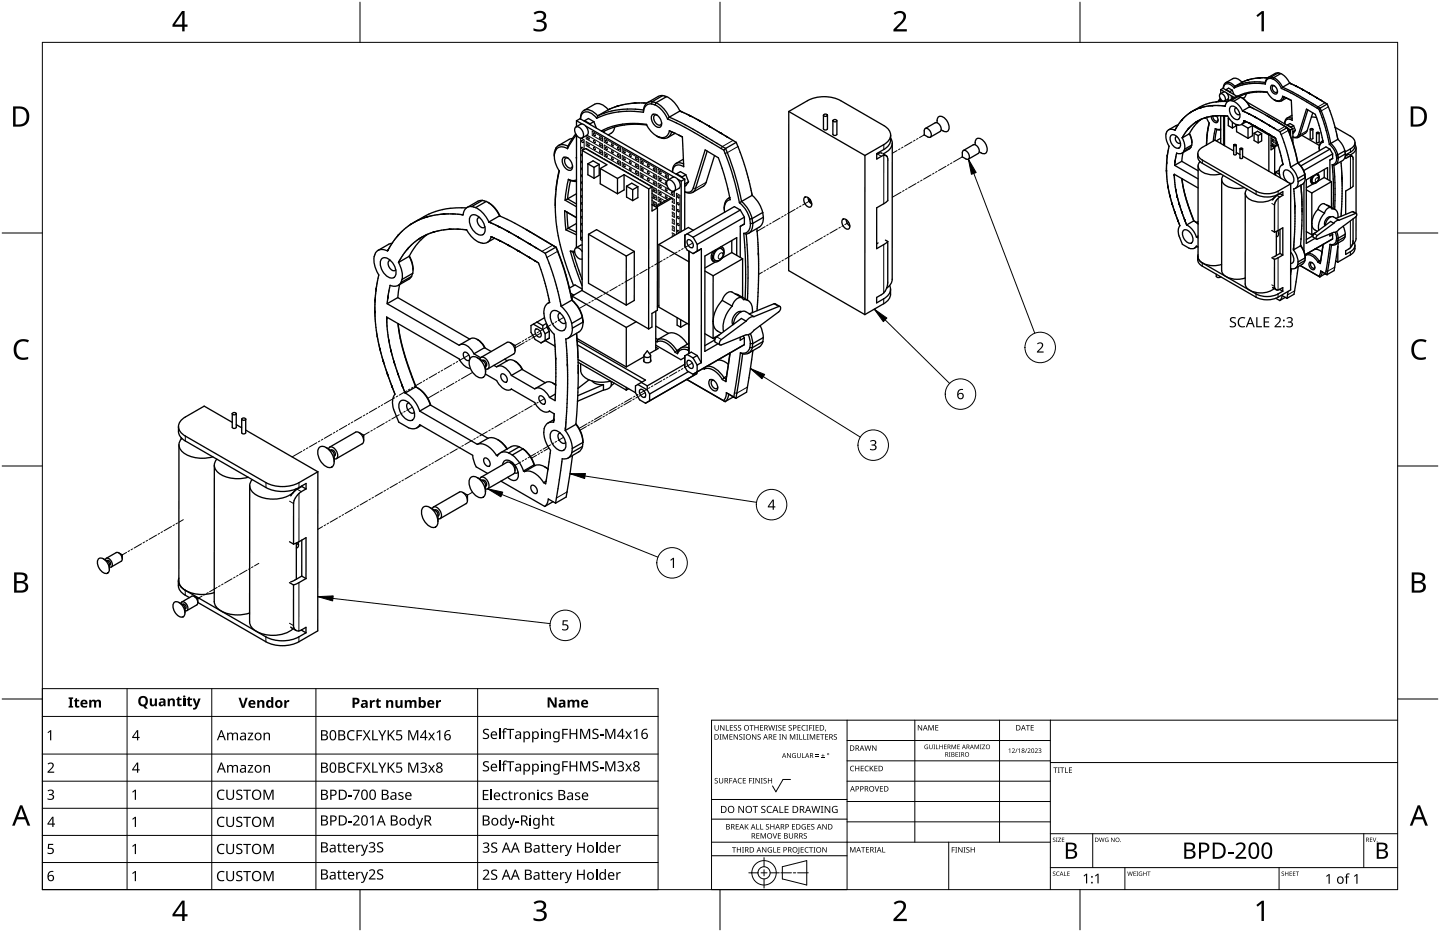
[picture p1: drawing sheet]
<svg xmlns="http://www.w3.org/2000/svg" width="432mm" height="279mm" viewBox="0 0 432 279" stroke-linecap="round" stroke-linejoin="round" font-family="sans-serif">
<g fill="none" stroke="#000" stroke-width=".4">
<path d="M172.7 38.1a2.19 2.19 0 0 1 1.9 3.3 2.19 2.19 0 0 1-1.9-3.3zM172.7 38.1l1.4-.9a2.19 2.19 0 0 1 1.9 3.3l-1.4 .9M172.9 36.2l1.6 1M172.9 36.2l1-.6 31.4 18.1M172.9 36.2v1.8M175.3 36.2l1.1-.7 1.7 1M175.3 36.2l1.6 .9M175.3 36.2l-.1 .1M175.6 37.8l26.5 15.3M176.9 37.1l.1 .3M178.1 36.5l.7 1.9M178.1 36.5l-1.2 .6"/>
<path d="M179.2 34.7l-.6-.6a2.91 2.91 0 0 0-3.9-.7l-.5 .8-.1 1.5a1.92 1.92 0 0 1 .9-2 1.92 1.92 0 0 1 2.2 .2l1.7 1.6M179.2 34.7l-.3 .8M180.4 39.2v.1M180.4 39.2a22.1 22.1 0 0 1 13.4-1.9 8.1 8.1 0 0 0 3.6 3.7M180.4 39.2l.7 .2M181.1 39.4v.3M182.4 32.9l-.6-.6a3.1 3.1 0 0 0-3.5-1l-3.2 1.8M182.4 32.9l-3.2 1.8M184.3 38.1l-.2 .9a2.79 2.79 0 0 1-1.7 1.5M185 31.9l-2.6 1M185 31.9h.1M185.1 31.9h-.1"/>
<path d="M185.1 31.8v.1M185.1 31.8h.1M185.2 31.8h-.1M185.2 31.8h.1M185.3 31.8h-.1M190.3 30.9l-5 .9M190.3 30.9h.1M190.4 30.9h.1M190.4 30.9h3.6M192.9 33.7a24 24 0 0 0-14 1.8M193 33l-.1 .7M193 33a24.2 24.2 0 0 0-13.8 1.7"/>
<path d="M194 37.5a22 22 0 0 0-12.9 1.9M195.3 31.1a2.21 2.21 0 0 0-2.4 2.6M195.3 31.1l1.1 .3M195.5 34.5a1.37 1.37 0 0 1 2.1 .6l.8 1.5a1.1 1.1 0 0 1-.4 1.5 1.1 1.1 0 0 1-1.5-.4l-1-1.4-.2-1zM195.6 30.5l-.3 .6M195.6 30.5a2.35 2.35 0 0 0-2.6 2.5M195.6 30.5l1.1 .3M196.4 31.4a8.3 8.3 0 0 1 3.8 4.3M196.7 30.8l-.3 .6M196.7 30.8a8.9 8.9 0 0 1 4 4.3M197 34.5h-.2a.92 .92 0 0 0-.8 .5 .92 .92 0 0 0 .1 1l.6 .9a.89 .89 0 0 0 .9 .7 .89 .89 0 0 0 .8-.7M198.7 28.6l-3.1 1.9"/>
<path d="M198.7 28.6l-1 .2-3.5 2M198.7 28.6l1.2 .4M199.9 29a8.9 8.9 0 0 1 4 4.3M199.9 29l-3.2 1.8M200.2 35.7l6.1 3 10.7 6.3M200.7 35.1l-.5 .6M200.7 35.1l5.9 3 11 6.4M200.7 39.2l1.7 .8M200.7 39.2l.7 .3M200.7 39.2a2.14 2.14 0 0 1-2.4 2M201.4 39.5a2.28 2.28 0 0 1-2.6 2M201.4 39.5l1 .5"/>
<path d="M202.4 40l-2.2 1.2M202.4 40l2.2 1M203.9 33.3h.1M203.9 33.3l-3.2 1.8M204 33.3v.1M204 33.4h.1M204.1 33.4h.1M204.2 33.4h.1M204.2 33.4l2.6 1.2M206.8 34.6h.1M206.9 34.7h.1M207 34.7l2.5 1.3"/>
<path d="M209.5 36v.1M209.5 36.1h.1M209.6 36.1h.1M209.7 36.2h.1M209.8 36.2h.1M209.8 36.2l.1 .1M209.9 36.3h.1M210 36.3l2.5 1.5M212.5 37.8h.1M212.6 37.8h.1M212.6 37.8l.1 .1M212.7 37.9h.1"/>
<path d="M212.8 37.9h.1M212.9 38h.1M212.9 38l3.1 1.8M216 39.8h.1M216 39.8v.1M216.1 39.9h.1M216.2 39.9v.1M216.2 40h.1M236.5 33.4l5.7-3.2a10.9 10.9 0 0 1 9.9 0l12.9 7.4a3 3 0 0 1 2.1 2.9 3 3 0 0 1-2.1 2.9l-5.6 3.2M236.5 33.4v47.7l22.8 13.2M236.5 33.4l22.9 13.2M246.9 34.5v4.1l.6 .4 .6-.4v-4.1"/>
<path d="M247 34.4l.5-.2 .5 .2a.52 .52 0 0 1-.5 .5 .52 .52 0 0 1-.5-.5zM249.7 36.2v4.1l.6 .3 .6-.3v-4.1M249.8 36l.5-.2 .6 .2a.52 .52 0 0 1-.6 .5 .52 .52 0 0 1-.5-.5zM277.3 38.7a1.47 1.47 0 0 1 2 1.5 .68 .68 0 0 1-.2 .9 .68 .68 0 0 1-.9-.1l-1.1-.6zM277.5 38.5l2.9-1.7a1.73 1.73 0 0 1 1.5 2.6l-2.9 1.7M281 36.8v-.7a1.2 1.2 0 0 1 .8-1.3 1.2 1.2 0 0 1 1.5 .6 2.85 2.85 0 0 1 .8 4h-.9l-1-.5M352.4 38.9v.1a2.25 2.25 0 0 0-2.4 .2 4.6 4.6 0 0 0 .5 4.8l-.5 2.6M352.4 38.9h.1M352.4 38.8v.1M353.2 37.5l-.8 1.3M353.2 37.5l-2.8 1.4M353.4 37.3l-.2 .2"/>
<path d="M354.4 36l-1 1.3M354.4 36h.1M354.4 35.9v.1M354.4 35.9h.1M356.4 38.6l-1.8 2.6M356.4 38.6h.1M356.4 38.5v.1M356.4 38.5h.1M356.5 38.5h-.1M356.9 33.8l-2.4 2.1M356.9 33.7v.1M357 33.7h-.1"/>
<path d="M357 33.7h.1M357.1 33.6l-.1 .1M357.5 33.4l-.4 .2M357.5 33.4h.1M358.4 32.9l-.9 .5M358.4 32.9h.1M358.6 36.6l-2.1 1.9M358.7 36.6h-.1M358.7 36.6h.1M359.2 36.3l-.5 .2M359.2 36.3h.1M359.9 32.3l-1.5 .6"/>
<path d="M359.9 32.3h.1M360 32.3h-.1M360 32.3h.1M360.1 32.3h-.1M360.1 32.3h.1M360.2 32.2v.1M360.2 32.2h.1M360.2 35.7l-1 .6M360.3 35.7a12.5 12.5 0 0 0-3.6 4.3M361.3 35.3l-1.1 .4M361.4 35.3h-.1M361.5 35.3h-.1"/>
<path d="M361.5 35.3h.1M361.6 35.2v.1M361.7 35.2h-.1M361.8 35.2h-.1M361.8 35.2l.2 .7a2.71 2.71 0 0 1 .2 2.9l-.4 3.4M361.8 35.2h.1M362.6 36.8l-.8 5.4M363.2 34.9l-1.4 .3M363.6 31.7l-3.4 .5M363.6 31.7h.1M363.7 34.8a1.23 1.23 0 0 0 1.4 1.4l.2-.3M363.7 34.8l-.5 .1"/>
<path d="M363.7 34.8h.1M363.7 31.7h-.1M363.8 31.7l3.4 .1M363.8 31.7h-.1M364.4 38.6l-.6 3.7M364.4 38.6l.9 .2 .7-.1M364.4 38.6l.5 .2M364.7 34.7l-1 .1M364.7 34.7h.1M364.7 34.7a1.28 1.28 0 0 1 0 2.1 2.08 2.08 0 0 1-1.5-1.9M364.7 30.5l-.1 .1M364.8 30.5l-3.7 1-3.6 1.9"/>
<path d="M364.8 34.7h-.1M364.8 34.7h.1M364.9 38.8l-.6 3.2M364.9 38.8l1.1 .2M364.9 34.7h-.1M365.1 34.7h.1M365.1 34.7h-.2M365.9 29.5l-.7 1M365.9 28.1l1-.5a1.46 1.46 0 0 1 1.2 2.2l-.9 .5M365.9 28.1a1.46 1.46 0 0 1 1.3 2.2 1.46 1.46 0 0 1-1.3-2.2zM366 29.7l-.6 .8M366 34.7v8.3"/>
<path d="M366 29.8v.6M366 30.4h2.1M366 30.4l-1.2 .1M366 26.9l.8-.4 4.2 2.4M366 26.9v1.2M366 26.9l1.2 .6M366.2 34.7h.1M366.2 34.7h-1.1M366.2 34.7h.6M366.8 34.7h.1M366.9 34.7h.3M367.2 31.8h.1"/>
<path d="M367.2 34.7l.9 .1M367.2 34.7v9M367.2 31.8h.2M367.4 31.8h.1M367.7 26.9l.7-.5 1.1 .7M367.7 26.9l1.1 .6M367.7 26.9l-.1 .1M367.9 27.9l2.2 1.3M368.1 34.8h.1M368.1 34.8a4.9 4.9 0 0 0 2.7 2.6M368.3 35.5v2.2l1.2 .7M368.3 35.5l.4 .2"/>
<path d="M368.5 35.4l-.2 .1M368.8 27.5v.2M368.9 32.1a1.39 1.39 0 0 1 2.1 .6l.8 1.6a1.12 1.12 0 0 1-.4 1.5 1.12 1.12 0 0 1-1.6-.4l-.9-1.5-.2-1zM369.2 30.2l.7 .2M369.2 30.2a1.59 1.59 0 0 0-1.8 1.6M369.5 27.1l.5 1.2M369.5 27.1l-.7 .4M369.5 36.6v1.8M369.9 30.4a5.9 5.9 0 0 1 2.7 2.8M370.3 25.9l-.5-.5a1.57 1.57 0 0 0-1.6-.8 1.57 1.57 0 0 0-1.3 1.3l-.1 .6a1.33 1.33 0 0 1 .8-1.4 1.33 1.33 0 0 1 1.6 .4l.9 .9M370.3 25.9l-.2 .5M370.6 37.3v.5l-1.1 .6"/>
<path d="M370.7 32.3l-.1 .1a1.19 1.19 0 0 0-.1 1.3 1.19 1.19 0 0 0 1.2 .6l.1-.1M370.8 37.4v2.1l3.4 2M371.1 28.9h.1M371.1 28.9a14.9 14.9 0 0 1 8.9-1.3 5.3 5.3 0 0 0 2.4 2.5M371.3 28.9l.7 .2M371.3 28.9l-.9 .2-2.2 1.2M371.3 28.9l-2.1 1.3M372 29.1a5.9 5.9 0 0 1 2.7 2.9M372 29.1l-2.1 1.3M372.4 29.3a5.6 5.6 0 0 1 2.4 2.8M372.4 24.7l-.9-.9a1.74 1.74 0 0 0-1.8-.2l-2.2 1.2M372.4 24.7l-2.1 1.2"/>
<path d="M372.4 24.7h.1M372.6 24.6l-.2 .1M372.6 33.2v.1M372.6 33.3h.1M372.6 24.6h.1M372.7 33.3h.1M372.8 33.3h.1M372.8 33.4l1.7 .7M373 36.2h.1M373 36.2a1.58 1.58 0 0 1-2.2 1.2M373.1 36.2h.1M373.2 36.2v.1"/>
<path d="M373.2 36.3l.5 .2M373.7 28.2l-.3 .7-.7 .6M373.7 36.5h.1M373.7 36.5l.4 .2M373.7 36.5l-1.4 .8 1.9 1.1M373.9 30.6l13.8 8M374.1 36.7h.1M374.1 36.7l.6 .2M374.1 24l-1.5 .6M374.1 24h.1M374.2 24h.1M374.2 38.4v3.1"/>
<path d="M374.3 23.9v.1M374.3 23.9h.1M374.5 34.1h.1M374.5 34.1v.1M374.5 34.2h.1M374.6 34.2h.1M374.6 34.2l1.7 .9M374.7 36.9v.1M374.7 32l.1 .1M374.7 32l-2.1 1.2M374.7 31.9l1.2 .7M374.7 37h.1"/>
<path d="M374.8 37h.1M374.8 25.1l-2.6 .5-2.1 .8M374.8 25.1l4.6 .1M374.8 32.1l1.1 .5M374.8 37l.1 .1M374.9 37.1h.1M375 37.1l.2 .1M375.2 37.2h.1M375.2 37.2l.5 .3M375.6 37.7v3l-1.4 .8M375.6 37.7l-1.4 .7M375.6 37.7l4.9 2.8"/>
<path d="M375.7 37.5h.1M375.7 37.5l.5 .3M375.9 32.6l7.6 4.2M376.1 39.9v2.2l1.2 .7M376.1 39.9l1-.5 1.2 .7M376.1 39.9l1.2 .8M376.2 37.8h.1M376.3 37.8h.1M376.3 35.1h.1M376.4 35.1h.1M376.4 37.8v.1M376.4 35.1v.1"/>
<path d="M376.4 37.9h.1M376.4 35.2h.1M376.5 37.9h.1M376.5 35.2h.1M376.6 35.2h.1M376.6 38h.1M376.6 35.2v.1M376.6 35.3l1.8 1M376.7 38h.1M376.7 38l.1 .1M376.8 38.1l1 .6M377.5 23.4l-3.2 .5"/>
<path d="M377.6 23.4h-.1M377.7 23.3l-.1 .1M377.7 23.3h.1M377.8 23.3h2.3M377.8 38.7h.1M377.9 38.7l.2 .1M378.1 38.8h.1M378.1 38.8l.2 .1M378.3 38.9l.1 .1M378.4 39h.1M378.4 36.3h.1M378.5 36.3h.1"/>
<path d="M378.5 39h.1M378.5 39.1h.1M378.5 36.3v.1M378.5 36.4h.1M378.6 39.1h.1M378.6 36.4h.1M378.6 39.1l.1 .1M378.7 36.4l1.8 1.1M378.7 39.2h.1M378.8 39.2h.1M378.8 39.2l.2 .2M379 39.4h.1"/>
<path d="M379.1 39.4l.2 .1M379.3 39.5h.1M379.3 39.5l1.1 .7M379.4 24.7v.5M379.4 24.7a15.9 15.9 0 0 0-9.1 1.2M380.1 27.7h-4.2l-2.3 .5-2 .8-.5-.1M380.1 34.8l3.4 2M380.5 37.5h.1M380.5 37.5l.2 .1M380.7 37.6h.1M380.7 37.7h.1M380.8 37.7h.1"/>
<path d="M380.8 37.7l1 .6M381 23.5a1.5 1.5 0 0 0-1.6 1.7M381 23.5l.7 .2M381.2 23.1l-.2 .4M381.2 23.1a1.59 1.59 0 0 0-1.8 1.6M381.2 23.1l.7 .2M381.3 25.6a1.69 1.69 0 0 1 1.5 2.5 1.69 1.69 0 0 1-1.5-2.5zM381.7 23.7a5.5 5.5 0 0 1 2.5 2.8M381.8 38.3h.1M381.9 38.3v.1M381.9 38.4h.1M381.9 23.3l-.2 .4"/>
<path d="M381.9 23.3a5.9 5.9 0 0 1 2.7 2.9M382 38.4l1.8 1.1M382 29.9l.7 .3M382.2 25.8l-.4-.1a1.17 1.17 0 0 0-.1 1.4 1.17 1.17 0 0 0 1.2 .5l.2-.3M382.4 30.1l.6 .1M382.4 30.1l.3 .1M382.7 30.2l.6 .2M383 30.2l.3 .2M383.3 21.8l.8 .2M383.3 21.8l-.9 .2-2.1 1.2M383.3 21.8l-2.1 1.3M383.5 36.8l1.8 1.1"/>
<path d="M383.8 39.5l1.9 5.1 1.3 5.5M384.1 22.1a5.9 5.9 0 0 1 2.6 2.8M384.1 22.1l-2.2 1.2M384.2 26.5l4.2 2.1 7.1 4.1M384.6 26.2l-.4 .3M384.6 26.2l4.2 2 7.1 4.2M384.6 28.9l2.6 1.2M384.6 28.9l.4 .2M384.6 28.9l-.5 1-1.1 .3M385 29.1a1.51 1.51 0 0 1-1.7 1.3M385 29.1l.7 .3M385.3 37.9l.8 .4"/>
<path d="M385.7 29.4l1.5 .7M385.7 29.4l-1.4 .8M386 38.3l1.7 4.8 1.4 5.8M386 38.3h.1M386 38.3l-2.2 1.2M386.1 37.5l.7-.5 1.1 .7M386.1 37.5l1 .6M386.1 37.5l-.1 .1M386.1 38.3l.9 2.4M386.1 38.4l.6 .8v.9M386.2 38.5l.8 .5M386.7 24.9h.1"/>
<path d="M386.7 24.9l-2.1 1.3M386.8 25h.1M386.9 25h.1M387 25h.1M387 39v1.7M387 25.1l1.4 .6M387.1 38.1l.1 .2M387.2 30.1l.3 6a1.31 1.31 0 0 0-1.5-.3 1.31 1.31 0 0 0-.8 1.3 1.46 1.46 0 0 1 .6-1.6 1.46 1.46 0 0 1 1.7 0M387.4 34.6l-1.5 .8M387.7 38.6v4.2M387.7 38.6l-.7 .4M387.7 39.5h.1"/>
<path d="M387.9 37.7l.5 1.4M387.9 37.7l-.8 .4M388.4 25.7h.1M388.4 25.7l.2 .1M388.4 39.1l-.7 .9M388.4 39.1l-.7 .4M388.6 25.8h.1M388.7 25.8h.1M388.7 25.9h.1M388.8 25.9h.1M388.9 25.9v.1M388.9 26l1.3 .7"/>
<path d="M390.2 26.7h.1M390.3 26.7l.2 .1M390.5 26.8h.1M390.6 26.8h.1M390.6 26.8v.1M390.6 26.9h.1M390.7 26.9h.1M390.7 26.9l.1 .1M390.8 27h.1M390.9 27l1.5 .9M392.2 32.9l-2.4 7.5a1.32 1.32 0 0 1-2.1 .7h.9l.7-.5 2.5-7.9 2.6 1.6 .4 .9M392.4 27.9h.1"/>
<path d="M392.5 27.9h.1M392.5 27.9v.1M392.5 28h.1M392.6 28h.1M392.7 28v.1M392.7 28.1h.1M392.8 28.1h.1M392.8 28.1l2 1.2M392.9 38.8v2.7l.4 .2 .4-.2v-2.7M393.3 35.1l1.5 .1M393.6 33.8l-1.7 5.6-.5 .6-2.1 1.2M394.8 39.9v2.7l.4 .2 .4-.2v-2.7"/>
<path d="M394.8 35.2l1.9 7M394.8 29.3h.1M394.9 29.3h.1M394.9 29.3v.1M394.9 29.4h.1M395 29.4h.1M395 29.4l.1 .1M395.1 29.5l.9 .5M395.5 32.7l1.8 5.2 1.3 5.4M395.9 32.4l1.7 4.8 1.4 5.8M395.9 32.4l-.4 .3M396 30h.1"/>
<path d="M396.1 30.1h.1M396.1 30.1l1.9 1.1M398 31.2l2.3 6.9M398 31.2l-2.1 1.2M400.3 38.2l4.6 2.6a2.01 2.01 0 0 1 1.4 1.9 2.01 2.01 0 0 1-1.4 1.9l-1.6 1M400.3 38.1v.1M400.3 38.2l.8 3.5M166.3 46a7.9 7.9 0 0 0 1.4 5.3l-1 5.6M166.3 45.5l-.1 1.3M166.3 45.5v.5M166.6 58.1l-.1 3.5M166.6 45l-.3 1"/>
<path d="M166.7 44.4l-.4 1.1M166.7 44.4l-.1 .6M166.7 56.9l-.2 4.7M167.6 51.2l-.9 5.7M168.8 47.4a1.37 1.37 0 0 1 2.1 .6l.7 1.5a1.1 1.1 0 0 1-.4 1.5 1.1 1.1 0 0 1-1.5-.4l-.9-1.4-.2-1zM170.2 44.6a2.33 2.33 0 0 0-3.6 .4M170.2 59.6l2.7 1.6M170.2 59.6l-.7 .4M170.3 43.8l-.1 .8M170.3 43.8a2.47 2.47 0 0 0-3.6 .6M170.3 47.4l-.2-.1a.92 .92 0 0 0-.9 .6 .92 .92 0 0 0 .2 1l.5 .9a.89 .89 0 0 0 .9 .7 .89 .89 0 0 0 .9-.7M170.4 53.8l-.9 6.2"/>
<path d="M170.4 53.8l1.6 .3 .9-.2M170.4 53.8l.7 .3M171.1 54.1l1.8 .3M171.1 54.1l-.9 5.5M171.7 41.5l-1.4 2.3M171.7 41.5l-1.1 .3-3.1 1.8M172.6 40.1l-.9 1.4M172.8 40.4l-2.6 4.2M172.9 58.1l-2.7 1.5M172.9 47.2v.2M172.9 40.5v33.7M174.6 45.1v42l19.9 11.5"/>
<path d="M174.6 45.1l1-.6 19.9 11.6M174.6 45.1l7.4 4.3-2 1.1M176.3 49.1l1.5-.9 1.9 1.1M176.3 49.1v3.3l1.8 1M176.3 49.1l1.8 1.1M178.1 50.2v3.2M179.7 49.3v3.2l-1.6 .9M179.7 49.3l-1.6 .9M180 50.5v4.6l5.2 3M180 50.5l5.2 3M182.9 48.7h-.1M183.3 48.9h-.1"/>
<path d="M185.2 53.5v4.6M187.1 52.4v4.5l-1.9 1.2M187.1 52.4l7.4 4.2M187.1 52.4l-1.9 1.1M187.9 55.8l1.8 1.1M187.9 55.8l1.5-.9 1.9 1.1M187.9 55.8v3.3l1.8 1M189.7 56.9v3.2M191.3 56l-1.6 .9M191.3 56v3.2l-1.6 .9M194.5 56.6v42M195.5 56.1v7.1l1.6-.9"/>
<path d="M195.5 56.1l-1 .5M196.8 40.7l1 .5M197.4 41l.9 .2M197.4 41l.4 .2M197.8 41.2l1 .3M198.3 41.2l.5 .3M200.3 54a2.19 2.19 0 0 1 1.9 3.3 2.19 2.19 0 0 1-1.9-3.3zM200.3 54l1.4-.8a2.19 2.19 0 0 1 1.9 3.3l-1.4 .8M201.2 59.2l-4.7 2.7M201.5 59.4l-4.7 2.7M202.9 52.1l1.6 .9M202.9 52.1l1.1-.7 1.7 1"/>
<path d="M202.9 52.1l-.1 .1M203.2 53.7l1.1 .6M203.6 40.6l1 .5M204.3 54.3v15.1M204.5 53l.1 .3M204.6 41l.4 9a1.96 1.96 0 0 0-2.2-.4 1.96 1.96 0 0 0-1.1 2 2.19 2.19 0 0 1 .8-2.4 2.19 2.19 0 0 1 2.5 0M204.9 47.7l-2.2 1.3M205.3 55.1h.1M205.3 53.7v15.1M205.3 53.7l-1 .6M205.3 55.1v.1M205.7 52.4l.8 2.1"/>
<path d="M205.7 52.4l-1.2 .6M206.5 54.5l-1.2 1.3M206.5 54.5l-1.2 .6M212.1 45.3l-3.5 11.2a1.99 1.99 0 0 1-3.3 1 1.76 1.76 0 0 0 2.6-1.1l3.6-11.5 3.9 2.4 1.9 5.8 1.7 6.8a2.73 2.73 0 0 0-1.7 3.7M214.3 46.6l-2.7 8.4-.7 .8-3.2 1.9M216.3 40l.1 .1M216.4 40.1l1.4 .8M217 45l2.7 7.5 2 8.3M217.6 44.5l2.7 7.4 2.1 8.5M217.6 44.5l-.6 .5M217.8 40.9h.1M217.9 40.9v.1"/>
<path d="M217.9 41h.1M217.9 41l2.9 1.7M218.8 59.2l-.4 .3M218.9 59.3a2.86 2.86 0 0 0-1.7 3.3M220.8 42.7l2.8 7.8 1.9 8.1M220.8 42.7l-3.2 1.8M225.5 58.6a10 10 0 0 1 3.2 5.1M225.5 58.6l-3.1 1.8M241.4 59.1a1.96 1.96 0 0 1 1.7 2.9 1.96 1.96 0 0 1-1.7-2.9zM242.3 59.2a2.7 2.7 0 0 0 1.1 2M242.9 59.8l-.4 .2M242.9 59.9v.9"/>
<path d="M259.4 46.6l-.1 47.7M264.4 45.9h-.7l-.8 .3M264.8 46.2l.9 .5M265.7 46.7l.3 .2M266 46.9h.1M266 46.9l.2 .9v12.3l-3.3 2.2v12.2l3.3-2.1M267.1 41.4a2.91 2.91 0 0 1-1.6 4.4l-.7 .3M267.1 40.5a3.8 3.8 0 0 1-2.1 4.3l-2.1 1.2v1.7l1.9-1.1 .9 .1M267.6 42.9l-.1 40.8-.4 1.4-1.2 1.2M288.7 45.3a1.47 1.47 0 0 1 2 1.5 .68 .68 0 0 1-.2 .9 .68 .68 0 0 1-.9-.1l-1-.6zM288.9 45.1l2.9-1.7a1.73 1.73 0 0 1 1.5 2.6l-2.9 1.7M292.4 43.4v-.7a1.2 1.2 0 0 1 .9-1.3 1.2 1.2 0 0 1 1.4 .6 2.85 2.85 0 0 1 .8 4h-.9l-1-.5"/>
<path d="M349.8 51.1v.1M349.8 51.2h.1M349.8 51.3h.1M349.8 51.3v.1M349.8 51.4l.4 4.7M349.8 49v2.1M349.8 48.9v.1M349.8 48.9h.1M350 46.7l-.2 2.1M350 46.6v.1M350.2 56.1h.1M350.3 56.1h.1"/>
<path d="M350.3 56.1v.1M350.3 56.2l.5 2.3M350.8 58.5v.1M350.8 58.6h.1M350.8 58.7h.1M350.8 58.7v.1M350.8 58.8h.1M350.8 58.8l.6 2.2M351.1 40.7a1.39 1.39 0 0 1 2.1 .6l.8 1.5a1.12 1.12 0 0 1-.4 1.6 1.12 1.12 0 0 1-1.6-.4l-.9-1.5-.2-1zM352.1 52.2l7.2 4.2M352.1 52.2v.1M352.1 52.3v.1"/>
<path d="M352.1 52.4h.1M352.1 52.4v.1M352.1 52.5h.1M352.1 52.5v.1M352.1 52.6h.1M352.1 52.6v.1M352.1 52.7h.1M352.1 52.7l.4 3.6M352.2 49.6l7.1 4M352.3 48.6l-.1 1M352.4 48.5l-.1 .1M352.4 48.4v.1"/>
<path d="M352.4 48.4h.1M352.4 48.3v.1M352.4 48.2v.1M352.4 48.2h.1M352.5 56.3l.1 .5M352.6 56.8h.1M352.6 56.8v.1M352.6 56.9h.1M352.6 56.9v.1M352.6 57l.4 2M352.9 40.9h-.1a1.19 1.19 0 0 0-.1 1.4 1.19 1.19 0 0 0 1.2 .6l.1-.1M353 59h.1"/>
<path d="M353 59.1h.1M353 59.1l.1 .1M353.1 59.2h.1M353.1 59.2l.5 2M354.4 48.4l4.9 2.8M354.4 48.4l-2.2 1.2M354.4 53.6l1.1 5.6 2.4 7M354.4 53.6l1.2 5.5 2.5 7.2M354.5 41.3l.7 1.8v1.6M354.5 41.3h.1M354.5 41.2v.1M354.6 41.2h-.1"/>
<path d="M354.7 45.7l-.3 2.7M355.2 44.7l-.2 .6M356.6 40.1l.7 1.8v1.6M356.6 40.1l-2.1 1.2M356.7 40l-.1 .1M356.7 40l.6 1.6 .1 1.2M357.1 44.1l-2.1 1.2-.5 .6-.8 .2-.9-.2-.4 2.3M357.1 44.1l-.5 .6-2.1 1.2M357.3 43.5l-2.1 1.2M357.3 43.5l-.2 .6M359.2 46.1a2.51 2.51 0 0 0 1.3 2.9l16.2 9.3a7.3 7.3 0 0 0 6.6 0l1.4-.8v1M359.3 49.7l-.1 27.3a4.1 4.1 0 0 0 4.7 2.6l2.4-.3"/>
<path d="M359.7 48.3v.3M359.8 48.4a1.91 1.91 0 0 0 .8 3.2 7.5 7.5 0 0 0 5.4 .5M361.8 42.2v1.2zM364.3 42l-3.8 2.2a2.01 2.01 0 0 0-1.3 1.9 2.01 2.01 0 0 0 1.3 1.9l16.2 9.3a7.3 7.3 0 0 0 6.6 0l3.7-2.2M364.3 42l5.6 3.2M366 41.5l-1.3 .7M366.3 53.8v27.2a4.1 4.1 0 0 0 4.7 2.7l2.4-.4M366.8 52.6a1.91 1.91 0 0 0 .9 3.1 7.5 7.5 0 0 0 5.4 .5M369.9 43.5v2.7l.4 .3 .4-.3v-2.7M370.7 45.7l1.1 .6M371.8 44.6v2.7l.4 .3 .4-.3v-2.7M372.6 46.8l14.4 8.3"/>
<path d="M373.4 57.9v27.2a4.1 4.1 0 0 0 4.7 2.7l2.6-.4 1.4-.9M373.9 56.7a1.91 1.91 0 0 0 .9 3.1 6.8 6.8 0 0 0 7.5-.7l.3-.5M377.3 40.7v2.1M378.3 40.1l-1 .6M378.3 40.1v2.1l-1 .6M380.4 40.2h.1M380.5 40.2h.1M380.5 40.5v10.8M380.5 40.3h.1M380.6 40.3h.1M380.7 40.4h.1M380.7 40.4l-.2 .1"/>
<path d="M380.8 40.4h.1M380.8 40.4l.1 .1M380.9 40.5h.1M380.9 40.5l.2 .1M381.1 40.6h.1M381.1 43.7l1.1 .6M381.1 40.6l.5 .3M381.1 40.6v4.3l1.1-.6M381.6 40.9h.1M381.6 40.9l.1 .1M381.7 41h.1M381.8 41h.1"/>
<path d="M381.9 41v.1M381.9 41.1h.1M382 41.1h.1M382 41.2h.1a1.7 1.7 0 0 1 .9 1.6l.1 .4M382.2 44.3v8M382.5 51.6l1.2 .7M382.5 51.6v.9M382.7 58.5v.2M383.1 43.2l-1.3 .8M383.1 43.2l.1 .3M383.2 43.5l-1.2 .7M383.2 43.5l.9 3.2"/>
<path d="M383.6 51l-1.1 .6M383.7 52.3l.3 1.1M383.8 58.1l-1.2 .7-1 1.1M383.8 58v.1M383.8 58.1l.9 .4M384.1 46.7h.1M384.1 46.7l.6 2.6M384.7 58.5l-1 .6a3.4 3.4 0 0 0-1.5 2.4v8.1M384.7 49.3l-.3 .2M384.7 49.3h.1M384.7 49.3a2.46 2.46 0 0 0-1 3M386.1 54.6a3.1 3.1 0 0 1-1.1-3.3 1.39 1.39 0 0 1 2.2 .5l.7 1.6a1.06 1.06 0 0 1 0 1.2 1.06 1.06 0 0 1-1.2 .3"/>
<path d="M387 40.7l.7 2.1M387 50.1l1.4 1.7 .7 1.7M387 55.1v31.8l-3.8 2.2a7.3 7.3 0 0 1-6.6 0l-16.1-9.3-.8-.7a2.48 2.48 0 0 1-.5-2.2M387.7 42.8l1.4 5.8M389.1 53.5l.2 1M389.1 48.6l.3 .2M389.1 48.6l.1 .3M389.1 48.9l1.5 1.7 .6 1.7M389.2 48.9a6 6 0 0 1 2.1 3.2M389.2 48.9h-.1M389.3 54.5a1.78 1.78 0 0 1-1.3 2.1l.3 5.1M390.1 55.5l.3 6"/>
<path d="M390.4 40.6l5.2 3M391 54.8v20.4M391.2 52.3l-2.1 1.2M391.2 52.3l.2 1M391.3 52.1l-.1 .2M391.3 52.1l.1 .9M391.4 53.3l-.1 1-.4 .7-2.5 1.5M391.4 53.3l-2.1 1.2M391.4 53v.4M391.4 53v.2M391.7 56.9l1.7 1M393.3 53l-.2 .5a1.13 1.13 0 0 0 .4 1.5"/>
<path d="M393.4 57.9v12.5l1.2-.7M393.8 55.1l-2.1 1.2M393.9 52.7a1.9 1.9 0 0 0-.4 2.3l.6 .1 .5-.3M394.2 54.9h-.1M394.9 52.1l.5 .2 .1 1M395 52l.2 .2M395.2 54.3l-1 .6M395.3 52.6v.1M395.3 52.6h-.1a.76 .76 0 0 0-1.2 .3 1.16 1.16 0 0 0-.2 1.9l.3 .1M395.3 52.7l.2 .6M395.5 53.3l-.3 1M396.7 42.2l-.3 .2"/>
<path d="M396.7 42.2l.1 .5a1.76 1.76 0 0 0-1.1 2.5M396.7 42.3a1.96 1.96 0 0 0-1.1 2.2M397.1 53.2l2.2 1.3M397.1 53.2l-1.9 1.1M397.1 50.8v2.4M398.1 53.8v-3.6l-6.4 3.7v19.1l2.6-1.6M398.6 43.3a6 6 0 0 1 2.1 3.2M398.8 44.7l-1.2-.7-10.6 6.1M398.8 44.7l.8 1.4M398.8 44.7l-8.7 5M399 43l1.5 1.7 .6 1.7M399 43l-.4 .3"/>
<path d="M399.3 54.5l-.1 7.7M399.3 54.5l-5.9 3.4M399.5 49.4l.5 .1M399.5 49.4l.3 6.3v6.8M399.6 46.1v1.4l-.8 .5v6.2M399.6 46.1l-8.7 5M400 49.5l.3 6.6-.1 6.6M400.7 46.5l.1 .9M400.8 47.4a1.6 1.6 0 0 1-1.3 2M401.1 41.7h.1M401.1 41.7l.1 .1M401.1 46.4l.2 1"/>
<path d="M401.1 46.4l-.4 .1M401.2 41.8l1.4 1.7 .7 1.7M401.2 41.8l-2.2 1.2M401.3 47.4h-.5M401.3 47.4a1.76 1.76 0 0 1-1.3 2.1M402.1 48.4l.3 5M402.4 53.4v.1M402.4 53.5h.1M402.4 53.6h.1M402.4 53.6v.1M402.4 53.7l-.3 11.1M403.3 45.2l-2.2 1.2"/>
<path d="M403.3 45.2h.1M403.3 45.2v.4M403.3 45.6l.1 .6M403.4 46.2l-.1 1-.4 .7-2.5 1.5M403.4 46.2l-2.1 1.2M404.5 46.3l-1 .2M405.4 46.8l.3 .9v8.1l-2.2 1.5v7M406.3 43.3a2.08 2.08 0 0 1-1.5 3.2l.6 .3M406.3 42.7a2.51 2.51 0 0 1-1.4 2.9l-1.4 .8v1.1l1.3-.7h.6M406.6 44.3v19.6M114.4 77.7a1.88 1.88 0 0 1 2.8 .5 4.2 4.2 0 0 1 1.2 4.7 1.88 1.88 0 0 1-2.8-.4 4.2 4.2 0 0 1-1.2-4.8zM116.3 75l-.1 .3a2.65 2.65 0 0 0-3-.1 2.65 2.65 0 0 0-1.1 2.9 11 11 0 0 0 1.5 4.4l-.7 3.7"/>
<path d="M116.3 75h.1M116.4 75h-.1M116.4 74.9v.1M117.1 78.1h-.2a1.72 1.72 0 0 0 .5 2.8 .79 .79 0 0 0 1.3-.1M117.5 72.9l-.9 .3-3.2 1.9M118.2 72.1l-1.8 2.8M119.2 70.8l-1 1.3M119.2 70.7v.1M119.3 70.6l-.1 .1M119.4 70.6h-.1M119.4 70.6h.1M119.4 70.5v.1"/>
<path d="M119.5 78.7l1.1 3v2.1M119.5 78.6v.1M119.6 78.5l-.1 .1M119.6 78.5h.1M122.2 74.7l-2.6 3.8M122.2 74.6v.1M122.3 74.6h-.1M122.3 74.6h.1M122.3 74.5v.1M122.3 74.5h.1M122.7 76.8l-3.2 1.9M122.7 76.8l1.1 3.1v2"/>
<path d="M122.8 76.7a7.8 7.8 0 0 1 1.1 4.2M123.2 67.3l-2 1.4-1.8 1.8M123.2 67.3h.1M123.2 67.2v.1M123.3 67.2h-.1M123.3 67.2h.1M123.4 67.1l-.1 .1M124 66.8l-.6 .3M125.8 71.5l-1.8 1.4-1.7 1.6M125.8 71.5h.1M127.7 65.1l-3.7 1.7M127.7 65.1h.1"/>
<path d="M127.8 65.1h-.1M127.8 65.1h.1M127.9 65.1h-.1M127.9 65.1h.1M128 65.1h-.1M128.1 70.3l-2.3 1.2M128.1 70.3h.1M128.1 70.3a18.7 18.7 0 0 0-5.4 6.5M130 69.6l-1.9 .7M130 69.6h.1M130.1 69.6h-.1M133 64.2l-5 .9"/>
<path d="M133.1 64.2h-.1M133.1 64.2h.1M133.2 64.2l5.6 .2M134.8 68.7l-4.7 .9M134.8 68.7h.1M134.9 68.7l3.7 .1a1.34 1.34 0 0 1 1.5 .4 6.6 6.6 0 0 0 4.6 3.7 2.26 2.26 0 0 0 2.6-1.9M138.8 64.4h.1M139.8 62.3a22.4 22.4 0 0 0-12.6 2.6l-3.2 1.9M141.1 64.8a1.88 1.88 0 0 1 2.8 .5 4.2 4.2 0 0 1 1.2 4.7 1.88 1.88 0 0 1-2.8-.4 4.2 4.2 0 0 1-1.2-4.8zM141.5 61.9a2.35 2.35 0 0 0-2.6 2.5M141.5 61.9l1.1 .3M142.6 62.2a8.9 8.9 0 0 1 4 4.4"/>
<path d="M143.8 65.2h-.2a1.72 1.72 0 0 0 .5 2.8 .79 .79 0 0 0 1.3-.1M144.7 60.1l1.1 .3M144.7 60.1l-1.1 .1-3.5 2M144.7 60.1l-3.2 1.8M145.8 60.4a8.9 8.9 0 0 1 4 4.3M145.8 60.4l-3.2 1.8M146.3 60.7a8.5 8.5 0 0 1 3.7 4.2M146.6 66.6l.2 .1M146.8 66.7h.1M146.9 66.7h.1M147 66.7h.1M147 66.7l2.5 1.2"/>
<path d="M147.3 71h.1M147.4 71h.1M147.4 71l.1 .1M147.5 71.1l2.3 1M148.3 71.4l-2.2 1.3M149.5 67.9h.1M149.6 67.9h.1M149.6 67.9l.1 .1M149.7 68h.1M149.7 68l2.5 1.3M149.8 72.1h.1M149.8 64.7l7.9 4"/>
<path d="M149.8 64.7l-3.2 1.9M149.9 72.2h.1M150 72.2l2.3 1.2M152.2 69.3h.1M152.3 69.3l.1 .1M152.3 73.4v.1M152.3 73.5h.2M152.4 69.4h.1M152.5 73.5h.1M152.5 69.5h.1M152.5 73.6h.1M152.6 73.6h.1"/>
<path d="M152.6 69.5l.1 .1M152.7 73.6v.1M152.7 69.6h.1M152.7 73.7h.1M152.7 69.6l2.7 1.5M152.7 73.7l2.6 1.5M155.3 75.2h.1M155.4 75.2h.1M155.4 71.1h.1M155.4 71.2h.1M155.5 71.2h.1M155.5 75.3h.1"/>
<path d="M155.6 75.3h.1M155.6 71.2h.1M155.6 75.3l2.8 1.7M155.6 71.2v.1M155.6 71.3h.1M155.7 71.3h.1M155.7 71.3l3 1.8M157.7 68.7l1.1 .7M157.7 68.8l1.1 .6M158.4 77h.1M158.4 77l.2 .1M158.6 77.1h.1"/>
<path d="M158.7 77.1v.1M158.7 77.2h.1M158.7 73.1h.1M158.8 73.1h.1M158.8 69.4l5 3M158.8 69.4l4.9 3M158.8 77.2l.2 .1M158.8 73.1v.1M158.9 73.2l.1 .1M159 77.3v.1M159 77.4l1.5 .8M159 73.3h.1"/>
<path d="M159.1 73.3l1.5 .9M160.5 78.2v.1M160.5 78.3h.1M160.6 74.2h.1M160.6 78.3l.4 .2a1.31 1.31 0 0 1 .9 1.4l1.6 5.4 1.3 5.4M160.6 74.2l2.9 1.7M163.5 75.9l2.8 7.8 2 8.1M163.7 72.4l2.3 1.3M163.8 72.4l3 1.8M166.5 61.6l.3 5.5 1 5.4 1.6 5.9 2.6 7.2M166.7 74.1l2.6 7.4 2.2 8.5M166.7 74.1l.1 .1"/>
<path d="M166.7 74.1l-3.2 1.8M166.8 74.2l2.3 6.2 1.6 6M169.5 60l3.4 2M169.7 68.9l3.2 1.5M170 63.6l.4 4.8M170.4 68.4l2.5 1.2M170.4 68.4l-.7 .5M171 75.3l.8 .3M171 75.3h1.3M171 75.3l3.5 10.4M171.8 75.6l2.8 8.2M171.8 75.6h.5"/>
<path d="M172.9 67l-2.5 1.4M172.9 65.2l-3.6-2 .4 5.7M174.6 75.4a1.35 1.35 0 0 0-2.2-.8 2.34 2.34 0 0 0 2.2 3M174.6 73.4l-1.9 .9M176.5 70.2l2.4-1.4 11.3 6.6M176.5 70.2v14.7l11.3 6.6M176.5 70.2l11.3 6.6M187.8 76.8v14.7M190.2 75.4l-2.4 1.4M190.2 75.4v14.7l-2.4 1.4M195.5 61.4l1.6 .9M197.1 62.3v30.7l-1.6 1v4l-1 .6"/>
<path d="M197.6 73.3l9 5.2M197.6 73.3v18.8l9 5.2M205.4 70.5v3.3l.7 1.2 1.7 1 2.5-1.4v34.1M205.4 70.5h.1M206.1 70.1l1.7 1M206.3 71.9a1.56 1.56 0 0 1 1.3 2.3 1.56 1.56 0 0 1-1.3-2.3zM206.6 75.3v30.7M207.8 71.1l1.3 2.2M207.9 69l-1.5-.8-8.8 5.1M209.1 73.3v2M213.8 75.4l-.3 .6a1.69 1.69 0 0 0 .6 2.5M214.5 78.6l-3.1 1.7"/>
<path d="M214.6 74.9a3.3 3.3 0 0 0-.8 3.3 1.28 1.28 0 0 0 2-.2M216.1 74a1.23 1.23 0 0 1 1 1.9M216.3 73.9l.3 .2M216.4 74.6h.1M216.4 74.6a2.31 2.31 0 0 0-2 3.4l.6 .2 .8-.2M216.4 74.6l.5 .6 .2 .7M216.5 77.4l-.7 .6M217.1 75.9l-.6 1.5M219.4 75.7l3.3 1.9M219.4 75.7l-2.9 1.7M219.4 72.1v3.6M220.9 76.6v-5.4l-9.5 5.6v28.5l3.9-2.2"/>
<path d="M221.7 60.8a9.1 9.1 0 0 1 3.1 4.8M222 63l-1.8-1.1-14.8 8.6M222 63l1.2 2.1M222 63l-14.2 8.1M222.4 60.4a10 10 0 0 1 3.1 5.1M222.4 60.4l-.7 .4M222.7 77.6v11.5M222.7 77.6l-8.9 5.1M223 70l.8 .2M223 70l.6 9.4-.2 10.2M223.2 65.1v2l-1.2 .8v9.3M223.2 65.1l-14.1 8.2"/>
<path d="M223.8 70.2l.5 9.8-.2 9.9M224.8 65.6l.2 1.4M225 67a2.47 2.47 0 0 1-2 3M225.5 65.5l.2 1.5M225.5 65.5l-.7 .1M225.7 67a2.73 2.73 0 0 1-1.9 3.2M225.7 67h-.7M227 68.5l.4 7.6M227.4 76.1h.1M227.4 76.1v.1M227.4 76.2v8.2l-.4 8.8M228.7 63.7l-3.2 1.8"/>
<path d="M228.7 63.7l.2 1.4M228.9 65.1l-.1 1.3-.8 1.4-3.5 2.1M228.9 65.1l-3.2 1.9M252.8 65.7a1.96 1.96 0 0 1 1.7 2.9 1.96 1.96 0 0 1-1.7-2.9zM253.7 65.8a2.7 2.7 0 0 0 1.1 2M263.3 72.8l-.4 .3M265.5 72l.7 .4M266.2 72.4v12.2l-.3 1.7M351.4 61h.1M351.5 61v.1M351.5 61.1h.1M351.5 61.2h.1"/>
<path d="M351.5 61.2v.1M351.5 61.3l.7 2.2M352.2 63.5h.1M352.3 63.6h.1M352.3 63.7h.1M352.3 63.7v.1M352.3 63.8h.1M352.4 63.8l.8 2.2M353.2 66.1h.1M353.2 66.1v.1M353.2 66.2h.1M353.3 66.3h.1"/>
<path d="M353.3 66.3l.5 1.3a3.6 3.6 0 0 0-.1 3.6l.9 2.1 1.9 1.1 1.3 .1 .9-.7 .5 .3M353.6 61.2v.1M353.6 61.3h.1M353.7 61.3v.1M353.7 61.4h.1M353.7 61.4v.1M353.7 61.5l.7 2M354.4 63.5h.1M354.4 63.5v.1M354.4 63.6h.1M354.4 63.7h.1M354.4 63.7l.8 2.1"/>
<path d="M354.8 69.2a1.39 1.39 0 0 1 2.1 .6l.8 1.5a1.12 1.12 0 0 1-.4 1.5 1.12 1.12 0 0 1-1.6-.4l-.9-1.4-.2-1zM355.2 65.8h.1M355.2 65.8v.1M355.2 65.9h.1M355.2 65.9v.1M355.3 66h.1M355.3 66v.1M355.3 66.1h.1M355.3 66.1v.1M355.3 66.2l.5 1.2M355.8 67.4a6.2 6.2 0 0 1 2.9 3.6M357.9 66.2l1.4 1"/>
<path d="M357.9 66.2l-2.1 1.2M358.3 66.4l1 .7M358.7 71l.6 .3M359 73.9l-.8 .5M359.2 76.4a2 2 0 0 0 1.3 2.4l16.1 9.3a7.3 7.3 0 0 0 6.6 0l1.5-.8M359.3 70.7l-.6 .3M359.3 66.5l-.5 .2M381.4 77.3l.8 .4M381.4 69.1l.8 .5M382.2 77.7v8.2l.5 .9M382.2 69.6l2.5-1.3v8.2M382.7 69.4v7.2"/>
<path d="M383.2 69.2l.2 1.2-.7 .6M383.4 69.9v.2M383.8 76l-2.2 1.1M383.8 76l.9 .5M383.8 68.8v7.2M384.7 76.5l-2.5 1.2M387 75.6a2.95 2.95 0 0 1 .8 3l-.8 .4M387.8 74.9l.3 .4a6.2 6.2 0 0 1 1.1 3.2M387.9 74.5l-.1 .4M387.9 74.5h.1M387.9 74.4h.1M387.9 74.3v.1"/>
<path d="M388.3 61.7h.1M388.3 61.7v.1M388.3 61.8h.1M388.3 61.9v.1M388.3 62h.1M388.3 62v5.9l-.4 6.4M389.2 79.3a1.52 1.52 0 0 1-2 1.3l-.2 1.7M389.2 78.5v.8M389.3 79.9l-1.3 8.3-2.1 1.2M389.8 79.6l6 3.4M390 73.6l.1 .2a5.7 5.7 0 0 1 1.3 3.5M390 73.7l-2.2 1.2"/>
<path d="M390 73.7l.3 .4a6.2 6.2 0 0 1 1.1 3.2M390.1 73.8h.1M390.2 73.8h-.1M390.2 73.8l.1 .2M390.4 61.5v1M390.4 62.5v1M390.4 63.5l-.4 10.2M390.9 75l.1 .2M391 75.2h.1M391.3 78.1l-.5 .9-2.4 1.4M391.3 78.1l-2.1 1.2M391.4 76.4l.2 .1"/>
<path d="M391.4 77.3l-2.2 1.2M391.4 77.3l-.1 .8M391.6 76.5a3.1 3.1 0 0 1 3.6 2.1M391.7 76.2l-.1 .3M391.7 69.4l1.8 1.1M392.1 75.9l1 .2 1 .6 1.4 1.5M392.8 78.6a1.46 1.46 0 0 1 1.2 2.2 1.46 1.46 0 0 1-1.2-2.2zM393.4 70.4l.3 .1M393.5 78.8l-.2-.1a.91 .91 0 0 0-.1 1.2 .91 .91 0 0 0 1 .4l.1-.2M393.7 70.7l-2 1.1M393.7 70.2h.1M393.8 70.2h.1"/>
<path d="M394.3 74.7l1.2 .3 .9 .5M394.3 74.7h.1M395.2 62.8a5.6 5.6 0 0 0-1.5 5.5l1.3 1M395.2 62.8l2 1.1M395.2 78.6l.7 .4M395.5 78.2l.4 .3M395.5 78.2l-.3 .4M395.9 78.5v.5M396 78l-.5 .2M396 78l-.1 .5M396.4 75.6l-.4 2.4M396.7 73.3l-.3 2.3"/>
<path d="M396.8 73.3l-.9 5.7M397.2 63.9a1.95 1.95 0 0 1 1.9-1.6l.2 .2a2.03 2.03 0 0 1 1.9 1.7v1M397.2 63.9a6.1 6.1 0 0 0-1.7 5.1M397.8 61.5l2.6 1.3M398.8 70.1v.6l.8-.4M398.8 73.3l.5 .2M398.8 73.3l-1.3 8.8M399 65a1.97 1.97 0 0 0-1.7 2.6M399.1 62.3l-2-1.2a1.95 1.95 0 0 0-1.9 1.7M399.3 73.5l-1.4 8.8M399.4 69.9l.2 .4M399.6 71.6l-8.3 4.8"/>
<path d="M399.6 71.6l-.8 .5M399.6 70.3v1.3M400 66.9l-1-.5-4.9 3.7-.4 .9 1 .7M400.4 69.6l.4 1.8M400.5 78.2l-.5 2.9-2.1 1.2M400.5 78.2l.7 .4M400.5 78.2h.1M400.6 65.5a1.92 1.92 0 0 0-3.1 1.4l-.1 .7M400.7 72.2a1.41 1.41 0 0 1-1.9 1.1M400.7 72.2h.5M400.8 71.4l-.1 .8M400.8 71.4h.5"/>
<path d="M400.8 69.4l.5 2M401.2 73.9v4.7M401.2 73.9l-.7 4.3M401.2 72.2a1.52 1.52 0 0 1-1.9 1.3M401.3 71.4l-.1 .8M401.3 72.8l-.1 1.1M401.5 66l5-2 .3 .2-.3 .9-5.6 4.3-6.2 2.3-.1-.5 .4-.6 5-3.7M401.5 66l-.9 .3-.6 .6M402.8 67.8l.6 2.4M403.3 71l-.5 .9-2.4 1.4M403.3 71l-2.1 1.2M403.4 70.2l-.1 .8"/>
<path d="M403.4 70.2l-2.1 1.2M405.5 73.3h.1M405.7 65.6v6.5l-.2 1.2M406.1 72.8a1.96 1.96 0 0 1-1.2 2.7l-1.4 .8v-1.1l1.4-.9 .6-1M406.3 73.5a2.51 2.51 0 0 1-1.4 2.9l-3.7 2.2M406.6 64.9v7l-.4 .8-.7 .6M406.7 64l-1.2-.5-4.9 2 .9 .5M112.4 93.3v.1M112.4 93.4v.1M112.4 93.5h.1M112.4 93.6h.1M112.4 93.6l.7 7.4"/>
<path d="M112.5 90.1l-.1 3.2M112.5 90v.1M112.5 90h.1M112.5 89.9v.1M112.5 89.9h.1M112.8 86.7l-.3 3.2M112.8 86.6v.1M112.8 86.6h.1M112.9 86.2l-.1 .4M115.9 95l21.8 12.6a5.1 5.1 0 0 0 3.4 2.9M115.9 95v.1M115.9 95.1v.2"/>
<path d="M115.9 95.3v.1M115.9 95.4h.1M115.9 95.4v.1M115.9 95.5h.1M115.9 95.5l.1 .1M116 95.6v.1M116 95.7l.6 6.2M116.1 91l21.6 12.5a2.37 2.37 0 0 1 3.3 .9l1.1 1.7M116.3 89.3l-.2 1.7M116.3 89.3h.1M116.3 89.2v.1M116.3 89.2h.1"/>
<path d="M119.3 89.2l21.5 12.5M119.3 89.2l-3.2 1.8M119.8 85.3l-.5 3.9M120.2 84.7a2.33 2.33 0 0 1-3.2 .8l-.7 3.7M120.6 83.8l-.4 .9M123.4 82.9l-3.2 1.8M123.4 82.9l-.8 .8-3.2 1.8M123.8 81.9l-3.2 1.9M123.8 81.9l-.4 1M159.9 97.2l2.9 1.6M160.7 98.7a1.56 1.56 0 0 1 1.3 2.3 1.56 1.56 0 0 1-1.3-2.3zM161 96.6l1.8 1"/>
<path d="M162.8 98.8l.7 1.2M162.8 97.6v1.2M163.3 95.3l-4.1 2.3v2l1.3 2.2 1.7 1 2.5-1.4v-2.1M163.9 97l-1.1 .6M164 98.1l.7 1.2M164 98.1l.7 .4M164 97.3v.8M164.7 99.3l-1.2 .7M164.8 90.6l-.5 .3M164.8 90.7h.1M164.8 90.7a3.2 3.2 0 0 0-1.6 4.2l.7 2.1 1.3 2.1a2.86 2.86 0 0 1 1.1 2.8l.1 1.9M165.3 93.5a1.88 1.88 0 0 1 2.8 .5 4.2 4.2 0 0 1 1.3 4.7 1.88 1.88 0 0 1-2.8-.4 4.2 4.2 0 0 1-1.3-4.8z"/>
<path d="M168 93.9h-.1a1.72 1.72 0 0 0 .4 2.8 .79 .79 0 0 0 1.3-.1M168.3 91.8a10 10 0 0 1 3.1 5.2M170.7 86.4l1.7-1 2.2 1.2M170.7 86.4l.4 1.5M171.1 87.9l1 .6M171.1 87.9l.3 1.4M171.4 89.3l.1 .1M171.4 89.3l.1 .7M171.4 97l.2 1.4M171.5 90l-3.2 1.8M171.5 90a10 10 0 0 1 3.1 5.1M171.5 90a9.1 9.1 0 0 1 3.1 4.8"/>
<path d="M171.5 90h.1M171.5 88.8l16.3 9.4M171.5 88.8v1.2M171.6 98.4a2.73 2.73 0 0 1-1.9 3.2M172.9 100l.4 7.2zM174.6 87l-3.1 1.8M174.6 95.1l-3.2 1.9M174.6 95.1l.2 1.5M174.6 94.8v.3M174.6 94.8l.2 1.4M174.8 96.6l-3.2 1.8M174.8 96.6l-.1 1.2-.8 1.4-3.5 2.2"/>
<path d="M174.8 96.2v.6M174.8 96.2v.4M187.8 98.2v11.8M190.8 96.5l-3 1.7M196.6 97.8l3.8 2.2M196.6 93.3v11.6M197.6 91.6l-.5 .2M200.4 100a4.8 4.8 0 0 1 5.2 2.4l.5 .9M200.4 100l-3.2 1.8M203 95.2v2.3l1.1 .6M204.1 95.8v2.3M206.1 97l-2 1.1"/>
<path d="M211.4 81.2l2.4 1.5M213.8 82.7v18.8M216.6 90.1a8.7 8.7 0 0 0-2.4 8 3.5 3.5 0 0 0 2.1 1.8M216.6 90.1l2.9 1.7M219.5 91.8a9.2 9.2 0 0 0-2.5 7.6M219.5 91.8a3.5 3.5 0 0 1 2.6-2.6l.6 .2 .2 .4a2.6 2.6 0 0 1 2.7 3.2v.7M220.5 88.1l.9 .3 2.9 1.7M222.4 93.4a2.8 2.8 0 0 0-2.9 2.8l.3 1.2M222.5 89.3l-3-1.7a2.69 2.69 0 0 0-2.8 2.2l-.1 .3M223.7 96.3l-1.4-.8-7.5 5.6-.5 .7v.6l1.6 1M226.1 94.9l-2.5-1.5a3.1 3.1 0 0 0-3.4 2.6l-.2 1.2M226.1 94.9l7.6-3.1a1.01 1.01 0 0 1-.2 1.7l-8.6 6.6-1.2 .3-7.6 3.1a1.01 1.01 0 0 1 .2-1.7l7.4-5.5"/>
<path d="M226.1 94.9l-1.2 .3-1.2 1.1M227.9 97.6l.7 1.8 .3 1.8M233.9 91.9l-1.4-.8h-.4l-7.4 3M265.9 86.3v.1M266.8 85.6a2.93 2.93 0 0 1-1.8 4l-2.1 1.2v-1.6l2.1-1.4 .9-1.4M267 86.7a3.8 3.8 0 0 1-2 4.4l-5.7 3.2M364.7 82.2v.6l.3 .4 1.1-.2M381.6 86.2l.2 .1M381.8 86.3l.9 .5M382.6 89.4l1.1 .7M382.7 86.8l.7 .1 1.3-.7v1.1M383.8 86.7l.9 .6"/>
<path d="M385.4 89.1l-1.7 1M385.9 89.4l-1.5-.8-.2 .9-.5 .6M386.3 87.4l-.4 2M396.5 81.5l-.3 .9-.4 .6M397.4 82.1l-1.6 .9M397.9 82.3l-1.9-1.1-.1 .8-.5 .8M113.1 101h.1M113.2 101l.7 3.6M113.9 104.6h.1M113.9 104.7h.1M114 104.7v.1M114 104.8h.1"/>
<path d="M114 104.8l.9 3.5M114.9 108.3l.1 .1M115 108.4h.1M115 108.5h.1M115 108.5v.1M115 108.6l1.2 3.5M116.2 112.1h.1M116.2 112.2h.1M116.2 112.2v.1M116.2 112.3h.1M116.3 112.3l1.2 3.3M116.6 101.9v.1"/>
<path d="M116.6 102l.6 3.1M117.2 105.1l.1 .1M117.3 105.2h.1M117.3 105.3h.1M117.3 105.3v.1M117.3 105.4h.1M117.3 105.4v.1M117.3 105.5h.1M117.3 105.5l.9 3.1M117.5 115.6v.1M117.5 115.7v.1M117.5 115.8v.1"/>
<path d="M117.5 115.9h.1M117.6 115.9h.1M117.6 115.9v.2M117.6 116.1h.1M117.6 116.1l.8 2a5.6 5.6 0 0 0-.1 5.4l1.3 3.1 2.9 1.7a2.38 2.38 0 0 0 3.4-1l15.8 9.2 .4 1.7 .7 1.8 3.4 1.9M118.2 108.6h.1M118.2 108.6v.1M118.2 108.7h.1M118.2 108.8h.1M118.3 108.8l1 3.3M119.3 112.1h.1M119.4 112.2h.1"/>
<path d="M119.4 112.2v.1M119.4 112.3l1.2 3.3M120.6 115.6h.1M120.6 115.7h.1M120.7 115.7v.1M120.7 115.8v.1M120.7 115.9h.1M120.7 115.9l.8 1.9M121.5 117.8a9.3 9.3 0 0 1 4.4 5.4M124.7 116l-3.8-10.8-1-4.3-.5-3.9 .6 4 1 4.1 3.8 11M124.7 116l-3.2 1.8M124.7 116a9.3 9.3 0 0 1 4.3 5.4"/>
<path d="M125.2 116.3a8.6 8.6 0 0 1 4 5.2M137.9 103.4l3.2-1.9a3.6 3.6 0 0 1 4.1 2.5l.1 .2M140.9 107.7a1.77 1.77 0 0 0-1.7-2.1 1.55 1.55 0 0 0 0 1.7 1.55 1.55 0 0 0 1.5 .7l.1-.1M141 107.4a1.95 1.95 0 0 1 2.9 .4 4.4 4.4 0 0 1 1.3 5 1.95 1.95 0 0 1-2.9-.5 4.4 4.4 0 0 1-1.3-4.9zM142.1 106.1l2 1.1M143.1 101.7a5.3 5.3 0 0 1 2.4 2.6M143.1 107.2l1.8 1.1 .5 .5 .2 .7v2M143.9 107.7l.1-.3a1.11 1.11 0 0 1 1.9 .4 1.89 1.89 0 0 1 .2 2.9h-.5M144.3 107.1l7.7-4.4a2.31 2.31 0 0 1 2 3.4l-7.7 4.5M144.6 108.1a1.04 1.04 0 0 1 1.2 .5 1.04 1.04 0 0 1-.2 1.2M145.3 104.2l2 1.2M145.3 104.2l-3.2 1.9"/>
<path d="M145.5 112.1l3.4 2a4.7 4.7 0 0 0 3.8 2.8l.6-.3M148.1 109.5l.8 .5a2.37 2.37 0 0 1 3.3 .9l1.1 1.7M149.1 109.9l3.2-1.9a3.6 3.6 0 0 1 4.1 2.5l.1 .2M150.4 112.1a1.62 1.62 0 0 1 1.4 2.4 1.62 1.62 0 0 1-1.4-2.4zM151.3 107.7l.8 .5M153 102.8l1.5 .8v1.6M153.3 116.6l7.1 4.1a4.7 4.7 0 0 0 3.7 2.8l.7-.3M153.3 112.6l7.1 4a2.37 2.37 0 0 1 3.2 .9l1.2 1.6M153.4 116.7l-.3 .1M154.3 108.2a5.3 5.3 0 0 1 2.4 2.6M156.5 110.7l7 4.1M156.5 110.7l-3.2 1.9"/>
<path d="M161.9 118.7a1.62 1.62 0 0 1 1.4 2.4 1.62 1.62 0 0 1-1.4-2.4zM163.5 100v2.1l2.9 1.7M165.7 114.8l.9 .6M166.4 103.8l.2 3.7M166.5 118.1l-1.7 1M166.6 107.5h.1M166.6 107.5v.1M166.6 107.6v7.8M166.6 115.5l-.2 4.6-1.6-1M166.6 115.4v.1M166.6 115.5l-1-.8a1.93 1.93 0 0 0-1.9-.1l-3.1 1.9M169.7 101.6v.1"/>
<path d="M169.7 101.7l.4 7.6M170.1 109.3v.1M170.1 109.4h.1M170.1 109.5h.1M170.1 109.5l.1 .1M170.1 109.6v8.9l-.5 9.8M173 101.5l14.8 8.5M173 102.1l20.6 11.8-2.3 1.4M173.1 103.4l19.4 11.2M173.3 118.6l-.6 8.6M173.3 107.8l17.3 9.9M173.3 107.2l.1 2.3"/>
<path d="M173.3 116.4v2.2M173.3 108.6l14.5 8.3M173.4 109.5l-.1 6.9M173.4 109.5v2.1M173.4 111.6v.4M174.1 109a4.3 4.3 0 0 0 4.1 5.4l2.2 .2 2.4-.3M176.6 113.9l-3.3 2.5M177.6 114.2a3.8 3.8 0 0 0 3.4 1.1M181 116.9l-7.8 3.4M181 115.3l-7.8 3.3M181 115.3v1.6M182.8 114.3l.7 .2"/>
<path d="M182.8 114v.3M183.3 115.6l-.8 .9-1.5 .4M183.3 114.4v1.2M184.2 114.9l-.9 .7M187.8 116.1v.8M188.5 116.5l-.7 .4M190.6 117.7l1.2 2.2 1.8 1M191.3 115.3l2.8 1.6M191.3 115.3l-.7 .4v2M192 116.8a1.56 1.56 0 0 1 1.3 2.3 1.56 1.56 0 0 1-1.3-2.3zM192.3 114.7l1.8 1M193.1 107.9l-.1 .1a1.14 1.14 0 0 0 1.1 .8 1.14 1.14 0 0 0 1.1-.8l-.1-.1"/>
<path d="M193.1 107l-5.3 3M193.1 106.6v1.8M194.1 115.7v1.2M194.1 116.9l.7 1.2M194.1 105.2l1 1.3a1.03 1.03 0 0 1-1 .7 1.03 1.03 0 0 1-1-.7zM194.8 118.1v2.1l-1.2 .7M195.1 106.6v1.8M196.6 104.1l.7 .4-2.6 1.5M196.6 103.5l7.6 4.3 1.1-.7M196.6 102.3l.4 .2M196.6 101.4l.6 .4M197 102.5a4.4 4.4 0 0 1 4.9 2.3l.6 .8"/>
<path d="M197.2 101.8a4.8 4.8 0 0 1 5.2 2.5l.6 .8M197.2 101.8l-.2 .7M202.5 105.6l.7 .4M203 105.1l.3 .2M203 105.1l-.5 .5M203.3 105.3l-.1 .7M203.7 104.6l-.7 .5M205.3 109.2l-11.2 6.5M205.3 106.7h.1M205.9 113.7l11.5 6.7M206 106.3l1.8 1M206.3 108.1a1.56 1.56 0 0 1 1.3 2.3 1.56 1.56 0 0 1-1.3-2.3z"/>
<path d="M206.3 105a2.18 2.18 0 0 0-3.1 1M206.3 105l.3 .1M206.4 111.4l-11.6 6.7M206.6 104.4l-.3 .6M206.6 102.9l-2.5 1.4M206.6 104.3a2.38 2.38 0 0 0-3.3 1M207.8 107.3l1.3 2.1M208.9 112l-1.2 .7M208.9 112l-15.3 8.9M208.9 111.6v.4M209.1 109.4v2.1M209.1 106.6l-1.8-1-2 1.1"/>
<path d="M209.1 106.6l-1.3 .7M209.1 106.6l1.2 2.1M210.3 108.7l-1.2 .7M210.8 110.5l.4 .1M211.2 110.6a4.4 4.4 0 0 1 4.9 2.4l.5 .8M211.3 110.2l-.1 .4M211.4 100l2.4 1.5M212 109.8a6.2 6.2 0 0 1 5.1 3.5M212.9 113.8a2.19 2.19 0 0 1 1.9 3.3 2.19 2.19 0 0 1-1.9-3.3zM214.1 114.1l-.4-.1a1.47 1.47 0 0 0 .7 2.5h.5l.3-.5M214.1 101.6l-.2-.2 .5 .3M214.3 101.9l-2.9 1.7"/>
<path d="M214.3 101.1l.3 .2M215.2 107.9l1.5 .3 1.7 1M215.7 100.4l-1.9 1.1M216.6 113.8l1.1 .6M217.1 113.3l.6 .3M217.1 113.3l-.5 .5M217.7 113.6v.8M217.8 112.8l-.7 .5M217.8 112.8l-.1 .8M218.5 118.1l-.2 1.2-.9 1.1M218.9 105.9l-1.1 6.9M218.9 105.8l-1.2 8.6"/>
<path d="M219.9 119l-2.5 1.4M220.7 119.4l-2.9-1.7-.3 1.7-.6 .7M222 101.1v.9l1.2-.7M222 105.8l.7 .3M222 105.8l-2 13.2M222.7 106.1l-2 13.3M222.9 100.7l.3 .6M223.2 103.3l-15.4 8.9-1.8-1-.7-1.2v-3.3M223.2 103.3l-1.2 .7M223.2 101.3v2M224.4 100.3l.6 2.7M224.9 104.2h.7"/>
<path d="M224.9 104.2a2.11 2.11 0 0 1-2.9 1.6M225 103l-.1 1.2M225 103h.7M225 100l.7 3M225.6 104.2a2.28 2.28 0 0 1-2.9 1.9M225.7 103l-.1 1.2M225.8 105.1l-1.9 12.5-3.2 1.8M228.8 102.4l-.9 1.4-3.5 2.1M228.8 102.4l-3.2 1.8M228.9 101.2l-3.2 1.8M228.9 101.2l-.1 1.2M53.5 127.9a3.8 3.8 0 0 0 2.1 4.3l24.2 14a10.9 10.9 0 0 0 9.9 0l2.1-1.3v1.7"/>
<path d="M53.7 133.3l-.1 40.9a5 5 0 0 0 4.8 3.8 11.6 11.6 0 0 0 5.8-.4M54.4 131.2v.4M54.5 131.4a2.86 2.86 0 0 0 1.2 4.8 11.2 11.2 0 0 0 8.1 .8M64.3 139.5l-.1 40.8a5 5 0 0 0 4.8 3.8 11.6 11.6 0 0 0 5.9-.3M65 137.6a2.86 2.86 0 0 0 1.3 4.7 11.2 11.2 0 0 0 8.1 .8M69.6 126.6l-8.4-4.8-5.6 3.2a3 3 0 0 0-2.1 2.9 3 3 0 0 0 2.1 2.8l24.2 14a10.9 10.9 0 0 0 9.9 0l5.6-3.3M69.6 124v4.1l.6 .3 .6-.3v-4.1M69.7 123.8l.5-.1 .6 .1a.52 .52 0 0 1-.6 .6 .52 .52 0 0 1-.5-.6zM70.8 127.3l1.7 .9M72.5 125.6v4.1l.6 .4 .6-.4v-4.1M72.6 125.5l.5-.2 .5 .2a.52 .52 0 0 1-.5 .5 .52 .52 0 0 1-.5-.5zM73.7 128.9l21.6 12.5"/>
<path d="M95.6 134.3a1.95 1.95 0 0 1 2.9 .5 4.4 4.4 0 0 1 1.3 4.9 1.95 1.95 0 0 1-2.9-.5 4.4 4.4 0 0 1-1.3-4.9zM97.7 134.1l1.8 1.1 .5 .5 .2 .7v2M98.5 134.6l.1-.3a1.11 1.11 0 0 1 1.9 .4 1.89 1.89 0 0 1 .2 2.9h-.5M98.9 134l7.7-4.4a2.31 2.31 0 0 1 2 3.4l-7.7 4.5M99.2 135a1.04 1.04 0 0 1 1.2 .5 1.04 1.04 0 0 1-.2 1.2M107.6 129.7l1.5 .8v1.6M119.9 120.4a1.88 1.88 0 0 1 2.8 .5 4.2 4.2 0 0 1 1.3 4.7 1.88 1.88 0 0 1-2.8-.4 4.2 4.2 0 0 1-1.3-4.8zM122.7 120.8h-.2a1.72 1.72 0 0 0 .5 2.8 .79 .79 0 0 0 1.2-.1M125.9 123.2l17.2 10M126.2 127.5l-1.2 .8M129 121.4l-3.1 1.8M129 121.4l17.3 10"/>
<path d="M143.1 133.2a4.8 4.8 0 0 1 5.2 2.5l.6 .8M145.3 137.3a1.62 1.62 0 0 1 1.4 2.5 1.62 1.62 0 0 1-1.4-2.5zM146.3 131.4l-3.2 1.8M146.3 131.4a4.8 4.8 0 0 1 5.2 2.5l.5 .8M149.2 131.8l1.7 1.3 1.2 1.5M149.6 136.1l-.7 .4M150.7 139.3a1.47 1.47 0 0 1 1-1.4 1.47 1.47 0 0 1 1.6 .5 4.5 4.5 0 0 1 1.8 5.2 1.86 1.86 0 0 1-2.9-.5M152.5 135.8a2.38 2.38 0 0 0-3.3 .9l-.3-.2M152.5 135.8l1.1 .6M153 138.7l1.4 .8v1.6M153.6 136.4l3.2-1.8a9.8 9.8 0 0 1 3.4 4.8M153.6 136.4a9.8 9.8 0 0 1 3.4 4.8"/>
<path d="M153.8 138.8l-.5 .1M155.7 133.9a8.3 8.3 0 0 1 4.1 4.3l.5 1.2M155.7 133.9l-1.1-.2h-.9l-3.6 2.1M155.7 133.9l-3.2 1.9M160.2 139.4l.3 .1M160.2 139.4l-3.2 1.8M160.5 139.5l1-.1 1.1 .2 1.7 1M160.5 139.5l-3.2 1.9M163.3 139.9l1 .7M164.8 123.2l1.4 .9M164.8 123.2l-.2 .2M165.3 129.5a1.88 1.88 0 0 1 2.8 .4 4.2 4.2 0 0 1 1.3 4.8 1.88 1.88 0 0 1-2.8-.5 4.2 4.2 0 0 1-1.3-4.7z"/>
<path d="M166 126v.6a2.55 2.55 0 0 0-2.9 3 9.4 9.4 0 0 0 2 5.4l-.8 5.6M166 125.9h.1M166.1 125.9h-.1M166.1 125.8l-1.8 1M166.1 125.8v.1M166.1 125.8h.1M166.2 124.1l-.1 1.7M166.2 124.1h.1M168 129.8l-.2 .1a1.72 1.72 0 0 0 .5 2.8 .79 .79 0 0 0 1.3-.1M169.5 129.1l.2 .3a9.4 9.4 0 0 1 1.9 5.1M169.6 128.4l-.1 .7M169.6 128.4h.1"/>
<path d="M169.6 128.3h.1M171.5 135.7a2.28 2.28 0 0 1-2.9 1.8l-2 13.3M171.6 134.5l-.1 1.2M171.7 136.5l-1.9 12.5-3.2 1.8M172.7 127l.2 .4a8.5 8.5 0 0 1 1.9 5.2M172.7 127.2l-3.2 1.9M172.7 127.2l.2 .3a9.4 9.4 0 0 1 1.9 5.1M174.7 133.8l-.9 1.5-3.4 2M174.7 133.8l-3.2 1.9M174.8 132.6l-3.2 1.9M174.8 132.6l-.1 1.2M74.9 145.6l-.1 40.8a5 5 0 0 0 4.8 3.9 9.8 9.8 0 0 0 8.3-1.8"/>
<path d="M75.6 143.8a2.86 2.86 0 0 0 1.3 4.6 10.4 10.4 0 0 0 10.9-.7l.8-1.1M88.9 146.6v.2M90.5 145.8l-1.9 1.2-1.4 1.7M90.5 145.7v.1M90.5 145.8l1.3 .8M91.8 146.6l-1.4 .8a5.2 5.2 0 0 0-2.4 3.5v12.2M95.3 141.4v47.7l-5.7 3.3a10.9 10.9 0 0 1-9.9 0l-20.4-11.8M126.8 152.2a1.95 1.95 0 0 1 2.9 .5 4.4 4.4 0 0 1 1.3 5 1.95 1.95 0 0 1-2.9-.5 4.4 4.4 0 0 1-1.3-5zM128.9 152.1l1.7 1 .5 .5 .2 .7v2.1M129.6 152.5l.1-.2a1.11 1.11 0 0 1 1.9 .3 1.89 1.89 0 0 1 .2 2.9h-.5M130 152l7.8-4.5a2.31 2.31 0 0 1 2 3.5l-7.8 4.5M130.3 153a1.04 1.04 0 0 1 1.2 .4 1.04 1.04 0 0 1-.2 1.3"/>
<path d="M138.8 147.6l1.4 .8v1.7M141 143.3a1.95 1.95 0 0 1 2.9 .5 4.4 4.4 0 0 1 1.3 4.9 1.95 1.95 0 0 1-2.9-.4 4.4 4.4 0 0 1-1.3-5zM143.1 143.2l1.8 1 .5 .5 .2 .7v2.1M143.9 143.6l.1-.2a1.11 1.11 0 0 1 1.9 .3 1.89 1.89 0 0 1 .1 2.9h-.4M144.2 143.1l7.8-4.5a2.31 2.31 0 0 1 2 3.5l-7.8 4.4M144.6 144a1.04 1.04 0 0 1 1.1 .5 1.04 1.04 0 0 1-.1 1.3M150.2 144.2l13.2 7.6M155.3 141.5l-.4 .4-.6-.2M157 141.2l.3 .2M157.3 141.4a4.8 4.8 0 0 1 5.1 2.5l.6 .8M159.4 145.5a1.62 1.62 0 0 1 1.4 2.4 1.62 1.62 0 0 1-1.4-2.4zM163.7 144.3l-.7 .4"/>
<path d="M163.8 144.2l-.2 .8-.6-.3M164.3 140.6l-.5 3.6M165.8 150.4l-2.4 1.4M166.6 150.8l-2.2-1.2-.4 1.5-.6 .7M29.4 167.7a1.58 1.58 0 0 1 2.5 .6l.7 1.2a1.45 1.45 0 0 1 .2 1.5 1.45 1.45 0 0 1-1.3 .9 3.5 3.5 0 0 1-2.1-4.2zM31 167.5l1.7 1.2 .1 1.9M31.6 167.9l.1-.4a1.57 1.57 0 0 1 2 2l-.3 .5h-.6M31.9 167.4l3-1.7a1.73 1.73 0 0 1 1.4 2.6l-2.9 1.7M32.1 168.1a.76 .76 0 0 1 .9 .4 .76 .76 0 0 1-.2 .9M35.6 165.7l1.1 .6v1.3M53.5 174.1a3.8 3.8 0 0 0 2 4.3l1.3 .8M53.6 173.3a2.97 2.97 0 0 0 1.9 3.7l24.2 13.9a10.9 10.9 0 0 0 9.9 0l2.1-1.2"/>
<path d="M58.3 178.8l1 .6v1.3M86.8 174.7l1.2 .7M86.8 162.4l1.2 .7M88 175.4v12.3l.3 .8 .5 .5M88 163.1l3.8-1.9v12.2M88.9 162.8v10.8M88.9 162.8l.6 .5M89.3 162.6l.2 1.1-.6 .6M90.5 172.7l-3.3 1.8M90.5 172.7l1.3 .7M90.5 161.9v10.8M91.8 173.4l-3.8 2"/>
<path d="M52.1 180.8a1.58 1.58 0 0 1 2.5 .6l.6 1.2a1.45 1.45 0 0 1 .3 1.5 1.45 1.45 0 0 1-1.4 .9 3.5 3.5 0 0 1-2-4.2zM53.7 180.6l1.6 1.1 .2 2M54.2 180.9l.2-.3a1.57 1.57 0 0 1 1.9 1.9l-.3 .6h-.5M54.5 180.5l3-1.8a1.73 1.73 0 0 1 1.5 2.6l-3 1.8M54.7 181.2a.76 .76 0 0 1 1 .3 .76 .76 0 0 1-.2 1M87.1 188l1.7 1M88.8 189l1.1 .1 1.8-1v1.6M90.5 188.8l1.2 .9"/>
<circle cx="393.3" cy="38.8" r=".33"/>
<circle cx="395.1" cy="39.9" r=".33"/>
<circle cx="370.3" cy="43.5" r=".33"/>
<circle cx="372.3" cy="44.6" r=".33"/>
</g>
<g fill="none" stroke="#000" stroke-width=".3">
<path d="M177.6 39.3l3.1 1.8v1.2l-3.1-1.7zM366.9 34.7v8.8M366.9 30.4h.1M367 30.4h.1M367.2 39.1l-.2 .1 .2 .3M367.2 37.7l-.2 .1 .2 .3M367.2 36.3l-.2 .1 .2 .3M367.2 34.9l-.2 .1 .2 .4M368 29.9v.5M368.2 29.8l.5 .3M368.5 30.2l-.2-.1v.2M369.7 29.5l-.2-.1v.2"/>
<path d="M369.9 29.4l-.7-.4v.8M385.5 38l-.2-.1-2.1 1.2M386.3 39l-2.1 1.3M392 39.2l-2.2 1.2-.4-.1M397.3 30.8l-2.1 1.2-.2 .4M398.3 32l-2.5 1.4M174.1 41.4v30.5l.5 .3M174.2 41.4l1 .6v2.8M174.6 58.7l-.3 .2 .3 .4M174.6 56.6l-.3 .2 .3 .4M174.6 54.5l-.3 .3 .3 .3M174.6 52.4l-.2 .3 .2 .4"/>
<path d="M174.6 50.4l-.2 .2 .2 .4M174.6 48.3l-.2 .3 .2 .3M174.6 46.2l-.2 .3 .2 .4M175.8 44.7l4.9 2.8M175.8 42.5l4.9 2.8v1.2l-4.9-2.8zM176 40.5l4.7 2.7v1.2l-4.9-2.8v-.9M181.2 47.8l4.8 2.8M181.2 45.6l4.8 2.8v1.2l-4.8-2.8zM181.2 43.5l4.8 2.8v1.2l-4.8-2.8zM181.2 41.4l4.8 2.8v1.3l-4.8-2.9zM186.6 50.9l4.8 2.8M186.6 48.7l4.8 2.8v1.2l-4.8-2.8z"/>
<path d="M186.6 46.6l4.8 2.8v1.2l-4.8-2.8zM186.6 44.5l4.8 2.8v1.3l-4.8-2.8zM192 54l4.8 2.7v1.2l-1.3-.8M192 51.8l4.8 2.8v1.2l-4.8-2.8zM192 49.7l4.8 2.8v1.3l-4.8-2.9zM192 47.6l4.8 2.9v1.2l-4.8-2.8zM195.5 58l1.3 .7v1.3l-1.3-.8M197.3 50.8l3.1 1.7v1.3l-3.1-1.8zM199.9 54.6l-.3-.1-.1 .3 .4 .4M200 54.3l-2.7-1.5v1.3l2.7 1.5M200.1 59.8l-2.8-1.6v-1.2l4.9 2.8v1.2l-.7-.4M200.9 57l-3.6-2.1v1.2l4.9 2.8v-1.2l-.7-.4"/>
<path d="M201.5 59.7l.3 .4v.3l-.3-.1M211.8 54.7l-3.2 1.8-.7-.1M219.8 42.1l-3.2 1.8-.3 .6M221.3 43.9l-3.9 2.1M263 46.1l1.3 .8M265 46.6v14.5M265 43.4v1.4M359.7 48.5h.1M360.5 48v1M367.2 43.2l-.2 .1 .2 .4M367.2 41.8l-.2 .2 .2 .3M367.2 40.5l-.2 .1 .2 .3"/>
<path d="M376.7 57.3v1M381.1 43.6l.7 .4M381.1 42.8l.9 .5v.6M381.1 41.4l.9 .5v.8l-.9-.5M381.1 40.8l.9 .5v-.2M381.5 43.2l.2 .2v.3l-.2-.2zM381.5 41.8l.2 .2v.3l-.2-.2zM382.4 41.4l.2 .3M382.5 43.6l-.1-.1v.2M382.7 42.5l.2 .2v.3l-.2-.2zM382.8 42.4l-.4-.3v.8l.6 .4M382.9 58.6l.8 .5"/>
<path d="M383.3 59.5v9.6M383.3 57.3v1M394.7 53.4l.3-.1a.58 .58 0 0 1 .2 .8 .58 .58 0 0 1-.8 .2zM403.6 46.5l.9 .5M404.9 46.8v9.6M404.9 44.6v1M166 73.7l-.3-.2-3.2 1.9M167.2 75.2l-3.2 2M174.6 71.1l-.3 .3 .3 .3M174.6 69l-.3 .3 .3 .4M174.6 67l-.3 .2 .3 .4M174.6 64.9l-.3 .2 .3 .4"/>
<path d="M174.6 62.8l-.3 .3 .3 .3M174.6 60.7l-.3 .3 .3 .4M195.5 61.3l1 .6M195.5 60.1l1.3 .7v.9M197.6 61.3l-.3-.2v.3M199.4 60.2l-2.1-1.1v1.2l1 .5M201.5 71h.1M201.5 70.1l.3 .4v.3l-.3-.1M201.5 69.8l.7 .4v.4M201.5 68l.3 .4v.3l-.3-.1M201.5 67.7l.7 .4v1.2l-.7-.4M201.5 65.9l.3 .4v.3h-.3"/>
<path d="M201.5 65.6l.7 .4v1.2l-.7-.4M201.5 63.8l.3 .5v.2h-.3M201.5 63.5l.7 .4v1.3l-.7-.4M201.5 61.8l.3 .4v.3l-.3-.1M201.5 61.5l.7 .4v1.2l-.7-.4M203.9 69.6v-11l-1.1-.6v12.3M215.8 76.1l.8-.3a1.15 1.15 0 0 1-1 1.8l-.2-.8zM265 73.3v14.5M360.5 78.8v1M381.4 61l.8 .5M383.2 77.3v9.6M394.1 70.1l.9 .5"/>
<path d="M394.4 69.8h.1M404.9 75.5v.9M404.9 66.2v8.1M405.5 63.5l1 .5M232.1 91.1l1.4 .8M265 89.6v1.5M365.8 82.8v.3M376.6 88.1v1M381.4 85.4l.8 .5M383.2 88.1v1M388.2 87.2l-2.1 1.2M400.2 80.1l-2.1 1.2h-.5"/>
<path d="M214.9 101l1.4 .8M215.4 100.5v.1M224.1 116l-3.2 1.9-.7-.1M54.4 131.5h.1M55.6 130.7v1.5M79.8 144.7v1.5M86.8 150.2l1.2 .7M89.1 146.7l1.3 .7M89.7 147.9l-.1 14.5M89.7 144.7v1.5M170 147.5l-3.1 1.8M55.5 177v1.4"/>
<path d="M89.6 174.7v14.4M79.7 190.9v1.5M86.8 186.8l1.2 .7M89.6 190.9v1.5"/>
<circle cx="174.7" cy="44.5" r=".33"/>
<circle cx="174.7" cy="42.5" r=".33"/>
<circle cx="176.5" cy="43.5" r=".33"/>
<circle cx="176.5" cy="41.4" r=".33"/>
<circle cx="178.3" cy="44.5" r=".33"/>
<circle cx="178.3" cy="42.5" r=".33"/>
<circle cx="178.3" cy="40.4" r=".33"/>
<circle cx="180.1" cy="45.6" r=".33"/>
<circle cx="180.1" cy="43.5" r=".33"/>
<circle cx="180.1" cy="41.4" r=".33"/>
<circle cx="181.8" cy="46.6" r=".33"/>
<circle cx="181.8" cy="44.5" r=".33"/>
<circle cx="181.9" cy="42.5" r=".33"/>
<circle cx="183.6" cy="47.6" r=".33"/>
<circle cx="183.6" cy="45.6" r=".33"/>
<circle cx="183.6" cy="43.5" r=".33"/>
<circle cx="185.4" cy="48.7" r=".33"/>
<circle cx="185.4" cy="46.6" r=".33"/>
<circle cx="185.4" cy="44.5" r=".33"/>
<circle cx="187.2" cy="49.7" r=".33"/>
<circle cx="187.2" cy="47.6" r=".33"/>
<circle cx="187.2" cy="45.6" r=".33"/>
<circle cx="189" cy="50.8" r=".33"/>
<circle cx="189" cy="48.7" r=".33"/>
<circle cx="189" cy="46.6" r=".33"/>
<circle cx="190.8" cy="51.8" r=".33"/>
<circle cx="190.8" cy="49.7" r=".33"/>
<circle cx="190.8" cy="47.6" r=".33"/>
<circle cx="192.6" cy="52.8" r=".33"/>
<circle cx="192.6" cy="50.8" r=".33"/>
<circle cx="192.6" cy="48.7" r=".33"/>
<circle cx="194.4" cy="53.9" r=".33"/>
<circle cx="194.4" cy="51.8" r=".33"/>
<circle cx="194.4" cy="49.7" r=".33"/>
<circle cx="196.2" cy="59.1" r=".33"/>
<circle cx="196.2" cy="57" r=".33"/>
<circle cx="196.2" cy="54.9" r=".33"/>
<circle cx="196.2" cy="52.8" r=".33"/>
<circle cx="196.2" cy="50.8" r=".33"/>
<circle cx="198" cy="58" r=".33"/>
<circle cx="198" cy="55.9" r=".33"/>
<circle cx="198" cy="53.9" r=".33"/>
<circle cx="198" cy="51.8" r=".33"/>
<circle cx="199.8" cy="59.1" r=".33"/>
<circle cx="199.8" cy="57" r=".33"/>
<circle cx="199.8" cy="52.8" r=".33"/>
<circle cx="201.6" cy="58" r=".33"/>
<circle cx="203.4" cy="59.1" r=".33"/>
<circle cx="196.2" cy="61.1" r=".33"/>
<circle cx="198" cy="60.1" r=".33"/>
<circle cx="203.4" cy="69.4" r=".33"/>
<circle cx="203.4" cy="67.3" r=".33"/>
<circle cx="203.4" cy="65.3" r=".33"/>
<circle cx="203.4" cy="63.2" r=".33"/>
<circle cx="203.4" cy="61.1" r=".33"/>
</g>
<g fill="none" stroke="#000" stroke-width=".3">
<path d="M269 45.1l-1.4 .9M269.9 44.6l-.5 .3M270.2 57.6l-2.6 1.5M270.8 44.1l-.5 .3M271.1 57.1l-.4 .3M272 56.6l-.5 .2M273.5 42.6l-2.3 1.2M274.4 42l-.5 .3M274.7 55l-2.3 1.3M275.3 41.5l-.5 .3M275.6 54.5l-.5 .3M276.5 54l-.5 .3"/>
<path d="M277.1 40.4l-1.4 .9M279.2 52.4l-2.3 1.3M280.1 51.9l-.5 .3M281 51.4l-.5 .3M283.7 49.9l-2.3 1.2M284.6 49.3l-.5 .3M285.5 48.8l-.5 .3M288.6 47l-2.7 1.6M195.9 79.7l-.5 .3M198.6 78.1l-2.3 1.3M199.5 77.6l-.5 .3M200.4 77.1l-.5 .3"/>
<path d="M203 75.6l-2.2 1.2M203.9 75l-.4 .3M204.8 74.5l-.4 .3M207.7 72.9l-2.4 1.4M229.4 67.9l-2.4 1.4M230.3 67.4l-.4 .3M231.2 66.9l-.4 .3M233.1 79l-2.2 1.3M233.9 65.4l-2.2 1.2M234 78.5l-.4 .2M234.8 64.8l-.4 .3M234.9 78l-.4 .2"/>
<path d="M235.7 64.3l-.4 .3M237.6 76.4l-2.2 1.3M238.4 62.8l-2.2 1.3M238.5 75.9l-.4 .2M239.3 62.2l-.4 .3M239.4 75.4l-.4 .2M240.2 61.7l-.4 .3M242.1 73.8l-2.2 1.3M243 73.3l-.5 .3M243.1 60.1l-2.4 1.4M243.9 72.8l-.5 .2M246.6 71.2l-2.3 1.3"/>
<path d="M247.5 70.7l-.5 .3M248.4 70.2l-.5 .3M251.1 68.6l-2.3 1.3M252 68.1l-.5 .3M252.9 67.6l-.5 .3M254.5 66.7l-1.2 .6M161.5 99.5l-.4 .3M162.2 99.8l-2.8 1.6M162.4 99l-.4 .2M165.1 97.4l-2.2 1.3M166 96.9l-.4 .3M166.9 96.4l-.4 .2"/>
<path d="M169 95.2l-1.6 .9M176.1 91.1l-2.4 1.4M177 90.6l-.4 .2M177.9 90l-.4 .3M180.6 88.5l-2.2 1.3M181.5 88l-.5 .2M182.4 87.5l-.5 .2M185.1 85.9l-2.3 1.3M186 85.4l-.5 .2M186.9 84.9l-.5 .2M189.6 83.3l-2.3 1.3M190.5 82.8l-.5 .3"/>
<path d="M191.4 82.3l-.5 .2M194.1 80.7l-2.3 1.3M195 80.2l-.5 .3M228.6 81.6l-1.1 .7M229.5 81.1l-.4 .2M230.4 80.5l-.4 .3M117.5 119.8l-2.3 1.3M118.4 119.2l-.5 .3M119.3 118.7l-.5 .3M122 117.2l-2.3 1.3M122.9 116.7l-.5 .2M123.8 116.1l-.5 .3"/>
<path d="M126.4 114.6l-2.2 1.3M127.3 114.1l-.4 .2M128.2 113.5l-.4 .3M130.9 112l-2.2 1.3M131.6 117.5l-3.3 1.9M131.8 111.5l-.4 .2M132.5 116.9l-.4 .3M132.7 111l-.4 .2M133.4 116.4l-.4 .3M135.4 109.4l-2.2 1.3M136.1 114.9l-2.2 1.3M136.3 108.9l-.4 .2"/>
<path d="M137 114.3l-.4 .3M137.2 108.4l-.4 .2M137.9 113.8l-.4 .3M140.6 106.4l-2.9 1.7M141.7 111.6l-3.3 2M156.1 102.6l-1.6 1M157 102.1l-.4 .2M157.2 102.7l-2.7 1.6M157.9 101.6l-.4 .2M158.1 102.2l-.4 .3M159 101.7l-.4 .2M160.6 100l-2.2 1.3"/>
<path d="M163.3 119.5l-1.5 .8M189.5 119.3l-2.2 1.3M190.2 119.6l-.4 .2M190.4 118.8l-.4 .2M191.1 119.1l-.4 .2M191.3 118.3l-.4 .2M193.4 117.7l-1.9 1.1M194 116.7l-2.3 1.3M194.9 116.2l-.5 .2M195.8 115.7l-.5 .2M198.5 114.1l-2.3 1.3M199.4 113.6l-.5 .2"/>
<path d="M200.3 113.1l-.5 .2M203 111.5l-2.3 1.3M203.9 111l-.5 .3M204.8 110.5l-.5 .2M207.6 108.8l-2.4 1.4M90.5 135.3l-2.9 1.7M91.4 134.8l-.4 .2M92.3 134.3l-.4 .2M95 132.7l-2.2 1.3M95.9 132.2l-.4 .2M96.8 131.7l-.4 .2M99.5 130.1l-2.2 1.3"/>
<path d="M100.4 129.6l-.4 .3M101.3 129.1l-.4 .2M104 127.5l-2.2 1.3M104.9 127l-.5 .3M105.8 126.5l-.5 .3M108.5 124.9l-2.3 1.3M109.4 124.4l-.5 .3M110.3 123.9l-.5 .3M110.7 129.5l-1.6 1M111.6 129l-.4 .2M112.5 128.5l-.4 .2M113 122.4l-2.3 1.2"/>
<path d="M113.9 121.8l-.5 .3M114.8 121.3l-.5 .3M115.2 126.9l-2.2 1.3M116.1 126.4l-.4 .3M117 125.9l-.4 .2M119.7 124.3l-2.2 1.3M120.6 123.8l-.4 .3M121.5 123.3l-.4 .2M123.6 122.1l-1.6 .9M128.2 139.7l-2.3 1.3M129.1 139.2l-.5 .3M130 138.7l-.5 .3"/>
<path d="M132.6 137.2l-2.2 1.3M133.5 136.6l-.4 .3M134.4 136.1l-.4 .3M137.1 134.6l-2.2 1.3M138 134.1l-.4 .2M138.9 133.5l-.4 .3M141.6 132l-2.2 1.3M142.5 131.5l-.4 .2M143.4 130.9l-.4 .3M146.1 129.4l-2.2 1.3M147 128.9l-.4 .2M147.9 128.4l-.4 .2"/>
<path d="M150.6 126.8l-2.2 1.3M151.5 126.3l-.4 .2M152.4 125.8l-.4 .2M155.1 124.2l-2.2 1.3M156 123.7l-.5 .3M156.1 138.5l-1.7 1M156.9 123.2l-.5 .2M157 138l-.4 .3M157.9 137.5l-.4 .3M159.6 121.6l-2.3 1.3M160.5 121.1l-.5 .3M160.6 135.9l-2.2 1.3"/>
<path d="M160.9 136.5l-1.5 .9M161.4 120.6l-.5 .3M161.5 135.4l-.5 .3M161.8 136l-.5 .2M162.4 134.9l-.5 .3M162.7 135.5l-.5 .2M164.6 134.3l-1.5 .9M165.1 133.4l-2.3 1.3M166 132.8l-.5 .3M166.9 132.3l-.5 .3M169 131.1l-1.7 1M175.8 127.9l-1.9 1.1"/>
<path d="M176 127.1l-2.4 1.3M176.7 127.4l-.4 .2M176.9 126.5l-.4 .3M177.6 126.8l-.4 .3M177.8 126l-.4 .3M180.3 125.3l-2.2 1.3M180.5 124.5l-2.2 1.3M181.2 124.8l-.4 .2M181.4 123.9l-.4 .3M182.1 124.3l-.4 .2M182.3 123.4l-.4 .3M184.8 122.7l-2.2 1.3"/>
<path d="M185 121.9l-2.2 1.3M185.7 122.2l-.4 .2M185.9 121.4l-.4 .2M186.6 121.7l-.4 .2M186.8 120.8l-.4 .3M189.3 120.1l-2.2 1.3M47.8 159.9l-.4 .3M48.7 159.4l-.4 .2M51.4 157.8l-2.2 1.3M52.3 157.3l-.4 .3M53.2 156.8l-.4 .3M55 155.8l-1.3 .7"/>
<path d="M96.7 157.9l-1.4 .8M97.6 157.4l-.4 .2M98.5 156.8l-.4 .3M101.2 155.3l-2.2 1.3M102.1 154.8l-.4 .2M103 154.2l-.4 .3M105.7 152.7l-2.2 1.3M106.6 152.2l-.4 .2M107.5 151.7l-.4 .2M110.2 150.1l-2.2 1.3M111.1 149.6l-.5 .2M112 149.1l-.5 .2"/>
<path d="M114.7 147.5l-2.3 1.3M115.6 147l-.5 .3M116.5 146.5l-.5 .2M119.2 144.9l-2.3 1.3M120.1 144.4l-.5 .3M121 143.9l-.5 .2M123.7 142.3l-2.3 1.3M124.6 141.8l-.5 .3M125.5 141.3l-.5 .3M141.7 147.6l-1.5 .8M154.8 140l-.4 .2M38 165.6l-1.3 .7"/>
<path d="M38.9 165.1l-.5 .2M39.8 164.6l-.5 .2M42.4 163l-2.2 1.3M43.3 162.5l-.4 .3M44.2 162l-.4 .2M46.9 160.4l-2.2 1.3M60.6 178.7l-1.3 .7M61.5 178.2l-.4 .2M62.4 177.7l-.4 .2M65.1 176.1l-2.2 1.3M66 175.6l-.5 .2M66.9 175.1l-.5 .2"/>
<path d="M69.6 173.5l-2.3 1.3M70.5 173l-.5 .3M71.4 172.5l-.5 .2M74.1 170.9l-2.3 1.3M75 170.4l-.5 .3M75.9 169.9l-.5 .2M77.6 168.9l-1.3 .7"/>
</g>
<path d="M12.7 12.7h406.4v254h-406.4z" fill="none" stroke="#000" stroke-width=".3"/>
<path d="M107.9 .6v12.1M215.9 .6v12.1M323.8 .6v12.1M.6 69.9h12.1M419.1 69.9h12.1M.6 139.7h12.1M419.1 139.7h12.1M.6 209.6h12.1M419.1 209.6h12.1M107.9 266.7v12.1M215.9 266.7v12.1M323.8 266.7v12.1" fill="none" stroke="#000" stroke-width=".3"/>
<g fill="#000">
<path d="M160 3.9a2.36 2.36 0 0 1 3.7 .5 1.49 1.49 0 0 1-1.2 1.8 1.62 1.62 0 0 1 1.5 1.8 1.62 1.62 0 0 1-1.8 1.4l-2.2-.3v-.7a2.16 2.16 0 0 0 3.2-.5 1.23 1.23 0 0 0-1.7-1.3h-.6v-.7a1.55 1.55 0 0 0 2.1-1.1 1.51 1.51 0 0 0-2.6-.4zM268 4a2.07 2.07 0 0 1 2.1-.8 2.07 2.07 0 0 1 1.6 1.7 4 4 0 0 1-1.6 2.6l-1.2 1.2h3v.7h-4v-.6l1.6-1.6a2.6 2.6 0 0 0 1.2-2.9 1.64 1.64 0 0 0-2.3 .2zM376.7 4.6l1.7-1.3h.6v6.1h-.7v-5.3l-1.2 1zM4.9 102.5a3.4 3.4 0 0 1 3.8-.5l-.3 .7a2.3 2.3 0 0 0-2.7 .1 2.3 2.3 0 0 0-.8 2.5 2.15 2.15 0 0 0 3.2 1.8l.4-.1v.7a3 3 0 0 1-3.5-.4 3 3 0 0 1-.8-3.4zM424 102.5a3.4 3.4 0 0 1 3.8-.5l-.3 .7a2.3 2.3 0 0 0-2.7 .1 2.3 2.3 0 0 0-.8 2.5 2.15 2.15 0 0 0 3.2 1.8l.4-.1v.7a3 3 0 0 1-3.5-.4 3 3 0 0 1-.8-3.4zM160 270.6a2.36 2.36 0 0 1 3.7 .5 1.49 1.49 0 0 1-1.2 1.8 1.62 1.62 0 0 1 1.5 1.8 1.62 1.62 0 0 1-1.8 1.4l-2.2-.3v-.7a2.16 2.16 0 0 0 3.2-.5 1.23 1.23 0 0 0-1.7-1.3h-.6v-.7a1.55 1.55 0 0 0 2.1-1.1 1.51 1.51 0 0 0-2.6-.4zM268 270.7a2.07 2.07 0 0 1 2.1-.8 2.07 2.07 0 0 1 1.6 1.7 4 4 0 0 1-1.6 2.6l-1.2 1.2h3v.7h-4v-.6l1.6-1.6a2.6 2.6 0 0 0 1.2-2.9 1.64 1.64 0 0 0-2.3 .2zM376.7 271.3l1.7-1.3h.6v6.1h-.7v-5.3l-1.2 1z"/>
<path d="M54.6 3.3h.8v4.1h.8v.6h-.8v1.4h-.8v-1.4h-2.9v-.6zM54.6 4.1l-2.2 3.3h2.2z"/>
<path d="M3.9 31.9h1.9a3 3 0 0 1 3 3.1 3 3 0 0 1-3.2 3h-1.7zM4.7 32.6v4.7h.8a2.39 2.39 0 0 0 2.5-2.1 2.39 2.39 0 0 0-2-2.6z"/>
<path d="M423 31.9h1.9a3 3 0 0 1 3 3.1 3 3 0 0 1-3.2 3h-1.7zM423.8 32.6v4.7h.8a2.39 2.39 0 0 0 2.5-2.1 2.39 2.39 0 0 0-2-2.6z"/>
<path d="M4.2 171.6h1.8a1.71 1.71 0 0 1 2.2 1.8 1.39 1.39 0 0 1-1.1 1.1 1.64 1.64 0 0 1 1.3 2 1.64 1.64 0 0 1-2 1.2h-2.2zM5 174.8v2.2h1.2a1.15 1.15 0 0 0 1.5-1.1 1.15 1.15 0 0 0-1.5-1.1zM5 172.3v1.9h1.1a1.04 1.04 0 0 0 1.4-1.1 1.04 1.04 0 0 0-1.5-.8z"/>
<path d="M423.3 171.6h1.8a1.71 1.71 0 0 1 2.2 1.8 1.39 1.39 0 0 1-1.1 1.1 1.64 1.64 0 0 1 1.3 2 1.64 1.64 0 0 1-2 1.2h-2.2zM424.1 174.8v2.2h1.2a1.15 1.15 0 0 0 1.5-1.1 1.15 1.15 0 0 0-1.5-1.1zM424.1 172.3v1.9h1.1a1.04 1.04 0 0 0 1.4-1.1 1.04 1.04 0 0 0-1.5-.8z"/>
<path d="M6 241.4h.7l2.4 6.1h-.8l-.8-1.9h-2.4l-.7 1.9h-.8zM6.3 242.2l-.9 2.8h1.9z"/>
<path d="M425.1 241.4h.7l2.4 6.1h-.8l-.8-1.9h-2.4l-.7 1.9h-.8zM425.4 242.2l-.9 2.8h1.9z"/>
<path d="M54.6 270h.8v4.1h.8v.6h-.8v1.4h-.8v-1.4h-2.9v-.6zM54.6 270.8l-2.2 3.3h2.2z"/>
</g>
<g fill="none" stroke="#000" stroke-width=".3">
<path d="M254 215.9v50.8h-40.6v-50.8h205.7M274.3 215.9v36.6M299.7 215.9v36.6M315 215.9v50.8M213.4 239.7h40.6M237 233.7h-2.2l-2.1 3.7-1.1-1.8M254 222h61M254 228.1h61M254 234.2h61M315 228.6h104.1M213.4 256.5h40.6M213.4 252.5h101.6"/>
<path d="M213.4 245.6h40.6M229.1 257.1v2.7M234.6 259.8l7.3-1.8v7.3l-7.3-1.8zM254 240.3h61M254 246.4h61M284.5 252.5v14.2M315 249.9h104.1M327.7 249.9v10.2M408.9 249.9v10.2M224.5 261.7h2.8M228.2 261.7h1.8M229.1 260.7v1.9"/>
<path d="M229.1 263.5v2.7M230.9 261.7h2.8M234.1 261.7h3.2M237.9 261.7h.7M239.2 261.7h3.2M315 260.1h104.1M337.3 260.1v6.6M383.5 260.1v6.6"/>
<circle cx="229.1" cy="261.7" r="1.83"/>
<circle cx="229.1" cy="261.7" r="3.7"/>
</g>
<g fill="#000">
<path d="M214.3 217.4h.2v1a.42 .42 0 0 0 .4 .5 .42 .42 0 0 0 .4-.5v-1h.2v1a.62 .62 0 0 1-.6 .6 .62 .62 0 0 1-.6-.6zM215.9 217.4h.3l.8 1.3v-1.3h.2v1.6h-.2l-.9-1.3v1.3h-.2zM217.7 217.4h.2v1.4h.7v.2h-.9zM218.9 217.4h.9v.2h-.7v.5h.6v.1h-.6v.6h.7v.2h-.9zM220.1 217.5l.6-.1 .3 .1-.1 .1a.38 .38 0 0 0-.5-.1 .38 .38 0 0 0-.1 .5 .38 .38 0 0 0 .4 .2 .53 .53 0 0 1 .2 .8 .53 .53 0 0 1-.8 0v-.2a.41 .41 0 0 0 .6 .1 .41 .41 0 0 0 .1-.6 .41 .41 0 0 0-.5-.1zM221.4 217.5l.5-.1 .3 .1v.1a.38 .38 0 0 0-.5-.1 .38 .38 0 0 0-.2 .5 .38 .38 0 0 0 .5 .2 .53 .53 0 0 1 .1 .8 .53 .53 0 0 1-.8 0l.1-.2a.41 .41 0 0 0 .5 .1 .41 .41 0 0 0 .1-.6 .41 .41 0 0 0-.5-.1zM224.8 217.4h1.2v.2h-.5v1.4h-.2v-1.4h-.5zM226.2 217.4h.2v.7h.9v-.7h.2v1.6h-.2v-.7h-.9v.7h-.2zM227.9 217.4h.9v.2h-.7v.5h.7v.1h-.7v.6h.7v.2h-.9zM230.4 217.4h.2l.3 1.4 .4-1.4h.2l.4 1.4 .3-1.4h.2l-.4 1.6h-.2l-.4-1.4-.4 1.4h-.2zM232.6 217.4h.5l-.2 .2v1.2l.2 .2h-.5l.1-.2v-1.2zM233.4 217.5l.6-.1 .3 .1v.1a.38 .38 0 0 0-.5-.1 .38 .38 0 0 0-.2 .5 .38 .38 0 0 0 .5 .2 .53 .53 0 0 1 .1 .8 .53 .53 0 0 1-.8 0l.1-.2a.41 .41 0 0 0 .5 .1 .41 .41 0 0 0 .1-.6 .41 .41 0 0 0-.5-.1z"/>
<path d="M234.7 217.4h.9v.2h-.7v.5h.7v.1h-.7v.6h.7v.2h-.9zM236.5 217.5l.6-.1 .3 .1v.1a.38 .38 0 0 0-.5-.1 .38 .38 0 0 0-.2 .5 .38 .38 0 0 0 .5 .2 .53 .53 0 0 1 .1 .8 .53 .53 0 0 1-.8 0l.1-.2a.41 .41 0 0 0 .5 .1 .41 .41 0 0 0 .1-.6 .41 .41 0 0 0-.5-.1zM239.2 217.4h.9v.2h-.7v.5h.6v.1h-.6v.6h.7v.2h-.9zM240.5 217.6l.6-.2 .5 .1-.1 .1a.65 .65 0 0 0-1 .6 .65 .65 0 0 0 1 .6 .77 .77 0 0 1-1.1-.1 .77 .77 0 0 1 .1-1.1zM241.7 217.4h.6l-.2 .2v1.2l.2 .2h-.6l.2-.2v-1.2zM242.6 217.4h.9v.2h-.7v.5h.7v.2h-.7v.7h-.2zM243.7 217.4h.6l-.2 .2v1.2l.2 .2h-.6l.2-.2v-1.2zM244.6 217.4h.9v.2h-.7v.5h.6v.1h-.6v.6h.7v.2h-.9zM247.5 218.7l.2 .1-.3 .5zM275.2 217.4h.3l.8 1.3v-1.3h.2v1.6h-.2l-.9-1.4v1.4h-.2zM278.4 217.4h.3l.5 1.3 .5-1.3h.3v1.6h-.2v-1.4l-.7 1.4-.5-1.4v1.4h-.2zM280.5 217.4h.9v.1h-.7v.6h.6v.1h-.6v.6h.7v.2h-.9z"/>
<path d="M307.6 217.4h1.2v.1h-.5v1.5h-.2v-1.5h-.5zM309.1 217.4h.9v.1h-.7v.6h.6v.1h-.6v.6h.7v.2h-.9zM214.4 233.4l.5-.2 .3 .1v.2a.38 .38 0 0 0-.5-.2 .38 .38 0 0 0-.2 .5 .38 .38 0 0 0 .5 .2 .53 .53 0 0 1 .2 .8 .53 .53 0 0 1-.8 0v-.2a.41 .41 0 0 0 .5 .1 .41 .41 0 0 0 .1-.5 .41 .41 0 0 0-.5-.2zM215.8 220.1h.6l-.2 .2v1.3l.2 .1h-.6l.2-.1v-1.3zM215.6 233.2h.2v1.1a.42 .42 0 0 0 .4 .4 .42 .42 0 0 0 .4-.4v-1.1h.2v1.1a.62 .62 0 0 1-.6 .6 .62 .62 0 0 1-.6-.6zM216.7 220.1h.3l.5 1.3 .5-1.3h.3v1.6h-.2v-1.4l-.7 1.4-.5-1.4v1.4h-.2zM218.7 233.2h.9v.2h-.7v.6h.6v.2h-.6v.7h-.2zM218.7 220.1h.9v.2h-.7v.5h.7v.2h-.7v.6h.7v.1h-.9zM220 220.1h.2l.9 1.4v-1.4h.2v1.6h-.3l-.8-1.3v1.3h-.2zM221.4 233.4l.6-.2 .5 .1-.1 .2a.65 .65 0 0 0-1 .6 .65 .65 0 0 0 1 .5 .77 .77 0 0 1-1.1-.1 .77 .77 0 0 1 .1-1.1zM221.7 220.3l.6-.2 .3 .1-.1 .2a.38 .38 0 0 0-.5-.2 .38 .38 0 0 0-.1 .5 .38 .38 0 0 0 .5 .2 .53 .53 0 0 1 .1 .8 .53 .53 0 0 1-.8 0v-.2a.41 .41 0 0 0 .6 .1 .41 .41 0 0 0 .1-.5 .41 .41 0 0 0-.5-.2zM222.8 220.1h.6l-.2 .2v1.3l.2 .1h-.6l.2-.1v-1.3z"/>
<path d="M222.7 233.2h.9v.2h-.7v.5h.7v.2h-.7v.6h.7v.2h-.9zM224.6 233.2h.9v.2h-.7v.6h.7v.2h-.7v.7h-.2zM225.6 233.2h.6l-.2 .2v1.3l.2 .2h-.6l.2-.2v-1.3zM225.5 220.1h.2l.9 1.4v-1.4h.2v1.6h-.3l-.8-1.3v1.3h-.2zM226.5 233.2h.3l.8 1.4v-1.4h.2v1.7h-.2l-.9-1.4v1.4h-.2zM227.2 220.3l.6-.2 .3 .1-.1 .2a.38 .38 0 0 0-.5-.2 .38 .38 0 0 0-.1 .5 .38 .38 0 0 0 .5 .2 .53 .53 0 0 1 .1 .8 .53 .53 0 0 1-.8 0v-.2a.41 .41 0 0 0 .6 .1 .41 .41 0 0 0 .1-.5 .41 .41 0 0 0-.5-.2zM228.1 233.2h.6l-.2 .2v1.3l.2 .2h-.6l.2-.2v-1.3zM229 233.4l.6-.2 .3 .1-.1 .2a.38 .38 0 0 0-.5-.2 .38 .38 0 0 0-.1 .5 .38 .38 0 0 0 .5 .2 .53 .53 0 0 1 .1 .8 .53 .53 0 0 1-.8 0v-.2a.41 .41 0 0 0 .6 .1 .41 .41 0 0 0 .1-.5 .41 .41 0 0 0-.5-.2zM230.3 233.2h.2v.7h.8v-.7h.2v1.7h-.2v-.8h-.8v.8h-.2zM231.9 220.1h.9v.2h-.7v.5h.7v.2h-.7v.6h.7v.1h-.9zM233.6 220.1h.6l-.2 .2v1.3l.2 .1h-.6l.2-.1v-1.3zM234.5 220.1h.3l.8 1.4v-1.4h.2v1.6h-.2l-.9-1.3v1.3h-.2z"/>
<path d="M236 225.8h.2l.8 1.2v-1.2h.1v1.4h-.2l-.8-1.2 .1 1.2h-.2zM236.9 220.1h.3l.5 1.3 .5-1.3h.3v1.6h-.2v-1.4l-.7 1.4-.6-1.4v1.4h-.1zM237.7 226l.5-.2h.5l-.2 .2a.6 .6 0 0 0-.8 .5 .6 .6 0 0 0 .8 .6v-.5l-.3-.1h.5v.7a.8 .8 0 0 1-1.1-.2 .8 .8 0 0 1 .1-1zM238.8 220.1h.6l-.2 .2v1.3l.2 .1h-.6l.2-.1v-1.3zM239.7 220.1h.2v1.5h.7v.1h-.9zM239 225.8h.2v.9a.38 .38 0 0 0 .4 .4 .38 .38 0 0 0 .3-.4v-.9h.2v.9a.56 .56 0 0 1-.5 .5 .56 .56 0 0 1-.6-.5zM240.5 225.8h.2v1.3h.6v.1h-.8zM240.9 220.1h.2v1.5h.7v.1h-.9zM241.9 220.1h.6l-.2 .2v1.3l.2 .1h-.6l.2-.1v-1.3zM242.8 220.1h.3l.5 1.3 .5-1.3h.3v1.6h-.2l.1-1.4-.8 1.4-.5-1.4v1.4h-.2zM244.6 226.6l.9 .2zM244.6 226.2l.9 .2z"/>
<path d="M244.9 220.1h.9v.2h-.7v.5h.6v.2h-.6v.6h.7v.1h-.9zM246.3 227.1l1 .1zM245.9 220.1h1.3v.2h-.5v1.4h-.3v-1.4h-.5zM246.7 226l.1 .4h.5l-.5 .2v.4l-.1-.4h-.4l.4-.2zM247.4 220.1h.9v.2h-.7v.5h.7v.2h-.7v.6h.7v.1h-.9zM250.1 220.3l.5-.2 .4 .1-.1 .2a.38 .38 0 0 0-.5-.2 .38 .38 0 0 0-.2 .5 .38 .38 0 0 0 .5 .2 .53 .53 0 0 1 .2 .8 .53 .53 0 0 1-.8 0v-.2a.41 .41 0 0 0 .5 .1 .41 .41 0 0 0 .1-.5 .41 .41 0 0 0-.5-.2zM255.1 229.8l.6-.2 .4 .1-.1 .1a.65 .65 0 0 0-.9 .6 .65 .65 0 0 0 1 .6 .77 .77 0 0 1-1.1-.1 .77 .77 0 0 1 .1-1.1zM256.4 229.6h.2v.7h.9v-.7h.2v1.6h-.2v-.8h-.9v.8h-.2zM258.1 229.6h.9v.2h-.7v.5h.7v.1h-.7v.6h.7v.2h-.9zM259.5 229.8l.6-.2 .4 .1-.1 .1a.65 .65 0 0 0-.9 .6 .65 .65 0 0 0 .9 .6 .77 .77 0 0 1-1.1-.1 .77 .77 0 0 1 .2-1.1zM259.2 223.5h.2l.4 1.3 .3-1.3h.2l.4 1.3 .4-1.3h.2l-.5 1.6h-.2l-.4-1.4-.3 1.4h-.3zM260.8 229.6h.2v.8l.7-.8h.3l-.7 .7 .7 .9h-.3l-.5-.8-.2 .8h-.2z"/>
<path d="M262.3 235.7h.2l.4 1.4 .5-1.4h.2l-.5 1.6h-.3zM261.5 223.5h.3l.8 1.3v-1.3h.2v1.6h-.2l-.9-1.4v1.4h-.2zM262.2 229.6h.9v.2h-.7v.5h.7v.1h-.7v.6h.7v.2h-.9zM263.9 235.7h.9v.2h-.7v.5h.6v.1h-.6v.6h.7v.2h-.9zM277.4 223.4l.9-.1-.3 .1a.56 .56 0 0 0-.6 .6 .56 .56 0 0 0 .7 .4v-.4l-.3-.1h.5v.6a.74 .74 0 0 1-1-.1 .74 .74 0 0 1 .1-1zM278.6 223.2h.2v.9a.35 .35 0 0 0 .3 .4 .35 .35 0 0 0 .4-.4v-.9h.2v.9a.52 .52 0 0 1-.6 .5 .52 .52 0 0 1-.5-.5zM279.9 223.2h.5l-.2 .2 .2 1.2h-.5l.2-.2zM280.7 223.2h.1v1.2l.6 .2h-.7zM281.7 223.2h.1v.6h.7v-.6h.2v1.4h-.2v-.7h-.7v.7h-.1zM283.1 223.2h.7l-.6 .2v.4h.6l-.6 .1v.5l.6 .2h-.7zM284.5 225.5h.5l-.1 .1 .1 1.3h-.5l.2-.2zM285.3 223.2h.3l.4 1.1 .4-1.1h.3v1.4h-.2v-1.2l-.6 1.2-.4-1.2v1.2h-.2z"/>
<path d="M286.5 225.5h.8l-.6 .2v.4h.5l-.5 .1v.5l.6 .2h-.8zM287.1 223.2h.7l-.6 .2v.4h.6l-.6 .1v.5l.6 .2h-.7zM287.5 225.5h.5l-.2 .1 .2 1.3h-.5l.1-.2zM292.2 223.2h.3l.4 1.1 .4-1.1h.3v1.4h-.2v-1.2l-.6 1.2-.4-1.2v1.2h-.2zM293.8 223.2h.5l-.1 .2 .1 1.2h-.5l.2-.2zM294.5 223.2h.9l-.7 1.2 .7 .2h-.9l.7-1.2zM302.4 224.7l.5-.3v1.3h-.1v-1.2zM303.4 224.5a.49 .49 0 0 1 .8 .1 .49 .49 0 0 1-.3 .7l-.3 .3 .7 .1h-.9l.4-.5a.37 .37 0 0 0 .4-.5 .37 .37 0 0 0-.7-.1zM305 224.4h.1l-.7 1.3zM305.3 224.7l.5-.3v1.3h-.1v-1.2zM307.8 224.4h.2l-.7 1.3zM308.1 224.5a.49 .49 0 0 1 .8 .1 .49 .49 0 0 1-.3 .7l-.3 .3 .7 .1h-.9l.4-.5a.37 .37 0 0 0 .3-.5 .37 .37 0 0 0-.6-.1z"/>
<path d="M310.3 224.5a.49 .49 0 0 1 .8 .1 .49 .49 0 0 1-.3 .7l-.3 .3 .7 .1h-.9l.4-.5a.37 .37 0 0 0 .3-.5 .37 .37 0 0 0-.6-.1zM311.4 224.5a.42 .42 0 0 1 .7-.2 .42 .42 0 0 1-.1 .7 .44 .44 0 0 1 .2 .7 .44 .44 0 0 1-.7 0l-.1-.2a.35 .35 0 0 0 .5 .2 .35 .35 0 0 0 .1-.6l-.4-.1a.3 .3 0 0 0 .4-.2 .3 .3 0 0 0-.1-.4 .3 .3 0 0 0-.4 .2zM315.9 230.1h1.2v.1h-.5v1.5h-.2v-1.5h-.5zM317.2 230.1h.6l-.2 .1v1.3l.2 .2h-.6l.2-.2v-1.3zM317.9 230.1h1.2v.1h-.5v1.5h-.2v-1.5h-.5zM319.4 230.1h.2v1.4h.7v.2h-.9zM320.5 230.1h.9v.1h-.7v.6h.7v.1h-.7v.6h.7v.2h-.9zM219.5 254h1.2v.1h-.5v1.5h-.2v-1.5h-.5zM220.6 247.1h.9v.1h-.7v.5h.7v.2h-.7v.6h.7v.2h-.9zM221 254h.2v.6h.8v-.6h.2v1.6h-.2v-.8h-.8v.8h-.2zM221.4 241.6h.3l1.1 1.8v-1.8h.3v2.1h-.3l-1.1-1.7v1.7h-.3zM222.5 254h.6l-.2 .1v1.3l.2 .2h-.6l.2-.2v-1.3z"/>
<path d="M223.3 247.1h.2v.8l.8-.8h.2l-.6 .7 .6 .9h-.2l-.6-.8-.2 .8h-.2zM225.7 241.6h1.6v.2h-.7v1.9h-.2v-1.9h-.7zM226.8 247.1h.2v1.4h.7v.2h-.9zM226.8 249.8h.9v.2h-.7v.5h.7v.1h-.7v.6h.7v.2h-.9zM228 247.1h.2v1.4h.7v.2h-.9zM228.1 249.8h.3l.5 1.3 .5-1.3h.3v1.6h-.2v-1.4l-.7 1.4-.6-1.4 .1 1.4h-.2zM228.4 241.8l.4-.2 .7 .1-.2 .2a.44 .44 0 0 0-.8 .1 .44 .44 0 0 0 .6 .6 .66 .66 0 0 1 .4 .9 .66 .66 0 0 1-1 .2l-.3-.1v-.2l.3 .1a.47 .47 0 0 0 .8-.3 .47 .47 0 0 0-.6-.5l-.4-.4zM228.5 254h.3l.8 1.3v-1.3h.2v1.6h-.2l-.9-1.4v1.4h-.2zM229.7 247.2l.6-.2 .3 .1v.2a.38 .38 0 0 0-.5-.1 .38 .38 0 0 0-.2 .4 .38 .38 0 0 0 .5 .2 .53 .53 0 0 1 .1 .8 .53 .53 0 0 1-.8 .1v-.2a.41 .41 0 0 0 .6 0 .41 .41 0 0 0 .1-.5 .41 .41 0 0 0-.5-.2zM230.1 241.9l.8-.3 .6 .1-.1 .2a.84 .84 0 0 0-1.3 .8 .84 .84 0 0 0 1.3 .7v.3a1.1 1.1 0 0 1-1.4-.4 1.1 1.1 0 0 1 .1-1.4zM230.4 254.2l.7-.3 .4 .1-.1 .2a.67 .67 0 0 0-1 .5 .67 .67 0 0 0 .9 .7v-.5h-.4v-.2h.6v.8a.88 .88 0 0 1-1.2-.2 .88 .88 0 0 1 .1-1.1zM231.7 249.8h.2l.5 1.4 .4-1.4h.2l-.5 1.6h-.2z"/>
<path d="M231.9 254h.2v1.4h.7v.2h-.9zM231 247.1h.2v.6h.8v-.6h.2v1.6h-.2v-.8h-.8v.8h-.2zM233.7 241.6h.3v1.9h.9v.2h-1.2zM233.1 254h.9v.1h-.7v.5h.6v.2h-.6v.6h.7v.2h-.9zM233.3 249.8h.9v.2h-.7v.5h.6v.1h-.6v.6h.7v.2h-.9zM235.3 241.6h1.2v.2h-1v.7h.9v.2h-.9v.8h1v.2h-1.2zM236.6 249.8h.2v1a.42 .42 0 0 0 .4 .4 .42 .42 0 0 0 .4-.4v-1h.2v1a.62 .62 0 0 1-.6 .6 .62 .62 0 0 1-.6-.6zM237.5 247.1h.9v.1h-.7v.5h.7v.2h-.7v.6h.7v.2h-.9zM239.5 254h.2v1.7l-.5 .3-.1-.2 .4-.2zM240.1 254h.9v.1h-.7v.5h.7v.2h-.7v.6h.7v.2h-.9zM240.5 247.3l.8-.3 .3 .1v.2a.67 .67 0 0 0-1.1 .5 .67 .67 0 0 0 1 .7v-.5h-.4v-.2h.6v.8a.88 .88 0 0 1-1.2-.2 .88 .88 0 0 1 0-1.1zM241.1 249.9l.5-.1h.3v.2a.38 .38 0 0 0-.5-.1 .38 .38 0 0 0-.2 .5 .38 .38 0 0 0 .5 .2 .53 .53 0 0 1 .2 .8 .53 .53 0 0 1-.9 0l.1-.2a.41 .41 0 0 0 .5 .1 .41 .41 0 0 0 .1-.6 .41 .41 0 0 0-.5-.1z"/>
<path d="M241.5 254.2l.6-.3 .4 .1-.1 .2a.65 .65 0 0 0-.9 .6 .65 .65 0 0 0 .9 .6 .77 .77 0 0 1-1.1-.1 .77 .77 0 0 1 .2-1.1zM242.1 247.1h.9v.1h-.7v.5h.6v.2h-.6v.6h.7v.2h-.9zM242.6 254h1.2v.1h-.5v1.5h-.2v-1.5h-.5zM243.3 247.2l.6-.2 .3 .1-.1 .2a.38 .38 0 0 0-.5-.1 .38 .38 0 0 0-.1 .4 .38 .38 0 0 0 .5 .2 .53 .53 0 0 1 .1 .8 .53 .53 0 0 1-.8 .1v-.2a.41 .41 0 0 0 .6 0 .41 .41 0 0 0 .1-.5 .41 .41 0 0 0-.5-.2zM243.9 254h.6l-.2 .1v1.3l.2 .2h-.6l.2-.2v-1.3zM243.3 241.6h.3l.4 1.8 .5-1.8h.3l.5 1.8 .4-1.8h.3l-.6 2.1h-.3l-.5-1.8-.5 1.8h-.2zM246.1 241.6h.8l-.3 .2v1.7l.3 .2h-.8l.3-.2v-1.7zM246.6 254h.2l.9 1.3v-1.3h.2v1.6h-.3l-.8-1.4v1.4h-.2zM246.6 247.1h.2l.9 1.3v-1.3h.2v1.6h-.3l-.8-1.4v1.4h-.2zM247.3 241.6h.3l1.1 1.8v-1.8h.3v2.1h-.3l-1.2-1.7v1.7h-.2zM249.7 241.9l1-.3 .4 .1-.1 .2a.87 .87 0 0 0-1.3 .7 .87 .87 0 0 0 1.2 .9v-.7h-.5v-.2h.8v1a1.15 1.15 0 0 1-1.5-.2 1.15 1.15 0 0 1 0-1.5zM254.9 253.9h.3l.5 1.4 .5-1.4h.3v1.7h-.2v-1.5l-.7 1.5-.5-1.5v1.5h-.2z"/>
<path d="M258.2 253.9h1.2v.2h-.5v1.5h-.2v-1.5h-.5zM259.7 253.9h.9v.2h-.7v.5h.6v.2h-.6v.6h.7v.2h-.9zM262.2 253.9h.6l-.2 .2v1.3l.2 .2h-.6l.2-.2v-1.3zM264.6 253.9h.2v1.5h.7v.2h-.9zM285.4 254h.9v.1h-.7v.6h.6v.2h-.6v.7h-.2zM286.4 254h.6l-.2 .1v1.3l.2 .2h-.6l.2-.2v-1.3zM287.3 254h.3l.8 1.3v-1.3h.2v1.6h-.2l-.9-1.4v1.4h-.2zM288.9 254h.6l-.2 .1v1.3l.2 .2h-.6l.2-.2v-1.3zM289.8 254.1l.6-.2 .3 .1-.1 .2a.38 .38 0 0 0-.5-.1 .38 .38 0 0 0-.1 .5 .38 .38 0 0 0 .5 .1 .53 .53 0 0 1 .1 .8 .53 .53 0 0 1-.8 .1v-.2a.41 .41 0 0 0 .6 0 .41 .41 0 0 0 .1-.5 .41 .41 0 0 0-.5-.2zM291.1 254h.2v.6h.8v-.6h.2v1.6h-.2v-.8h-.8v.8h-.2zM315.8 251.2l.4-.1 .2 .2a.32 .32 0 0 0-.4-.1 .32 .32 0 0 0-.1 .5 .32 .32 0 0 0 .4 .1 .41 .41 0 0 1 0 .6 .41 .41 0 0 1-.6-.2 .31 .31 0 0 0 .5 .2 .31 .31 0 0 0 0-.5l-.5-.3zM316.7 251.1h.4l-.1 .2 .1 1.1h-.4l.1-.1z"/>
<path d="M317.3 251.1h.9l-.7 1.2 .7 .1h-.9l.7-1.1zM318.4 251.1h.7l-.5 .2v.4h.5l-.5 .1v.5l.5 .1h-.7zM329.5 251.1h.2l.3 1.1 .3-1.1h.1l.4 1.1 .2-1.1h.2l-.4 1.3h-.1l-.3-1.1-.3 1.1h-.2zM331.5 251.3l.9-.1-.3 .1a.53 .53 0 0 0-.6 .5 .53 .53 0 0 0 .7 .5v-.4l-.3-.2h.5v.7a.71 .71 0 0 1-.9-.2 .71 .71 0 0 1 0-.9zM333.2 251.1l.9 1.1v-1.1h.1v1.3l-.9-1.1-.1 1.1zM368.2 255.4h1.7v.5h-1.7zM370.5 253.1a1.62 1.62 0 0 1 1.9-.6 1.62 1.62 0 0 1 1.1 1.6l-.5 .9-1.8 1.9h2.5v.5h-3.2v-.4l1.5-1.6a1.37 1.37 0 0 0 .4-2.3h-.7l-.9 .4zM410.8 251.1h.7l-.6 .2v.4h.6l-.6 .1v.5l.6 .1h-.7zM411.6 251.1h.2l.4 1.1 .3-1.1h.2l-.5 1.3zM315.8 261.4l.4-.1 .2 .2a.32 .32 0 0 0-.4-.1 .32 .32 0 0 0-.1 .4 .32 .32 0 0 0 .4 .1 .41 .41 0 0 1 0 .7 .41 .41 0 0 1-.6-.2 .31 .31 0 0 0 .5 .1 .31 .31 0 0 0 0-.5l-.5-.2zM316.9 261.4l.4-.1h.4l-.1 .2a.52 .52 0 0 0-.7 .5 .52 .52 0 0 0 .7 .4 .61 .61 0 0 1-.9-.1 .61 .61 0 0 1 .2-.9zM319.1 261.3h.1v1.1l.6 .2h-.7z"/>
<path d="M320 261.3h.7l-.5 .1v.4h.5l-.5 .2v.4l.5 .2h-.7zM324.9 262.5l1.1-.6v2.9h-.3v-2.5l-.6 .5zM328.3 262.5l1.1-.6v2.9h-.3v-2.5l-.6 .5zM338 261.3h.2l.3 1.1 .3-1.1h.1l.3 1.1 .3-1.1h.2l-.4 1.3h-.1l-.3-1.1-.4 1.1h-.1zM339.9 261.3h.7l-.6 .1v.4h.6l-.6 .2v.4l.6 .2h-.7zM340.8 261.3h.5l-.2 .1 .2 1.2h-.5l.1-.1zM341.6 261.4l.9-.1-.2 .1a.53 .53 0 0 0-.7 .6 .53 .53 0 0 0 .7 .4v-.4l-.2-.1h.4v.6a.71 .71 0 0 1-.9-.1 .71 .71 0 0 1 0-1zM342.8 261.3h.2v.5h.7v-.5h.1v1.3h-.1v-.6h-.7v.6h-.2zM344 261.3h1l-.4 .1v1.2h-.2v-1.2zM384.3 261.4l.5-.1 .2 .2a.32 .32 0 0 0-.4-.1 .32 .32 0 0 0-.1 .4 .32 .32 0 0 0 .4 .1 .41 .41 0 0 1 0 .7 .41 .41 0 0 1-.6-.2 .31 .31 0 0 0 .4 .1 .31 .31 0 0 0 .1-.5l-.5-.2zM385.3 261.3h.2v.5h.7v-.5h.1v1.3h-.1v-.6h-.7v.6h-.2zM386.7 261.3h.7l-.5 .1v.4h.5l-.5 .2v.4l.5 .2h-.7z"/>
<path d="M387.7 261.3h.7l-.5 .1v.4h.5l-.5 .2v.4l.5 .2h-.7zM388.5 261.3h1l-.4 .1v1.2h-.1v-1.2zM397.6 262.6l1.1-.6v2.9h-.3v-2.5l-.6 .5zM403.8 262l.9-.1-.1 .3-.5-.1-.1 .3v.4h.5v.2h-.5v1.9h-.4v-1.9h-.4l.4-.3zM406 262.6l1.1-.6v2.9h-.4v-2.5l-.5 .5z"/>
<path d="M223 218.2a.81 .81 0 0 1 1.6 0 .81 .81 0 0 1-1.6 0zM223.3 218.2a.6 .6 0 0 0 1.2 0 .6 .6 0 0 0-1.2 0z"/>
<path d="M229.2 217.4h.4a.47 .47 0 0 1 .6 .3 .47 .47 0 0 1-.3 .6l.4 .7h-.2l-.4-.7h-.3v.7h-.2zM229.4 217.6v.6h.2a.31 .31 0 0 0 .4-.3 .31 .31 0 0 0-.4-.3z"/>
<path d="M237.8 217.4h.4a.54 .54 0 0 1 .6 .6 .54 .54 0 0 1-.8 .4v.6h-.2zM238 217.6v.6a.39 .39 0 0 0 .6-.3 .39 .39 0 0 0-.6-.3z"/>
<path d="M245.8 217.4h.5a.81 .81 0 0 1 .8 .8 .81 .81 0 0 1-.8 .8h-.5zM246 217.6v1.2h.3a.64 .64 0 0 0 .6-.6 .64 .64 0 0 0-.6-.6z"/>
<path d="M277.4 217.4h.1l.7 1.6h-.2l-.2-.5h-.7l-.2 .5h-.2zM277.4 217.6l-.2 .7h.5z"/>
<path d="M304.7 217.4h.5a.81 .81 0 0 1 .8 .8 .81 .81 0 0 1-.8 .8h-.5zM304.9 217.5v1.3h.2a.64 .64 0 0 0 .7-.6 .64 .64 0 0 0-.6-.7z"/>
<path d="M306.8 217.4h.2l.6 1.6h-.2l-.2-.5h-.7l-.1 .5h-.3zM306.9 217.6l-.3 .7h.5z"/>
<path d="M214.3 220.1h.5a.81 .81 0 0 1 .8 .9 .81 .81 0 0 1-.9 .7h-.4zM214.5 220.3v1.3h.2a.64 .64 0 0 0 .6-.7 .64 .64 0 0 0-.6-.6z"/>
<path d="M217.3 233.2h.4a.47 .47 0 0 1 .6 .4 .47 .47 0 0 1-.3 .5l.4 .8h-.2l-.4-.7h-.3v.7h-.2zM217.5 233.4v.6h.2a.31 .31 0 0 0 .4-.3 .31 .31 0 0 0-.4-.3z"/>
<path d="M220.3 233.2h.2l.6 1.7h-.2l-.2-.5h-.7l-.2 .5h-.2zM220.4 233.4l-.3 .8h.5z"/>
<path d="M223.5 220.9a.81 .81 0 0 1 1.6 0 .81 .81 0 0 1-1.6 0zM223.9 220.9a.6 .6 0 0 0 1.2 0 .6 .6 0 0 0-1.2 0z"/>
<path d="M229.5 220.1h.2l.6 1.6h-.2l-.2-.5h-.7l-.2 .5h-.2zM229.6 220.3l-.3 .8h.5z"/>
<path d="M230.5 220.1h.5a.47 .47 0 0 1 .5 .3 .47 .47 0 0 1-.3 .6l.5 .7h-.3l-.4-.6h-.3v.6h-.2zM230.7 220.3v.6h.3a.31 .31 0 0 0 .3-.3 .31 .31 0 0 0-.4-.3z"/>
<path d="M235.1 225.8l.7 1.4-.4-.4h-.6l-.3 .4zM235.1 226l-.2 .6h.5z"/>
<path d="M242 225.8l.7 1.4-.4-.4h-.6l-.3 .4zM242 226l-.2 .6h.5z"/>
<path d="M242.9 225.8h.4a.42 .42 0 0 1 .5 .3 .42 .42 0 0 1-.3 .5l.4 .6h-.2l-.3-.6h-.3v.6h-.2zM243.1 225.9v.6h.2a.28 .28 0 0 0 .3-.3 .28 .28 0 0 0-.3-.3z"/>
<path d="M248 226.1a.31 .31 0 0 1 .6 0 .31 .31 0 0 1-.6 0zM248.1 226.1a.2 .2 0 0 0 .4 0 .2 .2 0 0 0-.4 0z"/>
<path d="M248.7 220.1h.4a.47 .47 0 0 1 .6 .3 .47 .47 0 0 1-.3 .6l.4 .7h-.2l-.4-.6h-.3v.6h-.2zM248.9 220.3v.6h.2a.31 .31 0 0 0 .4-.3 .31 .31 0 0 0-.4-.3z"/>
<path d="M255.5 235.7h.2l.6 1.6h-.2l-.2-.5h-.6l-.2 .5h-.2zM255.6 235.9l-.2 .7h.5z"/>
<path d="M254.9 223.5h.5a.81 .81 0 0 1 .8 .8 .81 .81 0 0 1-.9 .8h-.4zM255.1 223.6v1.3h.2a.64 .64 0 0 0 .7-.6 .64 .64 0 0 0-.6-.7z"/>
<path d="M256.5 223.5h.5a.47 .47 0 0 1 .6 .3 .47 .47 0 0 1-.3 .6l.4 .7h-.2l-.4-.7h-.3v.7h-.3zM256.8 223.6v.6h.2a.31 .31 0 0 0 .4-.3 .31 .31 0 0 0-.4-.3z"/>
<path d="M256.6 235.7h.4a.54 .54 0 0 1 .6 .6 .54 .54 0 0 1-.8 .4v.6h-.2zM256.8 235.9v.6a.39 .39 0 0 0 .6-.3 .39 .39 0 0 0-.6-.3z"/>
<path d="M257.9 235.7h.5a.54 .54 0 0 1 .6 .6 .54 .54 0 0 1-.9 .4v.6h-.2zM258.1 235.9v.6a.39 .39 0 0 0 .7-.3 .39 .39 0 0 0-.7-.3z"/>
<path d="M258.4 223.5h.2l.6 1.6h-.2l-.2-.5h-.7l-.2 .5h-.2zM258.5 223.7l-.3 .7h.5z"/>
<path d="M259.3 235.7h.5a.47 .47 0 0 1 .5 .3 .47 .47 0 0 1-.3 .6l.5 .7h-.3l-.4-.7h-.3v.7h-.2zM259.5 235.9v.6h.3a.31 .31 0 0 0 .3-.4 .31 .31 0 0 0-.4-.2z"/>
<path d="M260.5 236.5a.81 .81 0 0 1 1.6 0 .81 .81 0 0 1-1.6 0zM260.9 236.5a.6 .6 0 0 0 1.1 0 .6 .6 0 0 0-1.1 0z"/>
<path d="M263.5 229.6h.5a.81 .81 0 0 1 .8 .8 .81 .81 0 0 1-.9 .8h-.4zM263.7 229.8v1.2h.2a.64 .64 0 0 0 .6-.6 .64 .64 0 0 0-.6-.6z"/>
<path d="M265.1 235.7h.5a.81 .81 0 0 1 .8 .8 .81 .81 0 0 1-.8 .8h-.5zM265.3 235.9v1.2h.2a.64 .64 0 0 0 .7-.6 .64 .64 0 0 0-.6-.6z"/>
<path d="M283.4 225.5h.4a.39 .39 0 0 1 .5 .3 .39 .39 0 0 1-.3 .5l.4 .6-.5-.6h-.3v.6h-.2zM283.6 225.7v.5h.2a.26 .26 0 0 0 .3-.3 .26 .26 0 0 0-.3-.2z"/>
<path d="M284.1 223.2h.4a.39 .39 0 0 1 .5 .3 .39 .39 0 0 1-.3 .5l.4 .6-.5-.6h-.3v.6h-.2zM284.3 223.4v.5h.2a.26 .26 0 0 0 .3-.3 .26 .26 0 0 0-.3-.2z"/>
<path d="M285.3 225.5h.4a.35 .35 0 0 1 .5 .2 .35 .35 0 0 1-.3 .5 .37 .37 0 0 1 .3 .4 .37 .37 0 0 1-.4 .3h-.5zM285.4 226.2v.5h.3a.26 .26 0 0 0 .3-.2 .26 .26 0 0 0-.3-.3zM285.4 225.7v.4h.3a.23 .23 0 0 0 .3-.2 .23 .23 0 0 0-.3-.2z"/>
<path d="M288.2 225.5h.4a.39 .39 0 0 1 .5 .3 .39 .39 0 0 1-.3 .5l.4 .6-.5-.6h-.3v.6h-.2zM288.4 225.7v.5h.2a.26 .26 0 0 0 .3-.3 .26 .26 0 0 0-.3-.2z"/>
<path d="M289 223.2l.6 1.4-.3-.4h-.5l-.4 .4zM289 223.4l-.2 .6h.4z"/>
<path d="M289.8 223.2h.4a.39 .39 0 0 1 .5 .3 .39 .39 0 0 1-.3 .5l.4 .6-.5-.6h-.3v.6h-.2zM290 223.4v.5h.2a.26 .26 0 0 0 .3-.3 .26 .26 0 0 0-.3-.2z"/>
<path d="M289.2 226.2a.7 .7 0 0 1 1.4 0 .7 .7 0 0 1-1.4 0zM289.5 226.2a.5 .5 0 0 0 1 0 .5 .5 0 0 0-1 0z"/>
<path d="M291.4 223.2l.6 1.4-.3-.4h-.5l-.4 .4zM291.4 223.4l-.2 .6h.4z"/>
<path d="M295.5 223.9a.7 .7 0 0 1 1.4 0 .7 .7 0 0 1-1.4 0zM295.8 223.9a.5 .5 0 0 0 1 0 .5 .5 0 0 0-1 0z"/>
<path d="M306.4 224.5a.38 .38 0 0 1 .7-.1 .38 .38 0 0 1-.2 .6 .38 .38 0 0 1 .2 .6 .38 .38 0 0 1-.6 0 .38 .38 0 0 1 .1-.6zM306.5 225.4a.27 .27 0 0 0 .5 0 .27 .27 0 0 0-.5 0zM306.5 224.7a.25 .25 0 0 0 .5 0 .25 .25 0 0 0-.5 0z"/>
<path d="M309.4 224.4h.4l.3 .3v.7l-.3 .3h-.3l-.2-.3zM309.5 224.6l-.1 .1a.49 .49 0 0 0-.1 .6 .49 .49 0 0 0 .5 .2 .53 .53 0 0 0 .2-.6 .53 .53 0 0 0-.5-.3z"/>
<path d="M217.7 247.1h.5a.42 .42 0 0 1 .6 .2 .42 .42 0 0 1-.3 .5 .44 .44 0 0 1 .4 .6 .44 .44 0 0 1-.6 .3h-.6zM217.9 247.9v.6h.4a.31 .31 0 0 0 .4-.3 .31 .31 0 0 0-.4-.3zM217.9 247.2v.5h.3a.28 .28 0 0 0 .4-.2 .28 .28 0 0 0-.4-.3z"/>
<path d="M216.2 241.6h.6a1.05 1.05 0 0 1 1.1 1.1 1.05 1.05 0 0 1-1.1 1h-.6zM216.5 241.8v1.7h.3a.83 .83 0 0 0 .8-.8 .83 .83 0 0 0-.8-.9z"/>
<path d="M219.2 247.1h.5a.47 .47 0 0 1 .5 .3 .47 .47 0 0 1-.3 .5l.5 .8h-.3l-.4-.7h-.3v.7h-.2zM219.4 247.2v.6h.3a.31 .31 0 0 0 .3-.3 .31 .31 0 0 0-.4-.3z"/>
<path d="M218.5 241.9a1.02 1.02 0 0 1 1.5 .1 1.02 1.02 0 0 1-.3 1.5 1.02 1.02 0 0 1-1.4-.5zM218.7 242a.83 .83 0 0 0-.2 1.1 .83 .83 0 0 0 1.2 .2l.1-.1a.81 .81 0 0 0 0-1.1 .81 .81 0 0 0-1.1-.1z"/>
<path d="M222.3 247h.2l.6 1.7h-.2l-.2-.5h-.6l-.2 .5h-.2zM222.4 247.3l-.3 .7h.5z"/>
<path d="M223.4 254h.5a.47 .47 0 0 1 .5 .3 .47 .47 0 0 1-.3 .6l.5 .7h-.3l-.4-.7h-.3v.7h-.2zM223.6 254.1v.6h.3a.31 .31 0 0 0 .3-.3 .31 .31 0 0 0-.4-.3z"/>
<path d="M223.8 241.9a1.02 1.02 0 0 1 1.5 .1 1.02 1.02 0 0 1-.3 1.5 1.02 1.02 0 0 1-1.4-.5zM224.1 242a.83 .83 0 0 0-.3 1.1 .83 .83 0 0 0 1.2 .2l.1-.1a.81 .81 0 0 0 0-1.1 .81 .81 0 0 0-1-.1z"/>
<path d="M225.4 249.8h.4a.47 .47 0 0 1 .6 .3 .47 .47 0 0 1-.3 .6l.5 .7h-.3l-.4-.7h-.3v.7h-.2zM225.6 250v.6h.2a.31 .31 0 0 0 .4-.3 .31 .31 0 0 0-.4-.3z"/>
<path d="M224.8 254h.5a.81 .81 0 0 1 .8 .8 .81 .81 0 0 1-.8 .8h-.5zM225 254.1v1.3h.2a.64 .64 0 0 0 .7-.6 .64 .64 0 0 0-.6-.7z"/>
<path d="M225.7 247h.2l.7 1.7h-.3l-.2-.5h-.6l-.2 .5h-.2zM225.8 247.3l-.2 .7h.5z"/>
<path d="M227.5 254h.2l.6 1.6h-.2l-.2-.5h-.7l-.1 .5h-.3zM227.6 254.2l-.3 .7h.5z"/>
<path d="M229.9 250.6a.81 .81 0 0 1 1.6 0 .81 .81 0 0 1-1.6 0zM230.3 250.6a.6 .6 0 0 0 1.2 0 .6 .6 0 0 0-1.2 0z"/>
<path d="M232.4 241.6h.2l.8 2.1h-.2l-.3-.6h-.8l-.3 .6h-.2zM232.5 241.9l-.3 .9h.6z"/>
<path d="M233.1 247h.2l.6 1.7h-.2l-.2-.5h-.7l-.1 .5h-.3zM233.2 247.3l-.3 .7h.5z"/>
<path d="M234.1 247.1h.5a.47 .47 0 0 1 .5 .3 .47 .47 0 0 1-.3 .5l.5 .8h-.3l-.4-.7h-.3v.7h-.2zM234.3 247.2v.6h.3a.31 .31 0 0 0 .3-.3 .31 .31 0 0 0-.3-.3z"/>
<path d="M235.1 249.8h.5a.42 .42 0 0 1 .6 .2 .42 .42 0 0 1-.3 .6 .44 .44 0 0 1 .3 .5 .44 .44 0 0 1-.5 .3h-.6zM235.3 250.6v.6h.3a.31 .31 0 0 0 .4-.3 .31 .31 0 0 0-.4-.3zM235.3 250v.5h.3a.28 .28 0 0 0 .4-.3 .28 .28 0 0 0-.4-.2z"/>
<path d="M234.9 254h.5a.54 .54 0 0 1 .6 .6 .54 .54 0 0 1-.9 .4v.6h-.2zM235.1 254.1v.7a.39 .39 0 0 0 .7-.3 .4 .4 0 0 0-.7-.4z"/>
<path d="M236.3 254h.4a.47 .47 0 0 1 .6 .3 .47 .47 0 0 1-.3 .6l.5 .7h-.3l-.4-.7h-.3v.7h-.2zM236.5 254.1v.6h.2a.31 .31 0 0 0 .4-.3 .31 .31 0 0 0-.4-.3z"/>
<path d="M235.5 247.1h.5a.54 .54 0 0 1 .6 .6 .54 .54 0 0 1-.9 .3v.7h-.2zM235.7 247.2v.7a.4 .4 0 0 0 .7-.4 .39 .39 0 0 0-.7-.3z"/>
<path d="M238.2 249.8h.5a.47 .47 0 0 1 .6 .3 .47 .47 0 0 1-.4 .6l.5 .7h-.2l-.4-.7h-.4v.7h-.2zM238.4 250v.6h.3a.31 .31 0 0 0 .4-.3 .31 .31 0 0 0-.4-.3z"/>
<path d="M237.5 254.8a.81 .81 0 0 1 1.6 0 .81 .81 0 0 1-1.6 0zM237.8 254.8a.6 .6 0 0 0 1.2 0 .6 .6 0 0 0-1.2 0z"/>
<path d="M237.7 241.6h.6a1.05 1.05 0 0 1 1.1 1.1 1.05 1.05 0 0 1-1.1 1h-.6zM237.9 241.8v1.7h.3a.83 .83 0 0 0 .9-.8 .83 .83 0 0 0-.8-.9z"/>
<path d="M239.6 249.8h.5a.47 .47 0 0 1 .6 .3 .47 .47 0 0 1-.3 .6l.4 .7h-.2l-.4-.7h-.3v.7h-.3zM239.9 250v.6h.2a.31 .31 0 0 0 .4-.3 .31 .31 0 0 0-.4-.3z"/>
<path d="M238.8 247.1h.4a.81 .81 0 0 1 .8 .8 .81 .81 0 0 1-.8 .8h-.4zM239 247.2v1.3h.2a.64 .64 0 0 0 .6-.6 .64 .64 0 0 0-.6-.7z"/>
<path d="M239.8 241.6h.6a.61 .61 0 0 1 .8 .4 .61 .61 0 0 1-.4 .8l.5 .9h-.3l-.5-.9h-.4v.9h-.3zM240.1 241.8v.8h.3a.4 .4 0 0 0 .5-.4 .4 .4 0 0 0-.5-.4z"/>
<path d="M242.2 241.6h.2l.9 2.1h-.3l-.3-.6h-.8l-.3 .6h-.2zM242.3 241.9l-.3 .9h.7z"/>
<path d="M245.6 247h.1l.7 1.7h-.2l-.2-.5h-.7l-.2 .5h-.2zM245.7 247.3l-.3 .7h.5z"/>
<path d="M244.6 254.8a.81 .81 0 0 1 1.6 0 .81 .81 0 0 1-1.6 0zM245 254.8a.6 .6 0 0 0 1.2 0 .6 .6 0 0 0-1.2 0z"/>
<path d="M248.3 247.1h.5a.81 .81 0 0 1 .8 .8 .81 .81 0 0 1-.8 .8h-.5zM248.5 247.2v1.3h.2a.64 .64 0 0 0 .7-.6 .64 .64 0 0 0-.6-.7z"/>
<path d="M257.4 253.9h.2l.6 1.7h-.2l-.2-.5h-.7l-.2 .5h-.2zM257.5 254.1l-.3 .8h.5z"/>
<path d="M260.9 253.9h.5a.47 .47 0 0 1 .6 .4 .47 .47 0 0 1-.4 .5l.5 .8h-.2l-.4-.7h-.4v.7h-.2zM261.1 254.1v.6h.3a.31 .31 0 0 0 .4-.3 .31 .31 0 0 0-.4-.3z"/>
<path d="M263.5 253.9h.2l.6 1.7h-.2l-.2-.5h-.6l-.2 .5h-.2zM263.6 254.1l-.2 .8h.5z"/>
<path d="M319.6 252.6h1.4a1.32 1.32 0 0 1 1.5 .3 1.32 1.32 0 0 1 .2 1.5l-.8 .5a1.33 1.33 0 0 1 1.1 1.6 1.33 1.33 0 0 1-1.7 1h-1.7zM320.2 255.2v1.7h1a.92 .92 0 0 0 1.2-.9 .92 .92 0 0 0-1.2-.8zM320.2 253.1v1.6h.9a.83 .83 0 0 0 1.1-.9 .83 .83 0 0 0-1.2-.7z"/>
<path d="M328.4 251.1l.8 .1 .2 .5a.61 .61 0 0 1-.7 .7h-.3zM328.5 251.3v1l.5-.1 .2-.7z"/>
<path d="M334.4 251.8a.65 .65 0 0 1 1.3 0 .65 .65 0 0 1-1.3 0zM334.7 251.8a.48 .48 0 0 0 .9 0 .48 .48 0 0 0-.9 0z"/>
<path d="M355.1 252.6h1.4a1.32 1.32 0 0 1 1.5 .3 1.32 1.32 0 0 1 .2 1.5l-.8 .5a1.33 1.33 0 0 1 1.1 1.6 1.33 1.33 0 0 1-1.7 .9h-1.7zM355.7 255.2v1.7h1a.92 .92 0 0 0 1.2-.9 .92 .92 0 0 0-1.2-.8zM355.7 253.1v1.6h.9a.83 .83 0 0 0 1.1-.9 .83 .83 0 0 0-1.2-.7z"/>
<path d="M359.5 252.6h1.3a1.53 1.53 0 0 1 1.8 1.5 1.53 1.53 0 0 1-1.9 1.5h-.6v1.8h-.6zM360.1 253.1v1.9a1.31 1.31 0 0 0 1.9-1 .98 .98 0 0 0-1.2-.9z"/>
<path d="M363.7 252.6h1.4a2.43 2.43 0 0 1 2.4 2.5 2.43 2.43 0 0 1-2.5 2.3h-1.3zM364.3 253.1v3.8h.6a1.91 1.91 0 0 0 2-1.8 1.91 1.91 0 0 0-1.8-2z"/>
<path d="M375 252.9a1.62 1.62 0 0 1 1.8-.1 1.62 1.62 0 0 1 .8 1.6 2.35 2.35 0 0 1-1.4 3.1 1.87 1.87 0 0 1-1.8-2.5l.1-1.3zM375.3 253.3a3 3 0 0 0 .4 3.7 1.14 1.14 0 0 0 1.3-1.5 1.88 1.88 0 0 0-1-2.5z"/>
<path d="M378.9 252.9a1.62 1.62 0 0 1 1.8-.1 1.62 1.62 0 0 1 .8 1.6 2.35 2.35 0 0 1-1.4 3.1 1.87 1.87 0 0 1-1.8-2.5l.1-1.3zM379.2 253.3a3 3 0 0 0 .4 3.7 1.14 1.14 0 0 0 1.3-1.5 1.88 1.88 0 0 0-1-2.5z"/>
<path d="M409.7 251.1h.3a.37 .37 0 0 1 .5 .3 .37 .37 0 0 1-.3 .4l.4 .6-.5-.5h-.3v.5h-.1zM409.8 251.3v.4h.2a.25 .25 0 0 0 .3-.2 .25 .25 0 0 0-.3-.2z"/>
<path d="M412.8 252.6h1.4a1.32 1.32 0 0 1 1.5 .3 1.32 1.32 0 0 1 .2 1.5l-.8 .5a1.33 1.33 0 0 1 1.1 1.6 1.33 1.33 0 0 1-1.7 1h-1.7zM413.4 255.2v1.7h1a.92 .92 0 0 0 1.2-.9 .92 .92 0 0 0-1.2-.8zM413.4 253.1v1.6h.9a.83 .83 0 0 0 1.1-.9 .83 .83 0 0 0-1.2-.7z"/>
<path d="M318.2 261.3l.7 1.3-.3-.4h-.5l-.4 .4zM318.3 261.4l-.2 .6h.4z"/>
<path d="M400.8 263.9a1.08 1.08 0 0 1 2.1 0 1.08 1.08 0 0 1-2.1 0zM401.5 263.1a.8 .8 0 0 0-.2 1.1 .8 .8 0 0 0 1.1 .3l.1-.5a.71 .71 0 0 0-.1-.8 .71 .71 0 0 0-.9-.1z"/>
<circle cx="336" cy="252.3" r=".12"/>
<circle cx="413" cy="252.3" r=".12"/>
<circle cx="327.4" cy="264.6" r=".26"/>
<circle cx="327.5" cy="262.9" r=".27"/>
</g>
<g fill="#000">
<path d="M20.6 209.1h1.3v.3l-.3 .2v2l.3 .1v.4h-1.3v-.4l.3-.1v-2l-.3-.2zM22.7 209.3h.4v.5h.7v.5h-.7v1.3h.7v.4l-.3 .1a.73 .73 0 0 1-1-.7v-1.1h-.3v-.3l.3-.2zM26.8 209.8h.4l.1 .3a.97 .97 0 0 1 1.5 0 .82 .82 0 0 1 .9-.3 .82 .82 0 0 1 .6 .8v1.5h-.6v-1.3a.45 .45 0 0 0-.6-.5 .45 .45 0 0 0-.3 .6v1.2h-.6v-1.3a.47 .47 0 0 0-.6-.5 .47 .47 0 0 0-.2 .7v1.1h-.6zM44.9 209.4h.6v1.3a.49 .49 0 0 0 .7 .5 .49 .49 0 0 0 .2-.7v-1.1h.7v2.3h-.5l-.1-.3a.88 .88 0 0 1-1 .3 .88 .88 0 0 1-.6-.8zM50.3 209.4h.5l.1 .3a.88 .88 0 0 1 .9-.3 .88 .88 0 0 1 .6 .8v1.5h-.6v-1.3a.49 .49 0 0 0-.6-.5 .49 .49 0 0 0-.3 .7v1.1h-.6zM53.4 208.9h.4v.5h.6v.5h-.6v1.3h.7v.5h-.3a.73 .73 0 0 1-1-.7v-1.1h-.3v-.3l.3-.2zM54.9 209.4h.7v2.3h-.7zM56.5 208.9h.4v.5h.7v.5h-.7l.1 1.3h.6v.5h-.3a.73 .73 0 0 1-1-.7v-1.1h-.3v-.3l.3-.2zM57.7 209.4h.7l.6 1.7 .5-1.7h.7l-1.1 2.8-.7 .5h-.5v-.5h.5l.3-.5zM71.5 209.2h.7l.7 2.4 .7-2.4h.7l-1 3h-.8zM77.1 209.9h.5l.1 .3a.88 .88 0 0 1 1-.3 .88 .88 0 0 1 .6 .8v1.5h-.7v-1.4a.49 .49 0 0 0-.6-.4 .49 .49 0 0 0-.2 .7v1.1h-.7zM85.2 209.9h.5l.2 .4 .3-.4h.6l-.1 .6h-.4l-.4 .3v1.4h-.7z"/>
<path d="M104.4 219.3l1.1-.4 .9 .1-.2 .4a1.22 1.22 0 0 0-1.8 1.1 1.22 1.22 0 0 0 1.8 1v.4a1.59 1.59 0 0 1-2-.6 1.59 1.59 0 0 1 .2-2zM110.9 209.9h.5l.1 .4 .4-.4h.5v.6h-.5l-.3 .3-.1 1.4h-.6zM113.1 209.4h.4v.5h.7v.5h-.7l.1 1.2 .6 .1v.4l-.3 .1a.73 .73 0 0 1-1-.7v-1.1h-.3v-.3l.3-.2zM115.8 209.9h.5l.1 .3a.88 .88 0 0 1 .9-.3 .88 .88 0 0 1 .6 .8v1.5h-.6v-1.4a.49 .49 0 0 0-.6-.4 .49 .49 0 0 0-.3 .7v1.1h-.6zM118.6 209.9h.6v1.3a.49 .49 0 0 0 .6 .5 .49 .49 0 0 0 .3-.7v-1.1h.6v2.3h-.5l-.1-.3a.88 .88 0 0 1-.9 .3 .88 .88 0 0 1-.6-.8zM121.4 209.9h.5v.3a.96 .96 0 0 1 1.5 0 .82 .82 0 0 1 .9-.3 .82 .82 0 0 1 .6 .8v1.5h-.6v-1.4a.45 .45 0 0 0-.6-.5 .45 .45 0 0 0-.2 .7v1.2h-.7v-1.4a.47 .47 0 0 0-.6-.4 .47 .47 0 0 0-.2 .7v1.1h-.6zM130.8 209.9h.4l.2 .4 .3-.4h.6l-.1 .6h-.4l-.4 .3v1.4h-.6zM151 218.5l1-.1-.1 .2h-.5l-.2 .3v.4h.6v.2h-.6v2h-.4v-2h-.4l.4-.3zM164.2 209.1h.8l1.3 2.3v-2.3h.6v3h-.8l-1.3-2.3v2.3h-.6zM170.2 209.8h.5l.1 .3a.97 .97 0 0 1 1.4 0 .82 .82 0 0 1 1-.3 .82 .82 0 0 1 .5 .8v1.5h-.6v-1.3a.45 .45 0 0 0-.6-.5 .45 .45 0 0 0-.2 .6v1.2h-.7v-1.3a.47 .47 0 0 0-.6-.5 .47 .47 0 0 0-.2 .7v1.1h-.6zM14.2 219.5l.9-.6h.3v3h-.4v-2.6l-.6 .5zM14.3 237a1 1 0 0 1 1.2-.4 1 1 0 0 1 .6 1.2l-.6 .4a.86 .86 0 0 1 .7 1 .86 .86 0 0 1-1.1 .6l-.9-.2v-.3l.7 .2a.63 .63 0 0 0 .9-.5 .63 .63 0 0 0-.8-.6h-.3v-.4a.63 .63 0 0 0 .9-.1 .63 .63 0 0 0-.2-.9l-1 .3z"/>
<path d="M14.3 228.9a1.05 1.05 0 0 1 1.7 0 1.05 1.05 0 0 1-.5 1.6l-.8 .8h1.6v.4h-2.1v-.3l1.1-1.2a.72 .72 0 0 0 .4-1.1 .72 .72 0 0 0-1.2 .1zM39.6 237.4l.9-.7h.3v3.1h-.4v-2.7l-.6 .5zM65.4 237.1l1.1-.4 .8 .2-.1 .3a1.22 1.22 0 0 0-1.8 1.1 1.22 1.22 0 0 0 1.8 1.1v.3a1.59 1.59 0 0 1-2-.5 1.59 1.59 0 0 1 .2-2.1zM67.9 236.7h.3v2a.79 .79 0 0 0 .8 .8 .79 .79 0 0 0 .8-.8v-2h.4v2a1.17 1.17 0 0 1-1.2 1.1 1.17 1.17 0 0 1-1.1-1.1zM68.1 219.6h.3l.1 .4a.86 .86 0 0 1 1.4 0 .81 .81 0 0 1 .9-.4 .81 .81 0 0 1 .6 .8v1.5h-.4v-1.4a.56 .56 0 0 0-.7-.6 .56 .56 0 0 0-.4 .8v1.2h-.3v-1.4a.57 .57 0 0 0-.8-.6 .57 .57 0 0 0-.3 .8v1.2h-.4zM68.1 229.3h.3l.1 .4a.86 .86 0 0 1 1.4 0 .81 .81 0 0 1 .9-.4 .81 .81 0 0 1 .6 .8v1.5h-.4v-1.4a.56 .56 0 0 0-.7-.6 .56 .56 0 0 0-.4 .8v1.2h-.3v-1.4a.57 .57 0 0 0-.8-.6 .57 .57 0 0 0-.3 .8v1.2h-.4zM71 237l.6-.3 1 .2-.1 .3-.4-.1a.57 .57 0 0 0-.9 .3 .57 .57 0 0 0 .7 .7 .92 .92 0 0 1 .8 1.2 .92 .92 0 0 1-1.3 .5l-.6-.1v-.4l.6 .2a.6 .6 0 0 0 .9-.4 .6 .6 0 0 0-.7-.7l-.2-.1a.83 .83 0 0 1-.4-1.3zM73 236.7h2.2v.4h-.9v2.7h-.4v-2.7h-.9zM74.3 219.6h1.6l-1.2 2h1.2v.3h-1.6l1.2-2h-1.2zM74.3 229.3h1.6l-1.2 2h1.2v.3h-1.6l1.2-2h-1.2zM79 236.7h.6l.9 2.5 1-2.5h.5v3.1h-.3v-2.7l-1 2.7h-.3l-1-2.7v2.7h-.4zM79 219.6h.3l.1 .4a.87 .87 0 0 1 .9-.4 .87 .87 0 0 1 .7 .8v1.5h-.4v-1.4a.61 .61 0 0 0-.8-.6 .61 .61 0 0 0-.4 .8v1.2h-.4z"/>
<path d="M79 229.3h.3l.1 .4a.87 .87 0 0 1 .9-.4 .87 .87 0 0 1 .7 .8v1.5h-.4v-1.4a.61 .61 0 0 0-.8-.6 .61 .61 0 0 0-.4 .8v1.2h-.4zM104.5 238.5h1v.3h-1zM104.4 229l1.1-.4 .9 .1-.2 .4a1.22 1.22 0 0 0-1.8 1.1 1.22 1.22 0 0 0 1.8 1v.4a1.59 1.59 0 0 1-2-.6 1.59 1.59 0 0 1 .2-2zM105.8 236.7h2.1l-1.3 3.1h-.4l1.3-2.7h-1.7zM106.9 218.9h1.7v.3h-1.3v1.1h1.2v.3h-1.2v1.3h-.4zM106.9 228.6h1.7v.3h-1.3v1.1h1.2v.4h-1.2v1.2h-.4zM108.8 218.9h.4l.7 1.2 .8-1.2h.4l-.9 1.4 1 1.6h-.5l-.8-1.3-.8 1.3h-.4l1-1.5zM108.8 228.6h.4l.7 1.2 .8-1.2h.4l-.9 1.5 1 1.5h-.5l-.8-1.3-.8 1.3h-.4l1-1.5zM111.6 218.9h.4v2.7h1.3v.3h-1.7zM111.6 228.6h.4v2.7h1.3v.3h-1.7zM113.4 218.9h.4l.8 1.5 .8-1.5h.4l-1 1.9v1.1h-.4v-1.1zM113.4 228.6h.4l.8 1.5 .8-1.5h.4l-1 1.9v1.1h-.4v-1.1z"/>
<path d="M116.2 218.9h.4v1.5l1.4-1.5h.4l-1.2 1.3 1.3 1.7h-.5l-1.1-1.4-.3 .3v1.1h-.4zM116.2 228.6h.4v1.5l1.4-1.5h.4l-1.2 1.3 1.3 1.7h-.5l-1.1-1.4-.3 .3v1.1h-.4zM118.9 218.9h1.5v.3h-1.2v.9a1.04 1.04 0 0 1 1.4 1 1.04 1.04 0 0 1-1.5 .8l-.4-.1v-.3l.4 .1a.71 .71 0 0 0 1.2-.5 .71 .71 0 0 0-1.1-.7l-.4-.1zM118.9 228.6h1.5v.3h-1.2v.9a1.04 1.04 0 0 1 1.4 1 1.04 1.04 0 0 1-1.5 .8l-.4-.1v-.3l.4 .1a.71 .71 0 0 0 1.1-.4 .71 .71 0 0 0-1-.8l-.4-.1zM119.5 237.7l.6-.2 .9 .1-.1 .3-.5-.1a.37 .37 0 0 0-.6 .1 .37 .37 0 0 0 .4 .5 .76 .76 0 0 1 .8 .9 .76 .76 0 0 1-1.1 .5l-.5-.1v-.4l.6 .2a.44 .44 0 0 0 .7-.3 .44 .44 0 0 0-.6-.5l-.6-.4zM122.4 218.9h.6l.9 2.5 1-2.5h.5v3h-.3v-2.6l-1 2.6h-.4l-1-2.6 .1 2.6h-.4zM122.4 228.6h.6l.9 2.5 1-2.5h.5v3h-.3v-2.6l-1 2.6h-.4l-1-2.6 .1 2.6h-.4zM126.1 228.9a1 1 0 0 1 1.2-.4 1 1 0 0 1 .6 1.2l-.6 .3a.86 .86 0 0 1 .7 1.1 .86 .86 0 0 1-1.1 .6l-.9-.2v-.3l.7 .2a.63 .63 0 0 0 .9-.5 .63 .63 0 0 0-.8-.7h-.3v-.3a.63 .63 0 0 0 .9-.1 .63 .63 0 0 0-.2-.9l-1 .2zM128.4 219.7h.4l.6 .8 .6-.8h.4l-.8 1.1 .9 1.1h-.5l-.6-.9-.6 .9h-.4l.8-1.1zM128.4 229.4h.4l.6 .8 .6-.8h.4l-.8 1.1 .9 1.1h-.5l-.6-.9-.6 .9h-.4l.8-1.1zM130.9 219.5l.8-.6h.3v3h-.3v-2.6l-.6 .5zM144.8 236.8h1.7v.3h-1.3v1h1.2v.3h-1.2v1.1h1.3v.3h-1.7z"/>
<path d="M145 218.8l.6-.3 1 .1-.1 .4-.4-.2a.57 .57 0 0 0-.9 .3 .57 .57 0 0 0 .7 .7 .92 .92 0 0 1 .8 1.2 .92 .92 0 0 1-1.3 .6l-.6-.2v-.3l.6 .1a.6 .6 0 0 0 .9-.4 .6 .6 0 0 0-.7-.7h-.2a.83 .83 0 0 1-.4-1.3zM145 228.5l.6-.3 1 .1-.1 .4-.4-.2a.57 .57 0 0 0-.9 .3 .57 .57 0 0 0 .7 .8 .92 .92 0 0 1 .8 1.1 .92 .92 0 0 1-1.3 .6l-.6-.2v-.3l.6 .1a.6 .6 0 0 0 .9-.4 .6 .6 0 0 0-.7-.7h-.2a.83 .83 0 0 1-.4-1.3zM150.8 237.8l.9-.3 .4 .1-.1 .4a.83 .83 0 0 0-1.2 .8 .83 .83 0 0 0 1.3 .6v.4a1.19 1.19 0 0 1-1.6-.5 1.19 1.19 0 0 1 .3-1.5zM151 228.2l1-.1-.1 .3-.5-.1-.2 .3v.4h.6v.3h-.6v1.9h-.4v-1.9h-.4l.4-.4zM151.9 218.5h2.3v.3h-1v2.7h-.4v-2.7h-.9zM151.9 228.2h2.3v.3h-1v2.7h-.4v-2.7h-.9zM152.8 237h.2v.6h.7v.3h-.7v1.3l.2 .4 .5-.1a.52 .52 0 0 1-.5 .4 .52 .52 0 0 1-.5-.3l-.1-1.7h-.3v-.2l.4-.2zM154.2 237.6h.3v.4l.4-.4h.6l-.1 .3h-.5l-.3 .3-.1 1.6h-.3zM158.5 237.6h.3v.3a.87 .87 0 0 1 1-.3 .87 .87 0 0 1 .6 .8v1.4h-.4v-1.4a.61 .61 0 0 0-.7-.6 .61 .61 0 0 0-.4 .9v1.1h-.4zM162.4 237.8l.9-.3 .4 .1-.1 .4a.83 .83 0 0 0-1.1 .8 .83 .83 0 0 0 1.2 .6v.4a1.19 1.19 0 0 1-1.5-.4 1.19 1.19 0 0 1 .2-1.6zM163.3 219.3h.3v.3a.87 .87 0 0 1 1-.3 .87 .87 0 0 1 .6 .7v1.5h-.4v-1.4a.61 .61 0 0 0-.7-.6 .61 .61 0 0 0-.4 .9v1.1h-.4zM163.3 229h.3v.3a.87 .87 0 0 1 1-.3 .87 .87 0 0 1 .6 .8v1.4h-.4v-1.4a.61 .61 0 0 0-.7-.6 .61 .61 0 0 0-.4 .9v1.1h-.4z"/>
<path d="M164.2 237.8l.6-.3 .9 .2-.1 .3-.5-.2a.37 .37 0 0 0-.6 .2 .37 .37 0 0 0 .4 .5 .75 .75 0 0 1 .8 .9 .75 .75 0 0 1-1.1 .5l-.5-.2v-.3l.6 .2a.44 .44 0 0 0 .7-.3 .44 .44 0 0 0-.6-.5l-.6-.4zM168.6 218.5h1.7v.3h-1.3v1.1h1.2v.3h-1.2v1.3h-.4zM168.6 228.2h1.7v.3h-1.3v1.1h1.2v.4h-1.2v1.2h-.4zM170.8 218.5h.4v1.3h1.5v-1.3h.4v3h-.4v-1.4h-1.5v1.4h-.4zM170.8 228.2h.4v1.3h1.5v-1.3h.4v3h-.4v-1.4h-1.5v1.4h-.4zM172.5 237.8l.6-.3 .9 .2-.2 .3-.4-.2a.37 .37 0 0 0-.6 .2 .37 .37 0 0 0 .4 .5 .75 .75 0 0 1 .8 .9 .75 .75 0 0 1-1.1 .5l-.5-.2v-.3l.5 .2a.44 .44 0 0 0 .8-.3 .44 .44 0 0 0-.6-.5l-.6-.4zM173.9 218.5h.6l.9 2.5 1-2.5h.6v3h-.4v-2.6l-1 2.6h-.3l-1-2.6v2.6h-.4zM173.9 228.2h.6l.9 2.5 1-2.5h.6v3h-.4v-2.6l-1 2.6h-.3l-1-2.6v2.6h-.4zM177.8 218.8l.6-.3 1 .1-.1 .4-.3-.2a.57 .57 0 0 0-1 .3 .57 .57 0 0 0 .7 .7 .92 .92 0 0 1 .8 1.2 .92 .92 0 0 1-1.3 .6l-.6-.2v-.3l.6 .1a.6 .6 0 0 0 .9-.4 .6 .6 0 0 0-.7-.7h-.2a.83 .83 0 0 1-.4-1.3zM177.8 228.5l.6-.3 1 .1-.1 .4-.3-.2a.57 .57 0 0 0-1 .3 .57 .57 0 0 0 .7 .8 .92 .92 0 0 1 .8 1.1 .92 .92 0 0 1-1.3 .6l-.6-.2v-.3l.6 .1a.6 .6 0 0 0 .9-.4 .6 .6 0 0 0-.7-.7h-.2a.83 .83 0 0 1-.4-1.3zM179.9 220.2h1v.4h-1zM179.9 229.9h1v.4h-1z"/>
<path d="M181.5 218.5h.6l.9 2.5 1-2.5h.5v3h-.3v-2.6l-1 2.6h-.4l-1-2.6 .1 2.6h-.4zM181.5 228.2h.6l.9 2.5 1-2.5h.5v3h-.3v-2.6l-1 2.6h-.4l-1-2.6 .1 2.6h-.4zM185.2 228.5a1 1 0 0 1 1.2-.4 1 1 0 0 1 .6 1.2l-.6 .3a.86 .86 0 0 1 .7 1.1 .86 .86 0 0 1-1.1 .6l-.9-.2v-.3l.7 .2a.63 .63 0 0 0 .9-.5 .63 .63 0 0 0-.8-.7h-.3v-.3a.62 .62 0 0 0 .9-.1 .62 .62 0 0 0-.2-.9l-1 .2zM187.5 219.3h.4l.6 .8 .6-.8h.4l-.8 1.1 .9 1.1h-.5l-.6-.9-.6 .9h-.4l.8-1.1zM187.5 229h.4l.6 .8 .6-.8h.4l-.8 1.1 .9 1.1h-.5l-.6-.9-.6 .9h-.4l.8-1.1zM190 219.1l.8-.6h.3v3h-.3v-2.6l-.6 .5zM14.4 253h1.6v.3h-1.2l-.1 .9a1.04 1.04 0 0 1 1.5 1 1.04 1.04 0 0 1-1.6 .8l-.4-.1v-.4l.4 .2a.71 .71 0 0 0 1.2-.5 .71 .71 0 0 0-1-.7l-.5-.1zM39.6 245.5l.9-.6h.3v3h-.4v-2.6l-.6 .5zM39.6 253.6l.9-.6h.3v3h-.4v-2.6l-.6 .5zM65.4 245.2l1.1-.4 .8 .2-.1 .3a1.22 1.22 0 0 0-1.8 1.1 1.22 1.22 0 0 0 1.8 1.1v.3a1.59 1.59 0 0 1-2-.5 1.59 1.59 0 0 1 .2-2.1zM65.4 253.4l1.1-.5 .8 .2-.1 .4a1.22 1.22 0 0 0-1.8 1.1 1.22 1.22 0 0 0 1.8 1v.3a1.59 1.59 0 0 1-2-.5 1.59 1.59 0 0 1 .2-2zM67.9 244.9h.3v1.9a.79 .79 0 0 0 .8 .8 .79 .79 0 0 0 .8-.8v-1.9h.4v1.9a1.17 1.17 0 0 1-1.2 1.1 1.17 1.17 0 0 1-1.1-1.1z"/>
<path d="M67.9 253h.3v2a.79 .79 0 0 0 .8 .7 .79 .79 0 0 0 .8-.7v-2h.4v2a1.17 1.17 0 0 1-1.2 1.1 1.17 1.17 0 0 1-1.1-1.2zM71 245.1l.6-.3 1 .2-.1 .3-.4-.1a.57 .57 0 0 0-.9 .3 .57 .57 0 0 0 .7 .7 .92 .92 0 0 1 .8 1.2 .92 .92 0 0 1-1.3 .5l-.6-.1v-.4l.6 .2a.6 .6 0 0 0 .9-.4 .6 .6 0 0 0-.7-.7l-.2-.1a.83 .83 0 0 1-.4-1.3zM71 253.3l.6-.3 1 .1-.1 .3-.4-.1a.57 .57 0 0 0-.9 .3 .57 .57 0 0 0 .7 .7 .92 .92 0 0 1 .8 1.2 .92 .92 0 0 1-1.3 .6l-.6-.2v-.3l.6 .1a.6 .6 0 0 0 .9-.4 .6 .6 0 0 0-.7-.7l-.2-.1a.83 .83 0 0 1-.4-1.2zM73 244.9h2.2v.3h-.9v2.7h-.4v-2.7h-.9zM73 253h2.2v.3h-.9v2.7h-.4v-2.7h-.9zM79 244.9h.6l.9 2.5 1-2.5h.5v3h-.3v-2.7l-1 2.7h-.3l-1-2.7v2.7h-.4zM79 253h.6l.9 2.5 1-2.5h.5v3h-.3v-2.6l-1 2.6h-.3l-1-2.6v2.6h-.4zM101.5 252.7h.3v.6h.6v.2h-.6v1.4l.2 .3h.4a.52 .52 0 0 1-.4 .4 .52 .52 0 0 1-.5-.3l-.1-1.8h-.3v-.1l.3-.2zM103.1 252.7h.2v.6h.7v.2h-.7v1.4l.2 .3h.5a.52 .52 0 0 1-.5 .4 .52 .52 0 0 1-.5-.3l-.1-1.8h-.3v-.1l.3-.2zM104.5 246.2h1v.3h-1zM105.9 244.8a1.05 1.05 0 0 1 1.7-.1 1.05 1.05 0 0 1-.5 1.6l-.8 .8h1.6v.4h-2v-.3l1.1-1.1a.72 .72 0 0 0 .3-1.2 .72 .72 0 0 0-1.2 .1zM106.8 253.3h.3l.1 .4 .4-.4 .6-.1-.1 .4h-.5l-.3 .3-.1 1.6h-.4z"/>
<path d="M108.2 253.3h.4l.7 1.9 .7-1.9h.4l-1.1 2.7-.6 .5h-.4v-.3h.5l.3-.7zM110.9 245.1l.8-.7h.3v3.1h-.3v-2.7l-.6 .5zM110.6 252.8a1 1 0 0 1 1.2-.4 1 1 0 0 1 .6 1.2l-.5 .3a.86 .86 0 0 1 .7 1.1 .86 .86 0 0 1-1.2 .6l-.8-.2v-.3l.6 .2a.63 .63 0 0 0 1-.5 .63 .63 0 0 0-.9-.7h-.3v-.3a.63 .63 0 0 0 .9-.1 .63 .63 0 0 0-.1-.9l-1 .2zM113.2 252.8l.6-.3 1.1 .1-.1 .4-.4-.2a.57 .57 0 0 0-.9 .3 .57 .57 0 0 0 .6 .7 .92 .92 0 0 1 .8 1.2 .92 .92 0 0 1-1.3 .6l-.6-.2v-.3l.7 .1a.6 .6 0 0 0 .9-.4 .6 .6 0 0 0-.7-.7h-.2a.83 .83 0 0 1-.5-1.3zM124.7 245.2h.4l.7 1.9 .7-1.9h.4l-1.1 2.8-.6 .5h-.4v-.3l.5-.1 .3-.6zM144.8 252.8a1 1 0 0 1 1.2-.3 1 1 0 0 1 .6 1.2l-.6 .3a.86 .86 0 0 1 .8 1.1 .86 .86 0 0 1-1.2 .6l-.8-.2v-.4l.6 .2a.63 .63 0 0 0 1-.4 .63 .63 0 0 0-.9-.7h-.3v-.3a.63 .63 0 0 0 .9-.1 .63 .63 0 0 0-.1-.9l-1 .2zM147.4 252.9l.6-.4 1.1 .2-.1 .3-.4-.1a.57 .57 0 0 0-.9 .3 .57 .57 0 0 0 .6 .7 .92 .92 0 0 1 .8 1.2 .92 .92 0 0 1-1.3 .5l-.6-.1v-.4l.7 .2a.6 .6 0 0 0 .9-.4 .6 .6 0 0 0-.8-.7l-.1-.1a.83 .83 0 0 1-.5-1.2zM152.3 245.2h.4l.7 1.9 .7-1.9h.4l-1.1 2.8-.6 .5h-.5v-.3l.6-.1 .3-.6zM154.6 246.2h1.1v.3h-1.1zM162.7 252.8h.2v.5h.7v.3h-.7v1.3l.2 .4h.5a.52 .52 0 0 1-.5 .4 .52 .52 0 0 1-.5-.3l-.1-1.8h-.3v-.2l.3-.1zM162.5 244.3h.4v1.2a.87 .87 0 0 1 1-.3 .87 .87 0 0 1 .6 .8v1.5h-.4v-1.5a.61 .61 0 0 0-.8-.5 .61 .61 0 0 0-.4 .8v1.2h-.4zM164.2 252.8h.2v.5h.7v.3h-.7v1.3l.2 .4h.5a.52 .52 0 0 1-.4 .4 .52 .52 0 0 1-.5-.3l-.1-1.8h-.4v-.2l.4-.1z"/>
<path d="M165.4 244.7h.2v.5h.6v.3h-.6v1.3l.2 .4h.5a.52 .52 0 0 1-.5 .3 .52 .52 0 0 1-.5-.2l-.1-1.8h-.3v-.2l.3-.1zM168 253.3h.3v.5l.4-.4 .6-.1v.4h-.6l-.3 .3-.1 1.6h-.3zM169.4 253.3h.4l.7 2 .6-2h.4l-1 2.8-.6 .5h-.5v-.3l.6-.1 .3-.6zM173 252.6h.4v1.3h1.6v-1.3h.4v3h-.4v-1.4h-1.6v1.4h-.4zM184.8 253.3h.3l.1 .5 .4-.4 .6-.1-.1 .4h-.5l-.3 .3-.1 1.6h-.4zM39.6 261.8l.9-.7h.3v3.1h-.4v-2.7l-.6 .5zM65.4 261.5l1.1-.4 .8 .2-.1 .3a1.22 1.22 0 0 0-1.8 1.1 1.22 1.22 0 0 0 1.8 1v.4a1.59 1.59 0 0 1-2-.5 1.59 1.59 0 0 1 .2-2.1zM67.9 261.1h.3v2a.79 .79 0 0 0 .8 .8 .79 .79 0 0 0 .8-.8v-2h.4v2a1.17 1.17 0 0 1-1.2 1.1 1.17 1.17 0 0 1-1.1-1.1zM71 261.4l.6-.3 1 .1-.1 .4-.4-.1a.57 .57 0 0 0-.9 .3 .57 .57 0 0 0 .7 .7 .92 .92 0 0 1 .8 1.1 .92 .92 0 0 1-1.3 .6l-.6-.1v-.4l.6 .2a.6 .6 0 0 0 .9-.5 .6 .6 0 0 0-.7-.6l-.2-.1a.83 .83 0 0 1-.4-1.3zM73 261.1h2.2v.4h-.9v2.7h-.4v-2.7h-.9zM79 261.1h.6l.9 2.5 1-2.5h.5v3.1h-.3v-2.7l-1 2.7h-.3l-1-2.7v2.7h-.4zM101.5 260.9h.3v.5h.6v.3h-.6v1.3l.2 .4h.4a.52 .52 0 0 1-.4 .3 .52 .52 0 0 1-.5-.3l-.1-1.7h-.3v-.2l.3-.2z"/>
<path d="M103.1 260.9h.2v.5h.7v.3h-.7v1.3l.2 .4h.5a.52 .52 0 0 1-.5 .3 .52 .52 0 0 1-.5-.3l-.1-1.7h-.3v-.2l.3-.2zM106.8 261.4h.3l.1 .4 .4-.4h.6l-.1 .3h-.5l-.3 .4-.1 1.6h-.4zM108.2 261.4h.4l.7 1.9 .7-1.9h.4l-1.1 2.8-.6 .5h-.4v-.3l.5-.1 .3-.6zM110.6 260.9a1.05 1.05 0 0 1 1.7 0 1.05 1.05 0 0 1-.4 1.6l-.8 .8h1.5v.4h-2v-.3l1.1-1.2a.72 .72 0 0 0 .3-1.1 .72 .72 0 0 0-1.2 .1zM113.2 260.9l.6-.3 1.1 .2-.1 .3-.4-.1a.57 .57 0 0 0-.9 .3 .57 .57 0 0 0 .6 .7 .92 .92 0 0 1 .8 1.1 .92 .92 0 0 1-1.3 .6l-.6-.1v-.4l.7 .2a.6 .6 0 0 0 .9-.5 .6 .6 0 0 0-.7-.6l-.2-.1a.83 .83 0 0 1-.5-1.3zM144.8 261a1.05 1.05 0 0 1 1.7 0 1.05 1.05 0 0 1-.5 1.6l-.8 .8h1.6v.3h-2v-.3l1.1-1.1a.72 .72 0 0 0 .3-1.1 .72 .72 0 0 0-1.2 .1zM147.4 261l.6-.3 1.1 .1-.2 .4-.3-.2a.57 .57 0 0 0-1 .3 .57 .57 0 0 0 .7 .8 .92 .92 0 0 1 .8 1.1 .92 .92 0 0 1-1.3 .6l-.6-.2v-.3l.7 .1a.6 .6 0 0 0 .9-.4 .6 .6 0 0 0-.8-.7h-.2a.83 .83 0 0 1-.4-1.3zM162.7 260.9h.2v.6h.7v.3h-.7v1.3l.2 .4 .5-.1a.52 .52 0 0 1-.5 .4 .52 .52 0 0 1-.5-.3l-.1-1.7h-.3v-.2l.3-.2zM164.2 260.9h.2v.6h.7v.3h-.7v1.3l.2 .4 .5-.1a.52 .52 0 0 1-.5 .4 .52 .52 0 0 1-.5-.3v-1.7h-.4v-.2l.4-.2zM168 261.5h.3v.4l.4-.4 .6-.1-.1 .4h-.5l-.3 .3-.1 1.6h-.3zM169.4 261.5h.4l.6 1.9 .7-1.9h.4l-1 2.7-.7 .6-.4-.1v-.3h.5l.4-.7zM173 260.7h.4v1.3h1.6v-1.3h.4v3h-.4v-1.4h-1.6v1.4h-.4z"/>
<path d="M184.8 261.5h.3l.1 .4 .4-.4 .5-.1v.4h-.5l-.3 .3-.1 1.6h-.4z"/>
<path d="M24.4 210.1l.2-.2a1.09 1.09 0 0 1 1.2 0 1.09 1.09 0 0 1 .4 1.2h-1.4l.3 .5 1-.1v.5a1.3 1.3 0 0 1-1.7-.2 1.3 1.3 0 0 1 0-1.7zM24.9 210.3l-.1 .4h.9l-.3-.5z"/>
<path d="M41.8 209a1.58 1.58 0 0 1 2.4 .3 1.58 1.58 0 0 1-.6 2.3l.7 .8h-.8l-.5-.6a1.6 1.6 0 0 1-1.5-1 1.6 1.6 0 0 1 .3-1.8zM42.4 209.3a1 1 0 0 0-.3 1.3 1 1 0 0 0 1.3 .5 1 1 0 0 0 .3-1.3 1 1 0 0 0-1.3-.5z"/>
<path d="M47.8 209.6l.2-.1a1.06 1.06 0 0 1 1.6 .7v1.5h-.4l-.1-.3a.79 .79 0 0 1-1.1 .4 .79 .79 0 0 1-.4-1 .79 .79 0 0 1 1-.5h.4l-.1-.4-.9 .1zM48.3 210.8a.43 .43 0 0 0 .5 .6 .43 .43 0 0 0 .2-.8z"/>
<path d="M74.8 210.2l.1-.2a1.09 1.09 0 0 1 1.3 0 1.09 1.09 0 0 1 .4 1.2h-1.5l.4 .5 1-.1v.5a1.3 1.3 0 0 1-1.7-.2 1.3 1.3 0 0 1 0-1.7zM75.3 210.4l-.2 .4h.9l-.2-.5z"/>
<path d="M80.1 210l.7-.2 .6 .4-.1-1.2h.7v3.2h-.5l-.2-.3a.96 .96 0 0 1-1.3 .2 .96 .96 0 0 1-.2-1.3zM80.6 210.5a.65 .65 0 0 0-.2 .8 .65 .65 0 0 0 .8 .3 .66 .66 0 0 0 .2-.8 .66 .66 0 0 0-.8-.3z"/>
<path d="M82.3 211a1.2 1.2 0 0 1 2.4 0 1.2 1.2 0 0 1-2.4 0zM83.3 210.4a.65 .65 0 0 0-.2 .9 .65 .65 0 0 0 .9 .3v-1.1z"/>
<path d="M96.3 218.9h.8a.78 .78 0 0 1 1.1 .4 .78 .78 0 0 1-.5 1 .82 .82 0 0 1 .7 1 .82 .82 0 0 1-1.1 .6h-1zM96.6 220.5v1.1h.7a.57 .57 0 0 0 .7-.6 .57 .57 0 0 0-.8-.5zM96.6 219.2v1h.6a.52 .52 0 0 0 .7-.5 .52 .52 0 0 0-.8-.5z"/>
<path d="M101.5 218.9h.8a.78 .78 0 0 1 1.1 .4 .78 .78 0 0 1-.5 1 .82 .82 0 0 1 .7 1 .82 .82 0 0 1-1.1 .6h-1zM101.8 220.5v1.1h.6a.57 .57 0 0 0 .8-.6 .57 .57 0 0 0-.8-.5zM101.8 219.2v1h.6a.52 .52 0 0 0 .7-.5 .52 .52 0 0 0-.8-.5z"/>
<path d="M105.7 209.2h1a1.03 1.03 0 0 1 1.1 1.2 1.03 1.03 0 0 1-1.4 .7v1.1h-.7zM106.4 209.7v.9a.53 .53 0 0 0 .8-.5 .53 .53 0 0 0-.8-.4z"/>
<path d="M108.4 210h.2a1.06 1.06 0 0 1 1.7 .7v1.5h-.5l-.1-.3a.79 .79 0 0 1-1 .4 .79 .79 0 0 1-.5-1.1 .79 .79 0 0 1 1-.4h.4l-.1-.4-.9 .1zM108.9 211.3a.43 .43 0 0 0 .5 .5 .43 .43 0 0 0 .2-.7z"/>
<path d="M125.6 209h.6v1.2a.9 .9 0 0 1 1.1-.3 .9 .9 0 0 1 .4 1.1 .94 .94 0 0 1-.4 1.1 .94 .94 0 0 1-1.2-.2l-.1 .3h-.4zM126.4 210.4a.68 .68 0 0 0-.3 .8 .68 .68 0 0 0 .8 .4 .67 .67 0 0 0 .2-.8 .67 .67 0 0 0-.7-.4z"/>
<path d="M128.4 210.2l.2-.2a1.09 1.09 0 0 1 1.2 0 1.09 1.09 0 0 1 .4 1.2h-1.5l.4 .5 1-.1v.5a1.3 1.3 0 0 1-1.7-.2 1.3 1.3 0 0 1 0-1.7zM128.9 210.4l-.1 .4h.8l-.2-.5z"/>
<path d="M167.7 210l.2-.1a1.06 1.06 0 0 1 1.6 .7v1.5h-.4l-.1-.3a.79 .79 0 0 1-1 .4 .79 .79 0 0 1-.5-1 .79 .79 0 0 1 1-.5h.4l-.1-.4-.9 .1zM168.2 211.2a.43 .43 0 0 0 .5 .6 .43 .43 0 0 0 .2-.8z"/>
<path d="M174.5 210.1l.2-.2a1.09 1.09 0 0 1 1.2 0 1.09 1.09 0 0 1 .5 1.2h-1.5l.3 .5 1-.1v.5a1.3 1.3 0 0 1-1.7-.2 1.3 1.3 0 0 1 0-1.7zM175 210.3l-.1 .4h.9l-.3-.5z"/>
<path d="M41.1 218.9h.3v2h.5v.4h-.5v.6h-.3v-.6h-1.5v-.4zM41.1 219.3l-1.1 1.6h1.1z"/>
<path d="M41.1 228.6h.3v2h.5v.4h-.5v.7h-.3v-.7h-1.5v-.4zM41.1 229l-1.1 1.6h1.1z"/>
<path d="M66.2 218.9h.4l1.1 3h-.4l-.3-.9h-1.2l-.4 .9h-.4zM66.4 219.3l-.5 1.3h1z"/>
<path d="M66.2 228.6h.4l1.1 3h-.4l-.3-.9h-1.2l-.4 .9h-.4zM66.4 229l-.5 1.3h1z"/>
<path d="M72.2 219.8l.3-.1a.81 .81 0 0 1 1.3 .7v1.5h-.3l-.1-.3a.77 .77 0 0 1-1 .4 .77 .77 0 0 1-.4-1 .77 .77 0 0 1 1-.4l.4-.1-.1-.5-1 .1zM72.4 221a.54 .54 0 0 0 .5 .8 .54 .54 0 0 0 .5-.8v-.2z"/>
<path d="M72.2 229.5l.3-.1a.81 .81 0 0 1 1.3 .7v1.5h-.3l-.1-.3a.77 .77 0 0 1-1 .4 .77 .77 0 0 1-.4-1 .77 .77 0 0 1 1-.4h.4l-.1-.6-1 .1zM72.4 230.7a.54 .54 0 0 0 .5 .8 .54 .54 0 0 0 .5-.8v-.2z"/>
<path d="M75.9 237.1a1.48 1.48 0 0 1 2.1 .1 1.48 1.48 0 0 1-.1 2.1 1.48 1.48 0 0 1-2.1 0l-.3-1.2zM76.3 237.3a1.27 1.27 0 0 0-.4 1.3 1.27 1.27 0 0 0 1 .9 1.18 1.18 0 0 0 1-1.5 1.18 1.18 0 0 0-1.6-.7z"/>
<path d="M76.6 219.9a1.14 1.14 0 0 1 1.7 .1 1.14 1.14 0 0 1-.3 1.7 1.14 1.14 0 0 1-1.6-.6zM77 220a.83 .83 0 0 0-.3 1.2 .83 .83 0 0 0 1.2 .2l.1-.4a.74 .74 0 0 0-.1-.9 .74 .74 0 0 0-.9-.1z"/>
<path d="M76.6 229.6a1.15 1.15 0 0 1 1.7 .1 1.15 1.15 0 0 1-.3 1.7 1.15 1.15 0 0 1-1.6-.6zM77 229.7a.83 .83 0 0 0-.3 1.2 .83 .83 0 0 0 1.2 .2l.1-.4a.74 .74 0 0 0-.1-.9 .74 .74 0 0 0-.9-.1z"/>
<path d="M96.3 228.6h.8a.78 .78 0 0 1 1.1 .4 .78 .78 0 0 1-.5 1.1 .82 .82 0 0 1 .7 .9 .82 .82 0 0 1-1.1 .6h-1zM96.6 230.2v1.1h.7a.57 .57 0 0 0 .7-.5 .57 .57 0 0 0-.8-.6zM96.6 228.9v1h.6a.52 .52 0 0 0 .7-.5 .52 .52 0 0 0-.8-.5z"/>
<path d="M96.3 236.7h.8a.78 .78 0 0 1 1.1 .4 .78 .78 0 0 1-.5 1.1 .82 .82 0 0 1 .7 1 .82 .82 0 0 1-1.1 .6h-1zM96.6 238.3v1.1h.7a.57 .57 0 0 0 .7-.5 .57 .57 0 0 0-.8-.6zM96.6 237.1v.9h.6a.52 .52 0 0 0 .7-.5 .52 .52 0 0 0-.8-.4z"/>
<path d="M99.2 219.1a1.1 1.1 0 0 1 1.3 0 1.1 1.1 0 0 1 .3 1.3 1.11 1.11 0 0 1-1 1.6 1.11 1.11 0 0 1-1-1.6zM99.4 219.3a1.66 1.66 0 0 0 .4 2.4 1.54 1.54 0 0 0 0-2.5z"/>
<path d="M99.2 228.8a1.1 1.1 0 0 1 1.3 0 1.1 1.1 0 0 1 .3 1.3 1.11 1.11 0 0 1-1 1.6 1.11 1.11 0 0 1-1-1.6zM99.4 229a1.66 1.66 0 0 0 .4 2.4 1.54 1.54 0 0 0 0-2.5z"/>
<path d="M99 236.7h.8a.95 .95 0 0 1 1.2 1 .95 .95 0 0 1-1.2 .9h-.4v1.2h-.4zM99.4 237.1v1.2a.72 .72 0 0 0 1-.1 .72 .72 0 0 0 0-1z"/>
<path d="M101.5 228.6h.8a.78 .78 0 0 1 1.1 .4 .78 .78 0 0 1-.5 1.1 .82 .82 0 0 1 .7 .9 .82 .82 0 0 1-1.1 .6h-1zM101.8 230.2v1.1h.6a.57 .57 0 0 0 .8-.5 .57 .57 0 0 0-.8-.6zM101.8 228.9v1h.6a.52 .52 0 0 0 .7-.5 .52 .52 0 0 0-.8-.5z"/>
<path d="M101.6 236.7h.9a1.52 1.52 0 0 1 1.5 1.6 1.52 1.52 0 0 1-1.6 1.5h-.8zM102 237.1v2.3h.4a1.19 1.19 0 0 0 1.2-1.1 1.19 1.19 0 0 0-1.1-1.2z"/>
<path d="M108.7 236.9a1.1 1.1 0 0 1 1.3 .1 1.1 1.1 0 0 1 .3 1.3 1.11 1.11 0 0 1-1 1.5 1.11 1.11 0 0 1-1-1.5zM108.9 237.2a1.66 1.66 0 0 0 .4 2.3 1.54 1.54 0 0 0 0-2.5z"/>
<path d="M111.1 236.9a1.1 1.1 0 0 1 1.3 .1 1.1 1.1 0 0 1 .3 1.3 1.11 1.11 0 0 1-1 1.5 1.11 1.11 0 0 1-1-1.5zM111.3 237.2a1.66 1.66 0 0 0 .4 2.3 1.54 1.54 0 0 0 0-2.5z"/>
<path d="M114.5 236.7h.8a.78 .78 0 0 1 1.1 .4 .78 .78 0 0 1-.5 1.1 .82 .82 0 0 1 .7 1 .82 .82 0 0 1-1.1 .6h-1zM114.8 238.3v1.1h.7a.57 .57 0 0 0 .7-.5 .57 .57 0 0 0-.8-.6zM114.8 237.1v.9h.6a.52 .52 0 0 0 .7-.5 .52 .52 0 0 0-.8-.4z"/>
<path d="M117.3 237.7l.3-.2a.81 .81 0 0 1 1.3 .7v1.6h-.3l-.1-.4a.77 .77 0 0 1-1 .4 .77 .77 0 0 1-.4-1 .77 .77 0 0 1 1-.4h.4l-.1-.5h-1zM117.5 238.9a.54 .54 0 0 0 .5 .7 .54 .54 0 0 0 .5-.7v-.2z"/>
<path d="M121.7 237.8a.98 .98 0 0 1 1.3-.2 .98 .98 0 0 1 .4 1.1h-1.5a.87 .87 0 0 0 .5 .8 .87 .87 0 0 0 .9-.2v.4a1.24 1.24 0 0 1-1.6-.3 1.24 1.24 0 0 1 0-1.6zM122.1 237.9l-.2 .5h1.1l-.3-.6z"/>
<path d="M127.4 218.9h.4v2h.4v.3h-.4v.7h-.4v-.7h-1.5v-.3zM127.4 219.3l-1.1 1.6h1.1z"/>
<path d="M131 228.9a.85 .85 0 0 1 1.2-.3 .85 .85 0 0 1 .1 1.3l-.2 .1a.9 .9 0 0 1 .6 1.3 .9 .9 0 0 1-1.4 .3 .82 .82 0 0 1-.6-.8 .82 .82 0 0 1 .7-.7l-.5-.6zM131.1 230.8a.6 .6 0 0 0 1.2 0 .6 .6 0 0 0-1.2 0zM131.2 229.4a.51 .51 0 0 0 1 0 .51 .51 0 0 0-1 0z"/>
<path d="M133.6 219.2l.5-.3a.52 .52 0 0 1 .9 .3 1.03 1.03 0 0 0-1.4 1.2 .97 .97 0 0 1 1.5 .3 .97 .97 0 0 1-.6 1.4 .97 .97 0 0 1-1.2-.9l-.1-1.2zM133.5 221a.7 .7 0 0 0 1.4 0 .7 .7 0 0 0-1.4 0z"/>
<path d="M147.4 219.5a.98 .98 0 0 1 1.2-.2 .98 .98 0 0 1 .5 1.2h-1.6a.87 .87 0 0 0 .5 .8 .87 .87 0 0 0 1-.2v.3a1.24 1.24 0 0 1-1.7-.2 1.24 1.24 0 0 1 .1-1.7zM147.7 219.7l-.2 .5h1.2l-.3-.6z"/>
<path d="M147.4 229.2a.98 .98 0 0 1 1.2-.2 .98 .98 0 0 1 .5 1.2h-1.6a.87 .87 0 0 0 .5 .8 .87 .87 0 0 0 1-.2v.3a1.24 1.24 0 0 1-1.7-.2 1.24 1.24 0 0 1 .1-1.7zM147.7 229.4l-.2 .5h1.2l-.3-.6z"/>
<path d="M148.3 237.9a.98 .98 0 0 1 1.2-.3 .98 .98 0 0 1 .5 1.2h-1.6a.87 .87 0 0 0 .6 .8 .87 .87 0 0 0 .9-.2v.3a1.24 1.24 0 0 1-1.6-.2 1.24 1.24 0 0 1 0-1.6zM148.6 238l-.2 .5h1.2l-.3-.6z"/>
<path d="M154.7 219.4l.3-.1a.81 .81 0 0 1 1.3 .7v1.5h-.3l-.1-.3a.77 .77 0 0 1-1 .4 .77 .77 0 0 1-.4-1 .77 .77 0 0 1 1-.4h.4l-.1-.6-1 .1zM154.9 220.6a.54 .54 0 0 0 .5 .8 .54 .54 0 0 0 .5-.8v-.2z"/>
<path d="M154.7 229.1l.3-.1a.81 .81 0 0 1 1.3 .7v1.5h-.3l-.1-.3a.77 .77 0 0 1-1 .4 .77 .77 0 0 1-.4-1 .77 .77 0 0 1 1-.4h.4l-.1-.6-1 .1zM154.9 230.3a.54 .54 0 0 0 .5 .8 .54 .54 0 0 0 .5-.8v-.2z"/>
<path d="M156.1 237.8a1.15 1.15 0 0 1 1.7 .1 1.15 1.15 0 0 1-.4 1.7 1.15 1.15 0 0 1-1.6-.6zM156.4 238a.83 .83 0 0 0-.2 1.1 .83 .83 0 0 0 1.1 .3l.2-.5a.74 .74 0 0 0-.2-.9 .74 .74 0 0 0-.9 0z"/>
<path d="M157 219.3h.3v.3a.99 .99 0 0 1 1.3-.2 .99 .99 0 0 1 .4 1.3 .94 .94 0 0 1-.7 .8 .94 .94 0 0 1-1-.3v1.4h-.3zM157.5 219.7a.84 .84 0 0 0-.2 1.1 .84 .84 0 0 0 1 .3 .83 .83 0 0 0 .3-1.1 .83 .83 0 0 0-1.1-.3z"/>
<path d="M157 229h.3v.3a.99 .99 0 0 1 1.3-.2 .99 .99 0 0 1 .4 1.3 .94 .94 0 0 1-.7 .8 .94 .94 0 0 1-1-.2v1.3h-.3zM157.5 229.4a.84 .84 0 0 0-.2 1.1 .84 .84 0 0 0 1 .3 .83 .83 0 0 0 .3-1.1 .83 .83 0 0 0-1.1-.3z"/>
<path d="M159.6 219.3h.3v.3a.99 .99 0 0 1 1.3-.2 .99 .99 0 0 1 .4 1.3 .94 .94 0 0 1-.6 .8 .94 .94 0 0 1-1.1-.3v1.4h-.3zM160.1 219.7a.84 .84 0 0 0-.2 1.1 .84 .84 0 0 0 1.1 .3 .83 .83 0 0 0 .2-1.1 .83 .83 0 0 0-1.1-.3z"/>
<path d="M159.6 229h.3v.3a.99 .99 0 0 1 1.3-.2 .99 .99 0 0 1 .4 1.3 .94 .94 0 0 1-.6 .8 .94 .94 0 0 1-1.1-.2v1.3h-.3zM160.1 229.4a.84 .84 0 0 0-.2 1.1 .84 .84 0 0 0 1.1 .3 .83 .83 0 0 0 .2-1.1 .83 .83 0 0 0-1.1-.3z"/>
<path d="M166.2 219.4l.6-.2 .7 .4v-.3h.3v2.3a1.14 1.14 0 0 1-1.8 .8v-.3l.3 .1a.77 .77 0 0 0 .9-.1 .77 .77 0 0 0 .2-.9 .99 .99 0 0 1-1.3 .2 .99 .99 0 0 1-.3-1.3zM166.4 219.7a.84 .84 0 0 0-.2 1.1 .84 .84 0 0 0 1.1 .3 .85 .85 0 0 0 .2-1.1 .85 .85 0 0 0-1.1-.3z"/>
<path d="M166.2 229.1l.6-.2 .7 .4v-.3h.3v2.3a1.14 1.14 0 0 1-1.8 .8v-.3l.3 .1a.77 .77 0 0 0 .9-.1 .77 .77 0 0 0 .2-.9 .99 .99 0 0 1-1.3 .2 .99 .99 0 0 1-.3-1.3zM166.4 229.4a.84 .84 0 0 0-.2 1.1 .84 .84 0 0 0 1.1 .3 .85 .85 0 0 0 .2-1.1 .85 .85 0 0 0-1.1-.3z"/>
<path d="M167.4 236.8h.9a.78 .78 0 0 1 1.1 .4 .78 .78 0 0 1-.5 1.1 .82 .82 0 0 1 .6 1 .82 .82 0 0 1-1 .5h-1.1zM167.8 238.4v1.1h.6a.57 .57 0 0 0 .8-.5 .57 .57 0 0 0-.8-.6zM167.8 237.1v1h.6a.52 .52 0 0 0 .7-.5 .52 .52 0 0 0-.8-.5z"/>
<path d="M170.2 237.7l.4-.1a.81 .81 0 0 1 1.2 .7v1.5h-.2l-.1-.3a.77 .77 0 0 1-1 .4 .77 .77 0 0 1-.4-1 .77 .77 0 0 1 1-.4h.4l-.1-.5h-1zM170.5 238.9a.54 .54 0 0 0 .5 .8 .54 .54 0 0 0 .5-.8v-.2z"/>
<path d="M174.7 237.9a.98 .98 0 0 1 1.2-.3 .98 .98 0 0 1 .5 1.2h-1.6a.87 .87 0 0 0 .6 .8 .87 .87 0 0 0 .9-.2v.3a1.24 1.24 0 0 1-1.6-.2 1.24 1.24 0 0 1 0-1.6zM175 238l-.2 .5h1.2l-.3-.6z"/>
<path d="M186.5 218.5h.4v2h.4v.3h-.4v.7h-.4v-.7h-1.5v-.3zM186.5 218.9l-1.1 1.6h1.1z"/>
<path d="M190.1 228.5a.85 .85 0 0 1 1.2-.3 .85 .85 0 0 1 .1 1.3l-.2 .1a.9 .9 0 0 1 .6 1.3 .9 .9 0 0 1-1.4 .3 .82 .82 0 0 1-.6-.8 .82 .82 0 0 1 .7-.7l-.5-.6zM190.2 230.4a.6 .6 0 0 0 1.2 0 .6 .6 0 0 0-1.2 0zM190.3 229a.51 .51 0 0 0 1 0 .51 .51 0 0 0-1 0z"/>
<path d="M192.7 218.8l.5-.3a.52 .52 0 0 1 .9 .3 1.03 1.03 0 0 0-1.4 1.2 .97 .97 0 0 1 1.5 .2 .97 .97 0 0 1-.6 1.5 .97 .97 0 0 1-1.2-.9l-.1-1.2zM192.6 220.6a.7 .7 0 0 0 1.4 0 .7 .7 0 0 0-1.4 0z"/>
<path d="M15.7 244.9h.3v2h.5v.3h-.5v.7h-.3v-.7h-1.5v-.3zM15.7 245.3l-1.1 1.6h1.1z"/>
<path d="M75.9 245.2a1.48 1.48 0 0 1 2.1 .2 1.48 1.48 0 0 1-.1 2 1.48 1.48 0 0 1-2.1 0l-.3-1.2zM76.3 245.4a1.27 1.27 0 0 0-.4 1.3 1.27 1.27 0 0 0 1 .9 1.18 1.18 0 0 0 1-1.5 1.18 1.18 0 0 0-1.6-.7z"/>
<path d="M75.9 253.4a1.48 1.48 0 0 1 2.1 .1 1.48 1.48 0 0 1-.1 2.1 1.48 1.48 0 0 1-2.1 0l-.3-1.3zM76.3 253.5a1.27 1.27 0 0 0-.4 1.4 1.27 1.27 0 0 0 1 .8 1.18 1.18 0 0 0 1-1.5 1.18 1.18 0 0 0-1.6-.7z"/>
<path d="M96.3 244.4h.8a.78 .78 0 0 1 1.1 .4 .78 .78 0 0 1-.5 1.1 .82 .82 0 0 1 .7 1 .82 .82 0 0 1-1.1 .6h-1zM96.6 246.1v1.1h.7a.57 .57 0 0 0 .7-.6 .57 .57 0 0 0-.8-.5zM96.6 244.8v.9h.6a.52 .52 0 0 0 .7-.5 .52 .52 0 0 0-.8-.4z"/>
<path d="M96.3 252.5h.8a.78 .78 0 0 1 1.1 .4 .78 .78 0 0 1-.5 1 .82 .82 0 0 1 .7 1 .82 .82 0 0 1-1.1 .6h-1zM96.6 254.1v1.1h.7a.57 .57 0 0 0 .7-.6 .57 .57 0 0 0-.8-.5zM96.6 252.8v1h.6a.52 .52 0 0 0 .7-.5 .52 .52 0 0 0-.8-.5z"/>
<path d="M99.1 253.4l.3-.1a.81 .81 0 0 1 1.2 .7v1.5h-.2l-.1-.3a.77 .77 0 0 1-1 .4 .77 .77 0 0 1-.4-1 .77 .77 0 0 1 1-.4h.4l-.1-.6-1 .1zM99.3 254.6a.54 .54 0 0 0 .5 .8 .54 .54 0 0 0 .5-.8v-.2z"/>
<path d="M99 244.4h.8a.95 .95 0 0 1 1.2 1 .95 .95 0 0 1-1.2 .9h-.4v1.2h-.4zM99.4 244.8v1.2a.72 .72 0 0 0 1-.1 .72 .72 0 0 0 0-1z"/>
<path d="M101.6 244.4h.9a1.52 1.52 0 0 1 1.5 1.6 1.52 1.52 0 0 1-1.6 1.5h-.8zM102 244.8v2.4h.4a1.19 1.19 0 0 0 1.2-1.2 1.19 1.19 0 0 0-1.1-1.2z"/>
<path d="M104.6 253.5a.98 .98 0 0 1 1.2-.2 .98 .98 0 0 1 .4 1.2h-1.5a.87 .87 0 0 0 .5 .8 .87 .87 0 0 0 .9-.2v.3a1.24 1.24 0 0 1-1.6-.2 1.24 1.24 0 0 1 .1-1.7zM104.9 253.7l-.2 .5h1.2l-.4-.6z"/>
<path d="M108.7 244.6a1.1 1.1 0 0 1 1.3 .1 1.1 1.1 0 0 1 .3 1.3 1.11 1.11 0 0 1-1 1.5 1.11 1.11 0 0 1-1-1.5zM108.9 244.9a1.66 1.66 0 0 0 .4 2.3 1.54 1.54 0 0 0 0-2.5z"/>
<path d="M114.1 244.4h.4l1.2 3.1h-.4l-.4-1h-1.2l-.4 1h-.4zM114.3 244.8l-.5 1.4h1z"/>
<path d="M117.2 244.4h.8a.78 .78 0 0 1 1.1 .4 .78 .78 0 0 1-.5 1.1 .82 .82 0 0 1 .7 1 .82 .82 0 0 1-1.1 .6h-1zM117.6 246.1v1.1h.6a.57 .57 0 0 0 .7-.6 .57 .57 0 0 0-.8-.5zM117.6 244.8v.9h.5a.52 .52 0 0 0 .7-.5 .52 .52 0 0 0-.7-.4z"/>
<path d="M120 245.5a1.15 1.15 0 0 1 1.8 .1 1.15 1.15 0 0 1-.4 1.7 1.15 1.15 0 0 1-1.6-.6zM120.4 245.6a.83 .83 0 0 0-.2 1.2 .83 .83 0 0 0 1.1 .2l.2-.5a.74 .74 0 0 0-.2-.8 .74 .74 0 0 0-.9-.1z"/>
<path d="M122.7 245.3l.7-.1 .6 .3v-1.2h.4v3.2h-.3l-.1-.3a1 1 0 0 1-1.3 .2 1 1 0 0 1-.3-1.3zM123 245.6a.83 .83 0 0 0-.3 1.1 .83 .83 0 0 0 1.1 .3 .84 .84 0 0 0 .2-1.1 .84 .84 0 0 0-1-.3z"/>
<path d="M127.3 244.4h.8a.87 .87 0 0 1 1.1 .6 .87 .87 0 0 1-.6 1.1l.9 1.4h-.5l-.7-1.3h-.6v1.3h-.4zM127.7 244.8v1.1h.4a.58 .58 0 0 0 .7-.6 .58 .58 0 0 0-.7-.5z"/>
<path d="M144.7 244.4h.9a.78 .78 0 0 1 1.1 .4 .78 .78 0 0 1-.5 1.1 .82 .82 0 0 1 .7 1 .82 .82 0 0 1-1.1 .6h-1.1zM145.1 246.1v1.1h.6a.57 .57 0 0 0 .8-.6 .57 .57 0 0 0-.8-.5zM145.1 244.8v.9h.6a.52 .52 0 0 0 .7-.5 .52 .52 0 0 0-.8-.4z"/>
<path d="M147.6 245.5a1.14 1.14 0 0 1 1.7 .1 1.14 1.14 0 0 1-.3 1.7 1.14 1.14 0 0 1-1.6-.6zM148 245.6a.83 .83 0 0 0-.3 1.2 .83 .83 0 0 0 1.2 .2l.1-.5a.74 .74 0 0 0-.1-.8 .74 .74 0 0 0-.9-.1z"/>
<path d="M150.3 245.3l.7-.1 .6 .3v-1.2h.3v3.2h-.3v-.3a1 1 0 0 1-1.3 .2 1 1 0 0 1-.4-1.3zM150.5 245.6a.83 .83 0 0 0-.2 1.1 .83 .83 0 0 0 1.1 .3 .84 .84 0 0 0 .2-1.1 .84 .84 0 0 0-1.1-.3z"/>
<path d="M151.6 252.6h.4l1.2 3h-.4l-.4-.9h-1.2l-.4 .9h-.4zM151.8 253l-.5 1.3h1z"/>
<path d="M154.4 252.6h.3l1.2 3h-.4l-.4-.9h-1.2l-.3 .9h-.4zM154.5 253l-.5 1.3h1z"/>
<path d="M156.2 244.4h.9a.87 .87 0 0 1 1 .6 .87 .87 0 0 1-.5 1.1l.8 1.4h-.4l-.8-1.3h-.6v1.3h-.4zM156.6 244.8v1.1h.5a.58 .58 0 0 0 .7-.6 .58 .58 0 0 0-.7-.5z"/>
<path d="M157.4 252.6h.9a.78 .78 0 0 1 1.1 .4 .78 .78 0 0 1-.6 1 .82 .82 0 0 1 .7 1 .82 .82 0 0 1-1 .6h-1.1zM157.8 254.2v1.1h.6a.57 .57 0 0 0 .7-.6 .57 .57 0 0 0-.7-.5zM157.8 252.9v1h.5a.52 .52 0 0 0 .7-.6 .52 .52 0 0 0-.7-.4z"/>
<path d="M160.2 245.3l.6-.1 .7 .3v-.3h.3v2.3a1.14 1.14 0 0 1-1.8 .9v-.4l.4 .1a.77 .77 0 0 0 .8 0 .77 .77 0 0 0 .2-.9 .99 .99 0 0 1-1.3 .2 .99 .99 0 0 1-.3-1.3zM160.4 245.6a.84 .84 0 0 0-.2 1.1 .84 .84 0 0 0 1.1 .3 .85 .85 0 0 0 .2-1.1 .85 .85 0 0 0-1.1-.3z"/>
<path d="M160.2 253.5l.4-.2a.81 .81 0 0 1 1.2 .8v1.5h-.3l-.1-.3a.77 .77 0 0 1-1 .4 .77 .77 0 0 1-.4-1 .77 .77 0 0 1 1-.4l.4-.1-.1-.5-1 .1zM160.4 254.7a.54 .54 0 0 0 .5 .8 .54 .54 0 0 0 .5-.8v-.2z"/>
<path d="M165.7 253.6a.98 .98 0 0 1 1.2-.2 .98 .98 0 0 1 .5 1.1h-1.6a.87 .87 0 0 0 .6 .8 .87 .87 0 0 0 .9-.1v.3a1.24 1.24 0 0 1-1.6-.2 1.24 1.24 0 0 1 0-1.7zM166 253.8l-.2 .4h1.2l-.3-.6z"/>
<path d="M176.3 253.6a1.15 1.15 0 0 1 1.7 .1 1.15 1.15 0 0 1-.3 1.7 1.15 1.15 0 0 1-1.6-.6zM176.7 253.7a.83 .83 0 0 0-.3 1.2 .83 .83 0 0 0 1.2 .2l.1-.4a.74 .74 0 0 0-.1-.9 .74 .74 0 0 0-.9-.1z"/>
<path d="M180.1 253.5l.6-.2 .7 .3-.1-1.2h.4v3.2h-.3v-.3a1 1 0 0 1-1.4 .2 1 1 0 0 1-.3-1.3zM180.3 253.7a.83 .83 0 0 0-.2 1.2 .83 .83 0 0 0 1.1 .3 .84 .84 0 0 0 .2-1.1 .84 .84 0 0 0-1.1-.4z"/>
<path d="M182.6 253.6a.98 .98 0 0 1 1.2-.2 .98 .98 0 0 1 .5 1.1h-1.6a.87 .87 0 0 0 .5 .8 .87 .87 0 0 0 .9-.1v.3a1.24 1.24 0 0 1-1.6-.2 1.24 1.24 0 0 1 .1-1.7zM182.9 253.8l-.2 .4h1.2l-.4-.6z"/>
<path d="M14.7 261.4l.4-.3a.52 .52 0 0 1 .9 .3 1.03 1.03 0 0 0-1.4 1.2 .97 .97 0 0 1 1.5 .3 .97 .97 0 0 1-.6 1.4 .97 .97 0 0 1-1.2-.9v-1.1zM14.6 263.2a.66 .66 0 0 0 1.3 0 .66 .66 0 0 0-1.3 0z"/>
<path d="M75.9 261.5a1.48 1.48 0 0 1 2.1 .1 1.48 1.48 0 0 1-.1 2.1 1.48 1.48 0 0 1-2.1 0l-.3-1.2zM76.3 261.7a1.27 1.27 0 0 0-.4 1.3 1.27 1.27 0 0 0 1 .9 1.18 1.18 0 0 0 1-1.6 1.18 1.18 0 0 0-1.6-.6z"/>
<path d="M96.3 260.6h.8a.78 .78 0 0 1 1.1 .4 .78 .78 0 0 1-.5 1.1 .82 .82 0 0 1 .7 1 .82 .82 0 0 1-1.1 .6h-1zM96.6 262.2v1.1h.7a.57 .57 0 0 0 .7-.5 .57 .57 0 0 0-.8-.6zM96.6 261v.9h.6a.52 .52 0 0 0 .7-.5 .52 .52 0 0 0-.8-.4z"/>
<path d="M99.1 261.5l.3-.1a.81 .81 0 0 1 1.2 .7v1.6h-.2l-.1-.4a.77 .77 0 0 1-1 .4 .77 .77 0 0 1-.4-1 .77 .77 0 0 1 1-.4h.4l-.1-.5h-1zM99.3 262.8a.54 .54 0 0 0 .5 .7 .54 .54 0 0 0 .5-.7v-.3z"/>
<path d="M104.6 261.7a.98 .98 0 0 1 1.2-.2 .98 .98 0 0 1 .4 1.1h-1.5a.87 .87 0 0 0 .5 .8 .87 .87 0 0 0 .9-.2v.4a1.24 1.24 0 0 1-1.6-.3 1.24 1.24 0 0 1 .1-1.6zM104.9 261.8l-.2 .5h1.2l-.4-.6z"/>
<path d="M151.6 260.7h.4l1.2 3h-.4l-.4-.9h-1.2l-.4 .9h-.4zM151.8 261.1l-.5 1.4h1z"/>
<path d="M154.3 260.7h.4l1.2 3h-.4l-.4-.9h-1.2l-.4 .9h-.3zM154.5 261.1l-.5 1.4h1z"/>
<path d="M157.4 260.7h.9a.78 .78 0 0 1 1.1 .4 .78 .78 0 0 1-.6 1.1 .82 .82 0 0 1 .7 .9 .82 .82 0 0 1-1 .6h-1.1zM157.8 262.3v1.1h.6a.57 .57 0 0 0 .7-.6 .57 .57 0 0 0-.7-.5zM157.8 261v1h.5a.52 .52 0 0 0 .7-.5 .52 .52 0 0 0-.7-.5z"/>
<path d="M160.2 261.6l.4-.1a.81 .81 0 0 1 1.2 .7v1.5h-.3l-.1-.3a.77 .77 0 0 1-1 .4 .77 .77 0 0 1-.4-1 .77 .77 0 0 1 1-.4h.4l-.1-.6-1 .1zM160.4 262.8a.54 .54 0 0 0 .5 .8 .54 .54 0 0 0 .5-.8v-.2z"/>
<path d="M165.7 261.7a.98 .98 0 0 1 1.2-.2 .98 .98 0 0 1 .5 1.2h-1.6a.87 .87 0 0 0 .5 .8 .87 .87 0 0 0 1-.2v.3a1.24 1.24 0 0 1-1.7-.2 1.24 1.24 0 0 1 .1-1.7zM166 261.9l-.2 .5h1.2l-.3-.6z"/>
<path d="M176.3 261.7a1.14 1.14 0 0 1 1.7 .1 1.14 1.14 0 0 1-.3 1.7 1.14 1.14 0 0 1-1.7-.6zM176.7 261.9a.83 .83 0 0 0-.3 1.1 .83 .83 0 0 0 1.2 .3l.1-.5a.74 .74 0 0 0-.2-.9 .74 .74 0 0 0-.8 0z"/>
<path d="M180.1 261.6l.6-.2 .6 .4v-1.3h.4v3.2h-.3l-.1-.3a1 1 0 0 1-1.3 .2 1 1 0 0 1-.3-1.3zM180.3 261.9a.83 .83 0 0 0-.3 1.1 .83 .83 0 0 0 1.2 .3 .84 .84 0 0 0 .2-1.1 .84 .84 0 0 0-1.1-.3z"/>
<path d="M182.6 261.7a.98 .98 0 0 1 1.2-.2 .98 .98 0 0 1 .4 1.2h-1.5a.87 .87 0 0 0 .5 .8 .87 .87 0 0 0 .9-.2v.3a1.24 1.24 0 0 1-1.6-.2 1.24 1.24 0 0 1 .1-1.7zM182.9 261.9l-.2 .5h1.1l-.3-.6z"/>
<circle cx="55.2" cy="208.8" r=".34"/>
<circle cx="162.4" cy="218.6" r=".23"/>
<circle cx="161.3" cy="237" r=".23"/>
<circle cx="162.4" cy="228.3" r=".23"/>
<circle cx="159" cy="244.6" r=".23"/>
</g>
<path d="M149.8 218.3v3.2M162.4 219.3v2.2M147.3 236.6v3.2M149.8 228v3.2M161.3 237.6v2.2M162.4 229v2.2M159 245.2v2.3M178.9 252.4v3.2M178.9 260.5v3.2" fill="none" stroke="#000" stroke-width=".37"/>
<path d="M12.7 206.4h184.6v60.3h-184.6zM12.7 214.8h184.6M38.1 206.4v60.3M63.5 206.4v60.3M94.7 206.4v60.3M143.2 206.4v60.3M12.7 226.1h184.6M12.7 234.2h184.6M12.7 242.3h184.6M12.7 250.4h184.6M12.7 258.6h184.6" fill="none" stroke="#000" stroke-width=".3"/>
<g fill="none" stroke="#000" stroke-width=".3">
<circle cx="288" cy="118.1" r="4.6"/>
<circle cx="311.9" cy="104.2" r="4.6"/>
<circle cx="261.8" cy="133.5" r="4.6"/>
<circle cx="231.4" cy="151.3" r="4.6"/>
<circle cx="201.5" cy="168.7" r="4.6"/>
<circle cx="169.5" cy="187.5" r="4.6"/>
</g>
<g fill="#000">
<path d="M368.9 95.4l.7-.3 1 .1-.1 .3-.4-.1a.57 .57 0 0 0-.9 .3 .57 .57 0 0 0 .6 .7 .92 .92 0 0 1 .8 1.2 .92 .92 0 0 1-1.3 .6l-.5-.2v-.3l.6 .1a.6 .6 0 0 0 .9-.4 .6 .6 0 0 0-.7-.7l-.7-.5zM371.5 95.5l1.1-.5 .8 .2-.1 .3a1.22 1.22 0 0 0-1.8 1.2 1.22 1.22 0 0 0 1.8 1v.3a1.59 1.59 0 0 1-2-.5 1.59 1.59 0 0 1 .2-2zM376.7 95.1h.4v2.7h1.3v.3h-1.7zM378.9 95.1h1.7v.3h-1.3v1h1.2v.3h-1.2v1.1h1.3v.3h-1.7zM382.2 95.4a1.05 1.05 0 0 1 1.7-.1 1.05 1.05 0 0 1-.5 1.7l-.8 .8h1.6v.3h-2v-.3l1.1-1.1a.72 .72 0 0 0 .3-1.1 .72 .72 0 0 0-1.2 0zM385.8 95.4a1 1 0 0 1 1.2-.4 1 1 0 0 1 .5 1.2l-.5 .3a.86 .86 0 0 1 .7 1.1 .86 .86 0 0 1-1.1 .6l-.9-.2v-.4l.7 .2a.63 .63 0 0 0 .9-.4 .63 .63 0 0 0-.8-.7h-.3v-.3a.63 .63 0 0 0 .9-.1 .63 .63 0 0 0-.2-.9l-1 .2zM311 103a1.05 1.05 0 0 1 1.7-.1 1.05 1.05 0 0 1-.5 1.7l-.8 .8h1.5v.3h-2v-.3l1.1-1.1a.72 .72 0 0 0 .3-1.2 .72 .72 0 0 0-1.1 .1zM260.9 132.2a1 1 0 0 1 1.2-.4 1 1 0 0 1 .6 1.2l-.6 .4a.86 .86 0 0 1 .8 1 .86 .86 0 0 1-1.2 .6l-.8-.1v-.4l.6 .2a.63 .63 0 0 0 1-.5 .63 .63 0 0 0-.9-.6h-.3v-.4a.62 .62 0 0 0 .9-.1 .62 .62 0 0 0-.1-.9l-1 .3zM201 167.9l.8-.7h.3v3.1h-.3v-2.7l-.6 .5zM168.7 185.9h1.6v.4h-1.2l-.1 .9a1.04 1.04 0 0 1 1.5 1 1.04 1.04 0 0 1-1.6 .8l-.3-.1v-.4l.3 .1a.71 .71 0 0 0 1.2-.4 .71 .71 0 0 0-1-.8h-.5z"/>
<path d="M374.7 95.1h.4l1.2 3h-.4l-.4-.9h-1.2l-.4 .9h-.3zM374.9 95.5l-.5 1.3h1z"/>
<path d="M287.4 116.9l.5-.2a.52 .52 0 0 1 .9 .2 1.03 1.03 0 0 0-1.4 1.2 .97 .97 0 0 1 1.5 .3 .97 .97 0 0 1-.6 1.4 .97 .97 0 0 1-1.2-.9v-1.1zM287.4 118.7a.66 .66 0 0 0 1.3 0 .66 .66 0 0 0-1.3 0z"/>
<path d="M231.7 149.8h.4v2h.4v.3h-.4v.7h-.4v-.7h-1.5v-.3zM231.7 150.2l-1.1 1.6h1.1z"/>
<circle cx="385" cy="97.9" r=".27"/>
<circle cx="385" cy="96.1" r=".28"/>
</g>
<path d="M290.4 47.7l2.3 4-1.4 .6zM262.2 92.7l3.8 2.6-1.1 1.1zM225 110.5l4.3 1.8-.8 1.2zM146.2 146.5l4.6 1-.6 1.4zM170.9 142h4.6l-.2 1.5zM95.3 178.9l4.6-.3-.2 1.6z" fill="#000" stroke="#000" stroke-width=".3"/>
<path d="M290.4 47.7l19.9 52.2M262.2 92.7l22.6 22.2M225 110.5l33 20.5M146.2 146.5l51.1 20.5M170.9 142l55.9 8.6M95.3 178.9l69.7 8" fill="none" stroke="#000" stroke-width=".3"/>
</svg>
